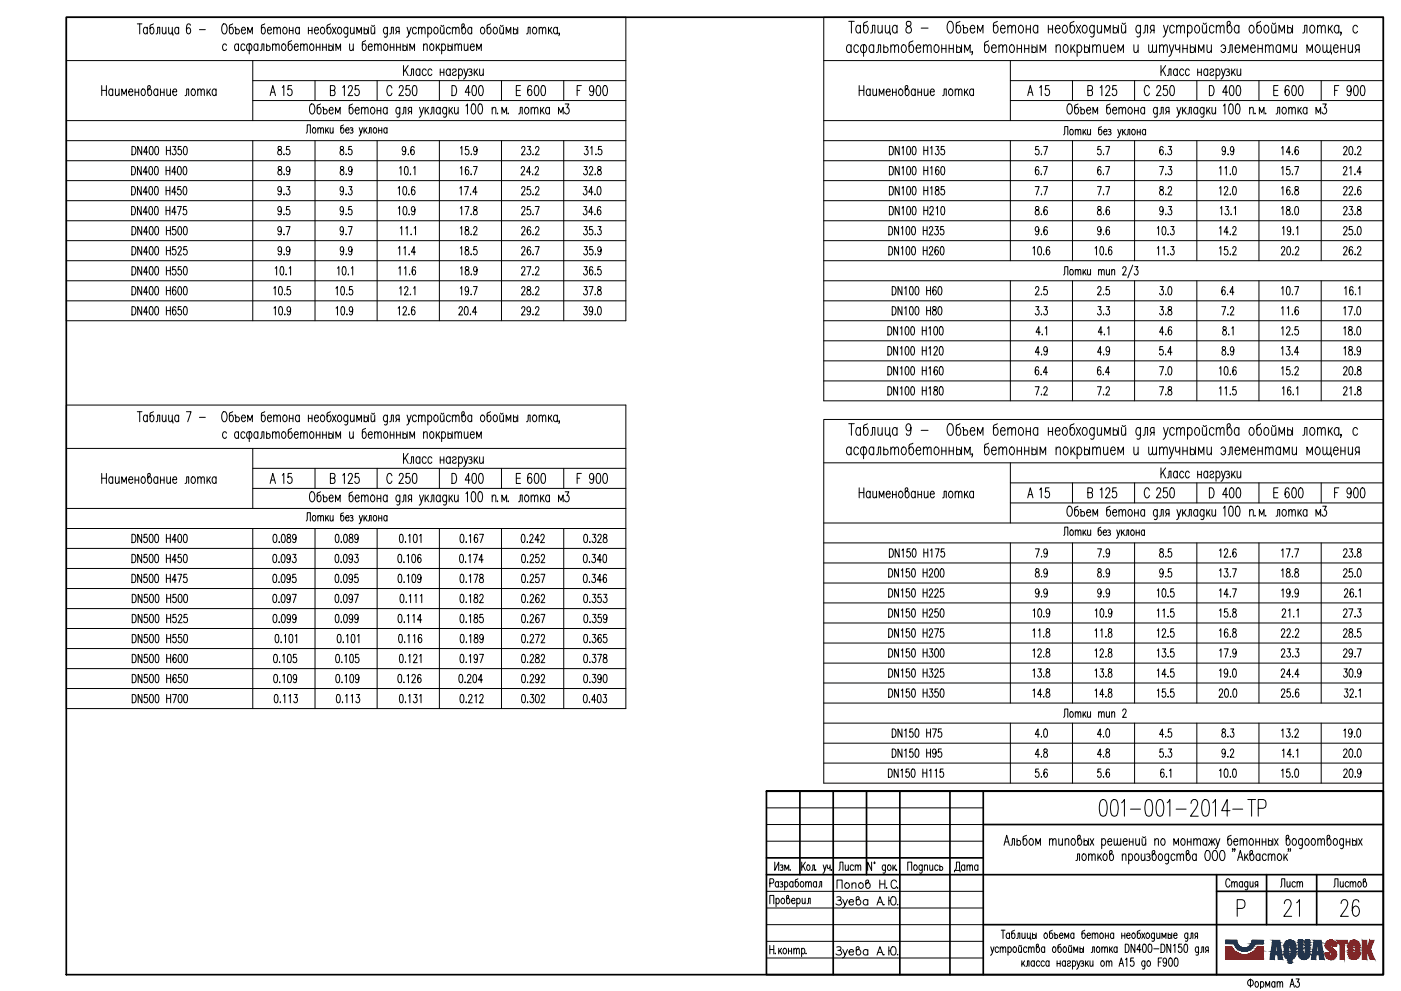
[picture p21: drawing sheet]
<svg xmlns="http://www.w3.org/2000/svg" width="420mm" height="297mm" viewBox="0 0 420 297" stroke-linecap="round" stroke-linejoin="round" font-family="sans-serif">
<!-- layer: 0 -->
<g fill="none" stroke="#000" stroke-width=".3">
<path d="M19.9 5.2h167.8v90.9h-167.8zM19.9 18.2h167.8M41.2 7.2h1.4M41.9 7.2v3M44.2 8.6l-.2-.3a.89 .89 0 0 0-1 .5 .89 .89 0 0 0 .2 1.1l.6 .3 .4-.5M44.2 8.2v2M46 7.2l-.9 .4-.1 2a.55 .55 0 0 0 .3 .5 .55 .55 0 0 0 .6-.1 1.05 1.05 0 0 0 .4-1.1 1.05 1.05 0 0 0-.9-.7l-.4 .4M46.8 10.2l.4-.2 .1-1.8h.6v2M48.7 8.2l.1 1.8 .5 .2 .5-.6M49.8 8.2v2M50.6 8.2l.1 1.8 .5 .2 .5-.6M51.7 8.2v2h.2v.4"/>
<path d="M53.6 8.6l-.2-.3a.89 .89 0 0 0-1 .5 .89 .89 0 0 0 .2 1.1l.6 .3 .4-.5M53.6 8.2v2M57.1 7.6l-.1-.3-.5-.1a2.02 2.02 0 0 0-.5 2.5l.2 .3a.89 .89 0 0 0 1.1-.6 .89 .89 0 0 0-.7-1.1l-.4 .1-.3 .7M59.8 8.9h1.8M66.9 7.3l.2-.1a1.31 1.31 0 0 1 1 1.8l-.1 .4a.7 .7 0 0 1-.4 .7 .7 .7 0 0 1-.7-.1l-.4-1 .1-1.1zM67.9 13.6l-.1-.3a.95 .95 0 0 0-1.1 .6 .95 .95 0 0 0 .3 1.1l.5 .2 .4-.5M69.8 7.2l-.7 .3-.3 .4v1.7a.57 .57 0 0 0 .3 .5 .57 .57 0 0 0 .6-.1 1.07 1.07 0 0 0 .3-1.1 1.07 1.07 0 0 0-.8-.7l-.4 .4M70.4 8.2h.3v2M70.7 9a.7 .7 0 0 1 1.1 .1 .7 .7 0 0 1-.4 1.1h-.4l-.3-.3M71.5 13.6l-.1-.3a.95 .95 0 0 0-1.1 .6 .95 .95 0 0 0 .3 1.1l.5 .2 .4-.5M71.5 13.2v2M72.4 9h1.2l-.1-.6-.3-.2a1.01 1.01 0 0 0-.8 1 1.01 1.01 0 0 0 .8 1l.4-.5"/>
<path d="M73.4 13.6l-.3-.4a1.01 1.01 0 0 0-.9 1 1.01 1.01 0 0 0 .9 1l.3-.5M74.2 13.3a1.01 1.01 0 0 1 1.4 .5 1.01 1.01 0 0 1-.6 1.4h-.5l-.5-.5-.1-.7zM74.3 10.2v-2l.7 1.5 .7-1.5v2M74.7 13.2v3M75.8 18.2v18M77.3 13.6l-.1-.3a.95 .95 0 0 0-1.1 .6 .95 .95 0 0 0 .3 1.1l.5 .2 .4-.5M77.3 13.2v2M78 15.2l.4-.2 .2-.4v-1.4h.5v2M79.4 7.2l-.9 .4-.1 2a.55 .55 0 0 0 .3 .5 .55 .55 0 0 0 .6-.1 1.04 1.04 0 0 0 .3-1.1 1.04 1.04 0 0 0-.8-.7l-.4 .4M80 14a.64 .64 0 0 1 .9 0 .64 .64 0 0 1 0 .9 .64 .64 0 0 1-.9 0M80 13.2v2M80.2 9h1.2l-.1-.6-.3-.2a1.03 1.03 0 0 0-.8 1 1.03 1.03 0 0 0 .8 1l.4-.5"/>
<path d="M81.7 13.7l.5-.5 .4 .1 .1 1.9M81.7 13.2v2M82.1 8.7l.5-.5 .4 .1 .1 1.9M82.1 8.2v2M82.7 13.7l.6-.5 .3 .1 .1 1.9M83.1 8.7l.5-.5 .4 .1 .1 1.9M84.7 13.3l.2-.1a1.01 1.01 0 0 1 .9 1 1.01 1.01 0 0 1-.9 1l-.5-.9zM85.1 8.3a.95 .95 0 0 1 1.1 .6 .95 .95 0 0 1-.4 1.1l-.5 .2-.4-.5-.1-.7zM86.8 9.1h1.1M86.8 8.2v2M87.4 12.1l-.7 .3-.3 .5v1.7l.5 .6a1.01 1.01 0 0 0 .8-1 1.01 1.01 0 0 0-.8-1l-.5 .4M87.9 8.2v2"/>
<path d="M88.3 14h1.1l-.3-.8a1.01 1.01 0 0 0-.9 1 1.01 1.01 0 0 0 .9 1l.3-.5M89.8 8.6l-.2-.3a.95 .95 0 0 0-1.1 .6 .95 .95 0 0 0 .4 1.1l.5 .2 .4-.5M89.8 8.2v2M90.2 13.7l.4-.5 .4 .1 .1 1.9M90.2 13.2v2M91.1 13.7l.5-.5 .5 .1v1.9M92.5 9.1h1.1M92.5 8.2v2M93.1 13.3a.95 .95 0 0 1 1.1 .6 .95 .95 0 0 1-.4 1.1l-.5 .2-.4-.5-.1-.7zM93.6 8.2v2M94.3 9h1.2l-.1-.6-.3-.2a1.03 1.03 0 0 0-.8 1 1.03 1.03 0 0 0 .8 1l.4-.5M94.9 14.1h1.1"/>
<path d="M94.9 13.2v2M96 13.2v2M96.4 8.3l.2-.1a1.01 1.01 0 0 1 .8 1 1.01 1.01 0 0 1-.8 1l-.5-.9zM96.8 14.1h1.1M96.8 13.2v2M97.9 13.2v2M98.6 14a.71 .71 0 0 1 1.2 .1 .71 .71 0 0 1-.5 1.1h-.4l-.3-.3M98.6 13.2v2M99.1 7.2l-.7 .3-.3 .4v1.7a.57 .57 0 0 0 .3 .5 .57 .57 0 0 0 .6-.1 1.07 1.07 0 0 0 .3-1.1 1.07 1.07 0 0 0-.8-.7l-.4 .4M99.7 8.2l1.1 2M99.9 13.2v2M100.7 15.2v-2l.8 1.5 .6-1.5v2"/>
<path d="M100.8 8.2l-1.1 2M101.5 8.3l.2-.1a1.01 1.01 0 0 1 .8 1 1.01 1.01 0 0 1-.8 1l-.5-.9zM104.3 8.6l-.4-.4a1.01 1.01 0 0 0-.8 1 1.01 1.01 0 0 0 .8 1l.4-.5M104.3 8.2l-.1 2.7-.3 .3-.5-.2M104.8 13.2l.1 1.8 .5 .2 .5-.6M105.1 8.2l.1 1.8 .5 .2 .5-.6M105.9 13.2v2M106.2 8.2v2M107 10.2v-2l.7 1.5 .7-1.5v2M109.2 9a.62 .62 0 0 1 .9 0 .62 .62 0 0 1 0 .9 .62 .62 0 0 1-.9 0M109.2 8.2v2M109.6 12.1l-.9 .5v.3l.1 2.1a.95 .95 0 0 0 1.1-.5 .95 .95 0 0 0-.4-1.2l-.5-.1-.3 .4"/>
<path d="M110.4 14h1.2l-.2-.7a.95 .95 0 0 0-1 .6 .95 .95 0 0 0 .3 1.1l.5 .2 .4-.5M110.5 8.2v2M111.3 8.2l.1 1.8 .5 .2 .5-.6M111.5 7.6l.3 .3 .5-.3M112.3 13.7l.5-.5 .4 .1 .2 1.9M112.3 13.2v2M112.4 8.2v2M113.4 13.7l.4-.5 .4 .1 .1 1.9M115.3 13.3l.3-.1a1.03 1.03 0 0 1 .7 1 1.03 1.03 0 0 1-.7 1l-.6-.9zM116.2 8.6l-.4-.4a1.01 1.01 0 0 0-.8 1 1.01 1.01 0 0 0 .8 1l.4-.5M116.2 8.2l-.1 2.7-.3 .3-.5-.2M116.9 10.2l.4-.2 .1-1.8h.6v2"/>
<path d="M117 14.1h1.1M117 13.2v2M118.1 13.2v2M118.9 14.1h1.1M118.9 13.2v2M119.1 9.4l-.4 .8M119.7 9.4h-.6l-.3-.3v-.7l.3-.2h.6v2M120 13.2v2M120.8 14a.64 .64 0 0 1 1 0 .64 .64 0 0 1 0 .9 .64 .64 0 0 1-1 0M120.8 13.2v2M121 19.6v3M122.1 8.2l.6 2 .6-2"/>
<path d="M122.1 13.2v2M122.4 19.6l-1.4 2.1M122.7 10.2l-.2 .5-.5 .5M122.9 15.2v-2l.7 1.5 .7-1.5v2M124.9 8.6l-.2-.3a.95 .95 0 0 0-1.1 .6 .95 .95 0 0 0 .4 1.1l.5 .2 .4-.5M125.5 8.7l.5-.5 .4 .1 .1 1.9M125.5 8.2v2M126.5 8.7l.5-.5 .4 .1 .1 1.9M127 13.7l.5-.5 .5 .1 .1 1.9M127 13.2v2M128.3 8.6l.2-.3a.95 .95 0 0 1 1.1 .6 .95 .95 0 0 1-.4 1.1l-.5 .2-.4-.5M128.3 8.2v3"/>
<path d="M129.1 13.3l.3-.1a1.03 1.03 0 0 1 .7 1 1.03 1.03 0 0 1-.7 1l-.6-.9zM130.4 8.3a.95 .95 0 0 1 1.1 .6 .95 .95 0 0 1-.4 1.1l-.5 .2-.4-.5-.1-.7zM130.8 13.2v2M131.2 14l.7 1.2M131.9 13.2l-1.1 1.4M132.1 8.2l.1 1.8 .5 .2 .5-.6M132.3 7.6l.3 .3 .5-.3M132.4 13.6l.2-.3a.95 .95 0 0 1 1.1 .6 .95 .95 0 0 1-.4 1.1l-.5 .2-.4-.5M132.4 13.2v3M133.2 8.2v2M134.4 14a.64 .64 0 0 1 .9 0 .64 .64 0 0 1 0 .9 .64 .64 0 0 1-.9 0M134.4 13.2v2"/>
<path d="M135.1 8.6l-.2-.3a.95 .95 0 0 0-1.1 .6 .95 .95 0 0 0 .4 1.1l.5 .2 .4-.5M135.6 13.2v2M135.7 8.7l.5-.5 .4 .1 .1 1.9M135.7 8.2v2M136.4 13.7l.5-.5 .5 .1v1.9M136.4 13.2v2M136.7 8.7l.5-.5 .4 .1 .1 1.9M137.4 13.7l.6-.5 .3 .1 .1 1.9M138.9 8.2a1.01 1.01 0 0 1 .8 1 1.01 1.01 0 0 1-.8 1l-.4-.6v-2.1l.3-.3 .4 .1a.74 .74 0 0 1-.5 1l-.2 .3M139.2 13.2l.1 1.8 .6 .2 .4-.6M140.3 13.2v2M141 14h1.2l-.1-.7a.95 .95 0 0 0-1.1 .6 .95 .95 0 0 0 .3 1.1l.5 .2 .4-.5"/>
<path d="M141.5 8.6l-.2-.3a.95 .95 0 0 0-1.1 .6 .95 .95 0 0 0 .4 1.1l.5 .2 .4-.5M141.5 8.2v2M142.9 15.2v-2l.7 1.5 .7-1.5v2M144.4 8.3l.2-.1a1.01 1.01 0 0 1 .8 1 1.01 1.01 0 0 1-.8 1l-.5-.9zM147.1 7.2l-.9 .4-.1 2a.55 .55 0 0 0 .3 .5 .55 .55 0 0 0 .6-.1 1.05 1.05 0 0 0 .3-1.1 1.05 1.05 0 0 0-.8-.7l-.4 .4M148.2 8.3l.2-.1a1.01 1.01 0 0 1 .8 1 1.01 1.01 0 0 1-.8 1l-.5-.9zM149.9 8.2l.1 1.8 .5 .2 .5-.6M150.1 7.6l.3 .3 .5-.3M151 8.2v2M151.8 10.2v-2l.7 1.5 .7-1.5v2M154 9a.64 .64 0 0 1 .9 0 .64 .64 0 0 1 0 .9 .64 .64 0 0 1-.9 0M154 8.2v2"/>
<path d="M155.3 8.2v2M157.9 10.2l.4-.2 .1-.4v-1.4h.6v2M160 8.3a.95 .95 0 0 1 1.1 .6 .95 .95 0 0 1-.4 1.1l-.5 .2-.4-.5-.1-.7zM161.7 8.7l.5-.5 .4 .1 .1 1.9M161.7 8.2v2M162.7 8.7l.5-.5 .4 .1 .1 1.9M164.5 8.2v2M164.9 9l.7 1.2M165.5 8.2l-1 1.4M167.2 8.6l-.2-.3a.95 .95 0 0 0-1.1 .6 .95 .95 0 0 0 .4 1.1l.5 .2 .4-.5M167.2 8.2v2M167.8 10l-.1 .2v-.3l.1 .4-.2 .4"/>
<path d="M254.5 6.4h1.7M255.3 13.9l-.5-.5a1.19 1.19 0 0 0-1 1.2 1.19 1.19 0 0 0 1 1.1l.5-.5M255.3 13.4v2.3M255.3 6.4v3.5M257.5 13.9l-.5-.5a1.19 1.19 0 0 0-1 1.2 1.19 1.19 0 0 0 1 1.1l.5-.5M258 8.1l-.4-.5a1.19 1.19 0 0 0-1 1.1 1.19 1.19 0 0 0 1 1.2l.4-.5M258 7.6v2.3M258.4 13.6a1.18 1.18 0 0 1 1.5 .6 1.18 1.18 0 0 1-.6 1.5h-.7a1.49 1.49 0 0 1-.2-2.1zM259 13.4v3.5M260.1 6.4l-1 .5-.1 2.3a.64 .64 0 0 0 .3 .6 .64 .64 0 0 0 .7-.1 1.23 1.23 0 0 0 .4-1.2 1.23 1.23 0 0 0-1-.9l-.4 .5M261.1 9.9l.5-.2v-2.1h.8v2.3M262 13.9l-.4-.5a1.19 1.19 0 0 0-1 1.2 1.19 1.19 0 0 0 1 1.1l.4-.5"/>
<path d="M262 13.4v2.3M262.8 15.7l.5-.1 .1-2.2h.7v2.3M263.3 7.6l.1 2.1 .6 .2 .6-.7M264.6 7.6v2.3M265 14.4a.84 .84 0 0 1 1.4 .1 .84 .84 0 0 1-.5 1.2h-.5l-.4-.3M265 13.4v2.3M265.5 7.6l.1 2.1 .6 .2 .6-.7M266.8 7.6v2.3h.2v.5M267.2 14.1l.5-.7 .5 .2 .1 2.1M267.2 13.4v2.3M268.3 14.1l.6-.7 .5 .2 .1 2.1M269 8.1l-.5-.5a1.19 1.19 0 0 0-.9 1.1 1.19 1.19 0 0 0 .9 1.2l.5-.5"/>
<path d="M269 7.6v2.3M270.6 13.6l.3-.2a1.19 1.19 0 0 1 .9 1.2 1.19 1.19 0 0 1-.9 1.1 1.49 1.49 0 0 1-.3-2.1zM271.9 6.6a.87 .87 0 0 0 .7 1.3 .98 .98 0 0 1 .8 1.4 .98 .98 0 0 1-1.6 .3 1.42 1.42 0 0 1 1.3-2 .77 .77 0 0 0-.4-1.2zM273.8 12.2l-1.1 .5-.1 2.4a.66 .66 0 0 0 .4 .6 .66 .66 0 0 0 .7-.1 1.21 1.21 0 0 0 .4-1.3 1.21 1.21 0 0 0-1-.9l-.5 .5M274.7 14.4h1.4l-.1-.6-.3-.4a1.19 1.19 0 0 0-1 1.2 1.19 1.19 0 0 0 1 1.1l.4-.5M276.3 8.4h2M276.9 14.1l.6-.7 .5 .2 .1 2.1M276.9 13.4v2.3M278.1 14.1l.6-.7 .5 .2 .1 2.1M280.4 13.6l.3-.2a1.18 1.18 0 0 1 .9 1.2 1.18 1.18 0 0 1-.9 1.1 1.54 1.54 0 0 1-.3-2.1zM282.4 14.6h1.3M282.4 13.4v2.3"/>
<path d="M283.7 13.4v2.3M284.5 6.6l.3-.2a1.09 1.09 0 0 1 1.1 1.3 1.51 1.51 0 0 1-1.1 2.2 2.52 2.52 0 0 1-.3-3.3zM284.6 14.6h1.3M284.6 13.4v2.3M285.9 13.4v2.3M286.9 14.4a.74 .74 0 0 1 1 0 .74 .74 0 0 1 0 1 .74 .74 0 0 1-1 0M286.9 13.4v2.3M287.9 6.4l-1 .5-.1 2.3a.64 .64 0 0 0 .3 .6 .64 .64 0 0 0 .7-.1 1.23 1.23 0 0 0 .4-1.2 1.23 1.23 0 0 0-1-.9l-.4 .5M288.4 13.4v2.3M288.6 7.6h.4v2.3M289 8.6a.74 .74 0 0 1 1-.1 .74 .74 0 0 1 0 1.1 .74 .74 0 0 1-1 0M289.3 15.7v-2.3l.8 1.8 .8-1.8v2.3"/>
<path d="M290.9 8.6h1.4v-.3a.64 .64 0 0 0-.3-.7 .64 .64 0 0 0-.7 .1 1.31 1.31 0 0 0 .6 2.2l.4-.5M291.7 15.6l-.2 .1-.1-.1 .1-.2 .2 .2-.3 .8M293.1 9.9v-2.3l.9 1.8 .8-1.8v2.3M296.4 12.2a1.29 1.29 0 0 0-1.1 .9v2a.64 .64 0 0 0 .3 .6 .64 .64 0 0 0 .7-.1 1.23 1.23 0 0 0 .4-1.3 1.23 1.23 0 0 0-1-.9l-.4 .5M297.4 14.4h1.4l-.2-.6-.3-.4a1.19 1.19 0 0 0-.9 1.2 1.19 1.19 0 0 0 .9 1.1l.5-.5M299.1 6.4l-1 .5-.2 2.3a.66 .66 0 0 0 .4 .6 .66 .66 0 0 0 .7-.1 1.21 1.21 0 0 0 .4-1.2 1.21 1.21 0 0 0-1-.9l-.5 .5M299.6 14.1l.6-.7 .4 .2 .1 2.1M299.6 13.4v2.3M300 8.6h1.4v-.3a.66 .66 0 0 0-.3-.6 .66 .66 0 0 0-.7 0 1.31 1.31 0 0 0 .6 2.2l.4-.5M300.7 14.1l.6-.7 .5 .2 .1 2.1M302.2 8.3l.6-.7 .5 .1 .1 2.2M302.2 7.6v2.3"/>
<path d="M303.1 13.6l.2-.2a1.19 1.19 0 0 1 1 1.2 1.19 1.19 0 0 1-1 1.1 1.44 1.44 0 0 1-.2-2.1zM303.4 8.3l.6-.7 .5 .1 .1 2.2M305 14.6h1.4M305 13.4v2.3M305.8 7.7l.2-.1a1.18 1.18 0 0 1 1 1.1 1.18 1.18 0 0 1-1 1.2 1.54 1.54 0 0 1-.2-2.2zM306.4 13.4v2.3M307.3 14.6h1.3M307.3 13.4v2.3M307.7 8.7h1.3M307.7 7.6v2.3M308.6 13.4v2.3M309 7.6v2.3"/>
<path d="M309.5 14.4a.74 .74 0 0 1 1.1 0 .74 .74 0 0 1 0 1 .74 .74 0 0 1-1.1 0M309.5 13.4v2.3M311 13.4v2.3M311.2 8.1l-.4-.5a1.19 1.19 0 0 0-1 1.1 1.19 1.19 0 0 0 1 1.2l.4-.5M311.2 7.6v2.3M311.9 15.7v-2.3l.8 1.8 .9-1.8v2.3M314.4 8.7h1.3M314.4 7.6v2.3M315.7 7.6v2.3M316.5 8.6h1.4v-.3a.66 .66 0 0 0-.4-.6 .66 .66 0 0 0-.6 0 1.27 1.27 0 0 0 .5 2.2l.5-.5M316.7 14.1l.6-.7 .6 .2 .1 2.1M316.7 13.4v2.3"/>
<path d="M318.9 7.7l.3-.1a1.19 1.19 0 0 1 .9 1.1 1.19 1.19 0 0 1-.9 1.2l-.3-.2a1.6 1.6 0 0 1 0-2zM319.2 13.6l.2-.2a1.19 1.19 0 0 1 .9 1.2 1.19 1.19 0 0 1-.9 1.1 1.54 1.54 0 0 1-.2-2.1zM321.2 13.4v2.3M321.6 14.4l.8 1.3M322.1 6.4a1.29 1.29 0 0 0-1.2 .8v2a.66 .66 0 0 0 .4 .6 .66 .66 0 0 0 .7-.1 1.21 1.21 0 0 0 .4-1.2 1.21 1.21 0 0 0-1-.9l-.5 .5M322.3 13.4l-1.1 1.7M322.8 7.6l1.3 2.3M323 13.9l.5-.5a1.19 1.19 0 0 1 .9 1.2 1.19 1.19 0 0 1-.9 1.1l-.5-.5M323 13.4v3.5M324.1 7.6l-1.3 2.3M324.9 7.7l.2-.1a1.19 1.19 0 0 1 .9 1.1 1.19 1.19 0 0 1-.9 1.2 1.54 1.54 0 0 1-.2-2.2zM325.2 14.4a.74 .74 0 0 1 1.1 0 .74 .74 0 0 1 0 1 .74 .74 0 0 1-1.1 0"/>
<path d="M325.2 13.4v2.3M326.8 13.4v2.3M327.7 14.1l.6-.7 .4 .2 .2 2.1M327.7 13.4v2.3M328.2 8.1l-.5-.5a1.19 1.19 0 0 0-1 1.1 1.19 1.19 0 0 0 1 1.2l.5-.5M328.2 7.6l-.2 3.2-.3 .3-.6-.2M328.9 14.1l.5-.7 .5 .2 .1 2.1M329.1 7.6l.1 2.1 .6 .2 .6-.7M330.4 7.6v2.3M330.9 13.4l.2 2.2 .6 .1 .5-.6M331.3 9.9v-2.3l.8 1.8 .8-1.8v2.3M332.2 13.4v2.3"/>
<path d="M333.1 14.4h1.4l-.2-.6-.3-.4a1.19 1.19 0 0 0-1 1.2 1.19 1.19 0 0 0 1 1.1l.5-.5M333.9 8.6a.74 .74 0 0 1 1-.1 .74 .74 0 0 1 0 1.1 .74 .74 0 0 1-1 0M333.9 7.6v2.3M335.3 15.7v-2.3l.8 1.8 .8-1.8v2.3M335.4 7.6v2.3M336.3 7.6l.2 2.1 .5 .2 .6-.7M336.5 6.9l.4 .3 .6-.3M337.6 7.6v2.3M340 13.4l.2 2.2 .6 .1 .5-.6M341.3 13.4v2.3M342 8.1l-.4-.5a1.19 1.19 0 0 0-1 1.1 1.19 1.19 0 0 0 1 1.2l.4-.5M342 7.6l-.1 3.2-.3 .3-.6-.2"/>
<path d="M342.8 9.9l.5-.2 .1-2.1h.8v2.3M344.5 13.4l.1 2.2 .5 .1 .5-.6M345.4 9.1l-.4 .8M345.6 13.4l.2 2.2 .4 .1 .6-.6M346.1 9.1h-.7l-.3-.4-.1-.4 .4-.7h.7v2.3M346.8 13.4v2.3M347.8 14.1l.5-.7 .5 .2 .1 2.1M347.8 13.4v2.3M348.9 7.6l.7 2.3 .7-2.3M348.9 14.1l.6-.7 .5 .2 .1 2.1M349.6 9.9l-.2 .7-.6 .5M350.7 13.4l.7 2.3 .7-2.3"/>
<path d="M351.4 15.7l-.3 .7-.6 .5M352.2 8.1l-.5-.5a1.19 1.19 0 0 0-.9 1.1 1.19 1.19 0 0 0 .9 1.2l.5-.5M352.5 13.4v.8l.4 .7h.4l.5-.7M352.9 8.3l.6-.7 .4 .1 .2 2.2M352.9 7.6v2.3M353.8 13.4v2.3M354.1 8.3l.6-.7 .4 .1 .1 2.2M354.7 14.6h1.4M354.7 13.4v2.3M356.1 13.4v2.3M356.1 8.1l.5-.5a1.19 1.19 0 0 1 .9 1.1 1.19 1.19 0 0 1-.9 1.2l-.5-.5M356.1 7.6v3.5"/>
<path d="M357 14.4a.74 .74 0 0 1 1 0 .74 .74 0 0 1 0 1 .74 .74 0 0 1-1 0M357 13.4v2.3M358.5 13.4v2.3M358.6 7.7l.2-.1a1.19 1.19 0 0 1 1 1.1 1.19 1.19 0 0 1-1 1.2l-.2-.2a1.6 1.6 0 0 1 0-2zM359.4 15.7v-2.3l.8 1.8 .8-1.8v2.3M360.6 7.6l.1 2.1 .6 .2 .6-.7M360.8 6.9l.4 .3 .6-.3M361.9 7.6v2.3M362 13.4l.1 2.2 .6 .1 .6-.6M363.3 13.4v2.3M364.1 8.1l-.5-.5a1.19 1.19 0 0 0-.9 1.1 1.19 1.19 0 0 0 .9 1.2l.5-.5M364.8 8.3l.6-.7 .4 .1 .2 2.2"/>
<path d="M364.8 7.6v2.3M366 8.3l.6-.7 .4 .1 .1 2.2M366.2 13.9l.4-.5a1.19 1.19 0 0 1 1 1.2 1.19 1.19 0 0 1-1 1.1l-.4-.5M366.9 14.6h.7M368.3 15.7l.5-.1 .1-2.2h.7v2.3M368.5 7.6a1.19 1.19 0 0 1 1 1.1 1.19 1.19 0 0 1-1 1.2l-.5-.7v-2.5l.4-.3 .5 .2a.87 .87 0 0 1-.6 1.1l-.3 .4M370.4 14.4h1.4l-.1-.6-.4-.4a1.19 1.19 0 0 0-.9 1.2 1.19 1.19 0 0 0 .9 1.1l.5-.5M371.5 8.1l-.4-.5a1.19 1.19 0 0 0-1 1.1 1.19 1.19 0 0 0 1 1.2l.4-.5M371.5 7.6v2.3M372.6 15.7v-2.3l.8 1.8 .9-1.8v2.3M374.9 7.7l.3-.1a1.19 1.19 0 0 1 .9 1.1 1.19 1.19 0 0 1-.9 1.2l-.3-.2a1.6 1.6 0 0 1 0-2zM375.1 14.4h1.4l-.2-.6-.3-.4a1.19 1.19 0 0 0-1 1.2 1.19 1.19 0 0 0 1 1.1l.5-.5"/>
<path d="M377.3 14.6h1.3M377.3 13.4v2.3M378.1 6.4l-1.1 .5-.1 2.3a.64 .64 0 0 0 .4 .6 .64 .64 0 0 0 .7-.1 1.23 1.23 0 0 0 .4-1.2 1.23 1.23 0 0 0-1-.9l-.5 .5M378.6 13.4v2.3M379.4 7.7l.2-.1a1.19 1.19 0 0 1 .9 1.1 1.19 1.19 0 0 1-.9 1.2 1.54 1.54 0 0 1-.2-2.2zM379.5 14.1l.6-.7 .4 .2 .1 2.1M379.5 13.4v2.3M380.6 14.1l.6-.7 .5 .2 .1 2.1M381.4 7.6l.1 2.1 .5 .2 .6-.7M381.6 6.9l.3 .3 .6-.3M382.6 7.6v2.3M383.6 9.9v-2.3l.8 1.8 .8-1.8v2.3"/>
<path d="M384 13.9l-.4-.5a1.19 1.19 0 0 0-1 1.2 1.19 1.19 0 0 0 1 1.1l.4-.5M384 13.4v2.3M385 15.7v-2.3l.8 1.8 .8-1.8v2.3M386.2 8.6a.74 .74 0 0 1 1-.1 .74 .74 0 0 1 0 1.1 .74 .74 0 0 1-1 0M386.2 7.6v2.3M387.5 13.4l.1 2.2 .6 .1 .6-.6M387.6 7.6v2.3M388.8 13.4v2.3M390.7 9.9l.4-.2 .2-2.1h.7v2.3M392 15.7v-2.3l.8 1.8 .8-1.8v2.3M393.1 7.7l.2-.1a1.18 1.18 0 0 1 1 1.1 1.18 1.18 0 0 1-1 1.2 1.54 1.54 0 0 1-.2-2.2zM394.8 13.6l.2-.2a1.19 1.19 0 0 1 .9 1.2 1.19 1.19 0 0 1-.9 1.1 1.44 1.44 0 0 1-.2-2.1z"/>
<path d="M395.1 8.3l.6-.7 .5 .1 .1 2.2M395.1 7.6v2.3M396.3 8.3l.6-.7 .4 .1 .2 2.2M396.7 13.4l.2 2.2 .4 .1 .6-.6M397.9 13.4l.1 2.2 .5 .1 .6-.6M398.4 7.6v2.3M398.9 8.6l.8 1.3M399.1 13.4v2.3h.2v.6M399.6 7.6l-1.2 1.6M399.9 14.4h1.4l-.1-.6-.4-.4a1.19 1.19 0 0 0-.9 1.2 1.19 1.19 0 0 0 .9 1.1l.5-.5M401.5 8.1l-.4-.5a1.19 1.19 0 0 0-1 1.1 1.19 1.19 0 0 0 1 1.2l.4-.5M401.5 7.6v2.3"/>
<path d="M402.1 14.6h1.3M402.1 13.4v2.3M402.2 9.7l-.1 .2-.1-.2 .1-.1 .1 .1-.2 .9M403.4 13.4v2.3M404.4 13.4v2.2l.6 .1 .6-.6M405.6 13.4v2.3M406.9 14.9l-.5 .8M407.1 8.1l-.4-.5a1.19 1.19 0 0 0-1 1.1 1.19 1.19 0 0 0 1 1.2l.4-.5M407.6 14.9h-.7l-.3-.3-.2-.5 .5-.7h.7v2.3M19.9 36.2h167.8M30.5 27.1h1.4M30.5 25.7v3"/>
<path d="M31.9 25.7v3M33.8 27.1l-.4-.4a1.03 1.03 0 0 0-.8 1 1.03 1.03 0 0 0 .8 1l.4-.5M33.8 26.7v2M34.6 26.7l.1 1.8 .5 .2 .5-.6M35.7 26.7v2M36.5 28.7v-2l.7 1.5 .7-1.5v2M38.6 27.5h1.2l-.1-.6-.3-.2a1.01 1.01 0 0 0-.8 1 1.01 1.01 0 0 0 .8 1l.4-.5M40.5 27.6h1.1M40.5 26.7v2M41.6 26.7v2M42.6 26.8l.2-.1a1.03 1.03 0 0 1 .8 1 1.03 1.03 0 0 1-.8 1l-.5-.9zM44.7 26.7a1.01 1.01 0 0 1 .8 1 1.01 1.01 0 0 1-.8 1l-.4-.6v-2.1l.3-.3 .4 .1a.76 .76 0 0 1-.5 1l-.2 .3"/>
<path d="M47.3 27.1l-.4-.4a1.01 1.01 0 0 0-.8 1 1.01 1.01 0 0 0 .8 1l.4-.5M47.3 26.7v2M48.1 27.6h1.1M48.1 26.7v2M49.2 26.7v2M50 26.7l.1 1.8 .5 .2 .5-.6M51.1 26.7v2M51.8 27.5h1.2l-.2-.7a.95 .95 0 0 0-1.1 .6 .95 .95 0 0 0 .4 1.1l.5 .2 .4-.5M55.5 28.7l.4-.2 .1-1.8h.6v2M57.6 26.8l.2-.1a1.01 1.01 0 0 1 .8 1 1.01 1.01 0 0 1-.8 1l-.5-.9zM59.3 27.2l.5-.5 .4 .1 .1 1.9M59.3 26.7v2"/>
<path d="M60.3 27.2l.5-.5 .4 .1 .1 1.9M62.1 26.7v2M62.5 27.5l.7 1.2M63.1 26.7l-1 1.4M64.8 27.1l-.2-.3a.89 .89 0 0 0-1 .5 .89 .89 0 0 0 .2 1.1l.6 .3 .4-.5M64.8 26.7v2M75.8 24.2h111.9M75.8 30.1h111.9M81 28.7l.8-3 .8 3M81.4 27.6h.9M84.7 26.2l.4-.5v3M87.4 25.7h-1l-.1 1.2 .1-.1a.98 .98 0 0 1 1.3 .6 .98 .98 0 0 1-.7 1.3 .62 .62 0 0 1-.8-.6"/>
<path d="M91.8 39.9l.3-.4v-2.1h1v2.5M93.2 31.3l.2-.1a1.31 1.31 0 0 1 1 1.8l-.1 .4a.7 .7 0 0 1-.7 .8 .7 .7 0 0 1-.7-.8l-.1-1.1zM93.9 38.4a.77 .77 0 0 1 .9 .4 .77 .77 0 0 1-.3 1 .77 .77 0 0 1-.9-.4 .77 .77 0 0 1 .3-1zM94.5 24.2v5.9M95.3 38.7l.4-.4 .4 .1 .1 1.5M95.3 38.3v1.6M96.1 31.2l-.9 .4-.1 .3v1.7l.4 .6a1.03 1.03 0 0 0 .8-1 1.03 1.03 0 0 0-.8-1l-.4 .4M96.2 38.7l.4-.4 .3 .1 .1 1.5M96.7 32.2h.3v2M97 33a.64 .64 0 0 1 .9 0 .64 .64 0 0 1 0 .9 .64 .64 0 0 1-.9 0M97.6 38.3v1.6M98 39l.6 .9"/>
<path d="M98.5 38.3l-.9 1.2M98.7 33h1.2l-.2-.7a.93 .93 0 0 0-1.1 .5 .93 .93 0 0 0 .4 1.2l.5 .2 .4-.5M99 38.3l.1 1.5 .4 .1 .4-.4M99.1 27.1l1.2 .1 .2 .9-.5 .6h-.9v-3l1.2 .1 .2 .7-.5 .6M99.9 38.3v1.6M100.6 34.2v-2l.7 1.5 .7-1.5v2M102.8 26.2l.5-.5v3M103 37.4l-.7 .4-.1 .2 .1 1.8a.76 .76 0 0 0 .9-.5 .76 .76 0 0 0-.3-.9l-.4-.1-.3 .3M103.7 39h1l-.2-.6a.79 .79 0 0 0-1 .6 .79 .79 0 0 0 .6 .9l.6-.3M104.5 26.4l.1-.4a.65 .65 0 0 1 .9-.2 .65 .65 0 0 1 .1 1l-1.2 1.9h1.4M105 38.4a.48 .48 0 0 1 .8 .2l-.2 .4h-.3M105.6 39l.3 .5-.2 .3h-.7"/>
<path d="M105.7 31.2l-.9 .4-.1 .3v1.7l.4 .6a1.01 1.01 0 0 0 .8-1 1.01 1.01 0 0 0-.8-1l-.4 .4M106.5 33h1.2l-.1-.6-.3-.2a1.01 1.01 0 0 0-.8 1 1.01 1.01 0 0 0 .8 1l.4-.5M107.6 25.7h-1l-.1 1.2 .1-.1a.98 .98 0 0 1 1.3 .6 .98 .98 0 0 1-.7 1.3 .62 .62 0 0 1-.8-.6M107.7 38.3l.5 1.6 .5-1.6M108.2 39.9l-.5 .9M108.4 32.7l.5-.5 .4 .1 .1 1.9M108.4 32.2v2M109.2 38.3v1.6M109.4 32.7l.5-.5 .4 .1 .1 1.9M109.5 39l.6 .9M110 38.3l-.8 1.2M110.4 39.9l.3-.1 .1-1.5h.5v1.6"/>
<path d="M111.4 32.3l.2-.1a1.01 1.01 0 0 1 .8 1 1.01 1.01 0 0 1-.8 1l-.5-.9zM112.2 38.4l.1-.1a.85 .85 0 0 1 .7 .8 .85 .85 0 0 1-.7 .8l-.4-.7zM113.1 33.1h1.1M113.1 24.2v5.9M113.1 32.2v2M113.6 39.1h.9M113.6 38.3v1.6M114.2 32.2v2M114.5 38.3v1.6M116.1 38.6l-.2-.2a.76 .76 0 0 0-.9 .5 .76 .76 0 0 0 .3 .9l.4 .1 .4-.3M116.1 38.3v1.6M116.1 32.6l-.2-.3a.93 .93 0 0 0-1.1 .6 .93 .93 0 0 0 .4 1.1l.5 .2 .4-.5"/>
<path d="M116.1 32.2v2M117.5 26.4a.7 .7 0 0 0-.7-.8 .7 .7 0 0 0-.7 .8v1.5a.7 .7 0 0 0 .4 .7 .7 .7 0 0 0 .7-.1l.3-.6M119.7 26.4l.1-.4a.66 .66 0 0 1 1-.2 .66 .66 0 0 1 0 1l-1.2 1.9h1.4M119.9 32.6l-.4-.4a1.03 1.03 0 0 0-.8 1 1.03 1.03 0 0 0 .8 1l.4-.5M119.9 32.2l-.1 2.7-.3 .2-.5-.1M120.6 34.2l.4-.2 .1-1.8h.6v2M121.5 21l.9 1.6M122.8 33.4l-.4 .8M122.8 25.7h-1l-.1 1.2 .1-.1a.98 .98 0 0 1 1.3 .6 .98 .98 0 0 1-.6 1.3l-.7-.2-.1-.4M122.9 22.6l.4-.1 .1-.4v-1.4h.6v1.9M123.4 33.4h-.6l-.3-.3v-.7l.3-.2h.6v2M123.9 25.8l.5-.1a1.89 1.89 0 0 1 .6 2.4l-.3 .4-.5 .2a1.89 1.89 0 0 1-.5-2.5z"/>
<path d="M125.8 32.2l.6 2 .6-2M125.9 21.1l-.4-.4a1.03 1.03 0 0 0-.8 1 1.03 1.03 0 0 0 .8 .9l.4-.4M125.9 20.7v1.9M126.4 34.2l-.2 .5-.5 .4M127.5 32.2v2M127.8 21.1l-.4-.4a1.01 1.01 0 0 0-.8 1 1.01 1.01 0 0 0 .8 .9l.4-.4M127.9 33l.7 1.2M128.5 32.2l-1 1.4M129 34.2l.4-.2 .1-.4v-1.4h.6v2M129.5 21.1l-.4-.4a1.03 1.03 0 0 0-.8 1 1.03 1.03 0 0 0 .8 .9l.4-.4M131.8 24.2v5.9M132 32.6l-.4-.4a1.01 1.01 0 0 0-.8 1 1.01 1.01 0 0 0 .8 1l.4-.5"/>
<path d="M132 21.7h1.1M132 20.7v1.9M132 32.2v2M133.1 20.7v1.9M133.9 32.6l-.4-.4a1.01 1.01 0 0 0-.8 1 1.01 1.01 0 0 0 .8 1l.4-.5M133.9 32.2l-.1 2.7-.3 .2-.5-.1M134.7 32.2v2M135 21.1l-.4-.4a1.01 1.01 0 0 0-.8 1 1.01 1.01 0 0 0 .8 .9l.4-.4M135 20.7v1.9M135.1 33l.7 1.2M135.5 25.7h.7a1.87 1.87 0 0 1 0 3h-.7zM135.7 21.1a.56 .56 0 0 1 .6-.5 .56 .56 0 0 1 .5 .5l-.1 .3-.9 .4-.1 .4a.56 .56 0 0 0 .6 .5 .56 .56 0 0 0 .5-.5"/>
<path d="M135.7 32.2l-1 1.4M136.3 32.2l.1 1.8 .5 .2 .5-.6M137.4 32.2v2M137.5 21.1l.4-.4a1.01 1.01 0 0 1 .8 1 1.01 1.01 0 0 1-.8 .9l-.4-.4M137.5 20.7v3M139.1 20.7l.6 1.9 .6-1.9M139.7 22.6l-.2 .6-.5 .5M139.7 31.8l.5-.6v3M140.5 20.8a.59 .59 0 0 1 1 .3l-.1 .3-.5 .1M141 27.6h-1.5l1-1.9v3M141.2 21.5l.4 .6-.2 .4h-.9M141.6 31.3l.5-.1a1.89 1.89 0 0 1 .5 2.4l-.2 .4-.5 .2a2.49 2.49 0 0 1-.3-2.9z"/>
<path d="M141.8 25.8l.5-.1a1.89 1.89 0 0 1 .5 2.4l-.2 .4-.5 .2a1.99 1.99 0 0 1-.5-2.5zM142.2 20.7v1.9M142.6 21.5l.7 1.1M143.2 20.7l-1 1.4M143.6 31.3l.5-.1a1.89 1.89 0 0 1 .5 2.4l-.2 .4-.5 .2a2.49 2.49 0 0 1-.3-2.9zM143.8 20.7l.1 1.8 .5 .1 .5-.5M143.8 25.8l.5-.1a2.07 2.07 0 0 1 0 3h-.2a2.33 2.33 0 0 1-.3-2.9zM144.9 20.7v1.9M147.6 32.7l.5-.5 .5 .1 .1 1.9M147.6 32.2v2M149.2 33.9v.3l.1-.2M150.4 24.2v5.9"/>
<path d="M150.5 34.2v-2l.7 1.5 .7-1.5v2M152.4 33.9v.3l.1-.2M154.8 27.1h1.2M155.5 34.2l.4-.2 .1-.4v-1.4h.6v2M156.1 25.7h-1.3v3h1.3M157.6 32.3a.93 .93 0 0 1 1.1 .5 .93 .93 0 0 1-.4 1.2l-.2 .2a1.07 1.07 0 0 1-.8-.8 1.07 1.07 0 0 1 .3-1.1zM159.3 32.7l.5-.5 .4 .1 .1 1.9M159.3 32.2v2M159.4 26.1l-.1-.3-.5-.1a2.02 2.02 0 0 0-.5 2.5l.2 .3a.89 .89 0 0 0 1.1-.6 .89 .89 0 0 0-.7-1.1l-.4 .1-.3 .7M160.3 32.7l.5-.5 .4 .1 .1 1.9M160.5 25.8l.5-.1a1.89 1.89 0 0 1 .5 2.4l-.2 .4-.5 .2a1.99 1.99 0 0 1-.5-2.5zM162.1 32.2v2"/>
<path d="M162.5 25.8l.5-.1a1.89 1.89 0 0 1 .5 2.4l-.2 .4-.5 .2a1.89 1.89 0 0 1-.5-2.5zM162.5 33l.7 1.2M163.1 32.2l-1 1.4M164.8 32.6l-.2-.3a.93 .93 0 0 0-1.1 .5 .93 .93 0 0 0 .4 1.2l.5 .2 .4-.5M164.8 32.2v2M167.5 34.2v-2l.7 1.5 .7-1.5v2M169.1 24.2v5.9M169.5 31.2h1.1l-.6 1.1a.89 .89 0 0 1 .7 1.1 .89 .89 0 0 1-1.2 .6l-.2-.4M173.1 27.1h.7M174.4 25.7h-1.3v3M178.1 26.7l-.3 .7a.89 .89 0 0 1-1.1-.7 .89 .89 0 0 1 .7-1h.1a2.06 2.06 0 0 1 0 3l-.5-.2-.1-.3M179.1 25.8l.5-.1a1.89 1.89 0 0 1 .5 2.4l-.2 .4-.5 .2a1.99 1.99 0 0 1-.5-2.5z"/>
<path d="M181.1 25.8l.5-.1a2.07 2.07 0 0 1 0 3h-.2a2.33 2.33 0 0 1-.3-2.9zM19.9 54.1h167.8M19.9 42.2h167.8M19.9 48.2h167.8M39.5 49.9a1.34 1.34 0 0 1 1.2 .9 1.34 1.34 0 0 1-.4 1.5l-.8 .1zM39.5 55.9h.5a1.56 1.56 0 0 1 0 2.5h-.5zM39.6 43.9a1.34 1.34 0 0 1 1.2 .9 1.34 1.34 0 0 1-.4 1.5l-.8 .1zM42.4 49.9v2.5l-1.2-2.5v2.5M42.4 55.9v2.5l-1.2-2.5v2.5M42.5 43.9v2.5l-1.2-2.5v2.5M44.2 51.6h-1.2l.8-1.7v2.5M44.2 57.6h-1.2l.8-1.7v2.5"/>
<path d="M44.3 45.6h-1.2l.8-1.7v2.5M44.9 50l.4-.1a1.76 1.76 0 0 1 0 2.5h-.2a2.09 2.09 0 0 1-.2-2.4zM44.9 56l.4-.1a1.76 1.76 0 0 1 0 2.5l-.4-.1-.2-.4-.1-.9zM45 44l.4-.1a1.76 1.76 0 0 1 0 2.5h-.2a2 2 0 0 1-.2-2.4zM46.6 50l.4-.1a1.76 1.76 0 0 1 0 2.5h-.2a2 2 0 0 1-.2-2.4zM46.6 56l.4-.1a1.76 1.76 0 0 1 0 2.5h-.2a2.08 2.08 0 0 1-.2-2.4zM46.6 44l.5-.1a1.76 1.76 0 0 1 0 2.5h-.2a2 2 0 0 1-.3-2.4zM49.8 49.9v2.5M49.8 55.9v2.5M49.8 51.1h1.2M49.8 57.1h1.2M49.9 43.9v2.5"/>
<path d="M49.9 45.1h1.2M51 49.9v2.5M51 55.9v2.5M51.1 43.9v2.5M51.8 43.9h.9l-.5 1a.7 .7 0 0 1 .6 1 .7 .7 0 0 1-1.2 0M52.8 51.6h-1.3l.9-1.7v2.5M52.8 57.6h-1.3l.9-1.7v2.5M53.5 50l.4-.1a1.76 1.76 0 0 1 0 2.5h-.2a2 2 0 0 1-.2-2.4zM54.2 55.9h-.8l-.1 1.1a.79 .79 0 0 1 1.2 .5 .79 .79 0 0 1-.9 .9l-.4-.5M54.3 43.9h-.8v1a.57 .57 0 0 1 .9 .2v1a.55 .55 0 0 1-.6 .3 .55 .55 0 0 1-.5-.5M55.1 50l.4-.1a1.76 1.76 0 0 1 0 2.5h-.1a2 2 0 0 1-.3-2.4zM55.1 56l.4-.1a1.76 1.76 0 0 1 0 2.5h-.1a2.08 2.08 0 0 1-.3-2.4z"/>
<path d="M55.2 44l.5-.1a1.76 1.76 0 0 1 0 2.5h-.2a2 2 0 0 1-.3-2.4zM75.8 42.2v53.9M83.5 44v.7a.84 .84 0 0 1 1 .7 .84 .84 0 0 1-.8 1 .9 .9 0 0 1-.4-1.1 .9 .9 0 0 1 1-.6v-.7zM83.5 50v.8a.84 .84 0 0 1 1 .6 .84 .84 0 0 1-.7 1 .9 .9 0 0 1-.4-1.1 .9 .9 0 0 1 1-.5 .54 .54 0 0 0-.3-.9zM84.4 56.7l-.1 .4-.4 .3a.73 .73 0 0 1-.6-.8 .73 .73 0 0 1 .8-.6l.3 .7a1.28 1.28 0 0 1-.7 1.7l-.3-.4M85.1 46.3h.1zM85.2 58.2v.2zM85.2 52.2v.2zM86 55.9h.9l-.5 1a.75 .75 0 0 1 .6 .9 .75 .75 0 0 1-1 .5l-.2-.4M86.8 43.9h-.8l-.1 1.1a.72 .72 0 0 1 1.1 .6 .72 .72 0 0 1-1.1 .6l-.1-.3M86.9 50.8l-.2 .6a.68 .68 0 0 1-.9-.7 .68 .68 0 0 1 .9-.7l.2 .8a1.21 1.21 0 0 1-.6 1.6l-.4-.3M94.5 42.2v53.9"/>
<path d="M102.1 44v.7a.84 .84 0 0 1 1 .7 .84 .84 0 0 1-.7 1 .89 .89 0 0 1-.4-1 .89 .89 0 0 1 .9-.7v-.7zM102.2 50v.8a.84 .84 0 0 1 .9 .7 .84 .84 0 0 1-.7 .9 .89 .89 0 0 1-.3-1 .89 .89 0 0 1 .9-.6 .54 .54 0 0 0-.1-.8 .54 .54 0 0 0-.7 0zM103 56.7l-.4 .7a.73 .73 0 0 1-.6-.8 .73 .73 0 0 1 .8-.6l.2 .7a1.32 1.32 0 0 1-.6 1.7l-.3-.4M103.7 46.3h.2zM103.8 58.2v.2zM103.8 52.2v.2zM104.6 55.9h.9l-.4 1a.75 .75 0 0 1 .5 .9 .75 .75 0 0 1-1 .5l-.1-.4M105.4 43.9h-.8v1a.55 .55 0 0 1 .9 .2v1a.55 .55 0 0 1-.6 .3 .55 .55 0 0 1-.4-.5M105.6 50.8l-.2 .6a.68 .68 0 0 1-.9-.7 .68 .68 0 0 1 .9-.7l.2 .8a1.24 1.24 0 0 1-.7 1.6l-.3-.3M113.1 42.2v53.9M119.4 56.4l.4-.5v2.5M119.8 50.4l.5-.5v2.5"/>
<path d="M121.1 56l.4-.1a1.76 1.76 0 0 1 0 2.5h-.2a2.08 2.08 0 0 1-.2-2.4zM121.5 50l.4-.1a1.88 1.88 0 0 1 0 2.5h-.1a2 2 0 0 1-.3-2.4zM121.7 44.7l-.3 .6a.68 .68 0 0 1-.8-.6 .68 .68 0 0 1 .8-.7l.3 .7a1.21 1.21 0 0 1-.7 1.7l-.3-.3M122.4 46.3h.1zM122.6 58.2v.2zM123.1 52.2v.2zM124 50.4l.4-.5v2.5M124.2 44.3l-.1-.3-.4-.1a1.56 1.56 0 0 0 .1 2.5 .74 .74 0 0 0 .5-.9 .74 .74 0 0 0-.9-.5l-.2 .6M124.4 56.3l-.1-.3-.4-.1a1.58 1.58 0 0 0 .1 2.5 .74 .74 0 0 0 .5-.9 .74 .74 0 0 0-.9-.5l-.2 .6M131.8 42.2v53.9M137.9 56.4l.4-.5v2.5M138 50.4l.5-.5v2.5"/>
<path d="M138.1 44.4l.4-.5v2.5M139.3 55.9h1.2l-.9 2.5M140.5 43.9h-.9v1.1a.72 .72 0 0 1 1.1 .6 .72 .72 0 0 1-1.1 .6l-.1-.3M140.5 50.2l-.5-.3a2.19 2.19 0 0 0-.2 2.4 .68 .68 0 0 0 .8-.7 .68 .68 0 0 0-.8-.6l-.2 .6M141.1 58.2v.2zM141.3 46.3h.1zM141.3 52.2v.2zM142 49.9h1.1l-.8 2.5M143.1 44.7l-.3 .6a.74 .74 0 0 1-.9-.5 .74 .74 0 0 1 .6-.9 1.58 1.58 0 0 1 .1 2.5l-.5-.3M143.1 57.6h-1.3l.8-1.7v2.5M150.4 42.2v53.9M156.3 50.5l.1-.3a.54 .54 0 0 1 .8-.1 .54 .54 0 0 1 .1 .7l-1.1 1.6h1.2"/>
<path d="M156.4 44.5l.1-.3a.54 .54 0 0 1 .8-.1 .54 .54 0 0 1 0 .8l-.9 1.5h1.1M156.4 56.5l.4-.6 .5 .1 .1 .4-.2 .8-.8 1.2h1.1M158.2 43.9h.9l-.5 1a.7 .7 0 0 1 .6 1 .7 .7 0 0 1-1.2 0M159 55.9h-.8l-.1 1.1a.79 .79 0 0 1 1.2 .5 .79 .79 0 0 1-.9 .9l-.4-.5M159.2 51.6h-1.3l.9-1.7v2.5M159.8 52.2v.2zM159.8 46.2v.2zM159.8 58.2v.2zM160.5 50.5l.1-.3a.53 .53 0 0 1 .8-.1 .53 .53 0 0 1 0 .7l-1 1.6h1.2M160.6 44.5l.1-.3a.56 .56 0 0 1 .8-.1 .56 .56 0 0 1 0 .8l-1 1.5h1.2M160.6 56.5l.3-.6 .5 .1 .2 .4a3 3 0 0 1-1.1 2h1.2M169.1 42.2v53.9"/>
<path d="M175.1 55.9h.9l-.5 1a.75 .75 0 0 1 .5 .9 .75 .75 0 0 1-.9 .5l-.2-.4M175.2 49.9h.9l-.5 .9a.75 .75 0 0 1 .6 1 .75 .75 0 0 1-1 .5l-.2-.4M175.4 43.9h.9l-.5 1a.7 .7 0 0 1 .6 1 .7 .7 0 0 1-1.2 0M176.8 50.5l.1-.3a.53 .53 0 0 1 .7-.1 .53 .53 0 0 1 .1 .7l-1 1.6h1.1M177.1 44.4l.4-.5v2.5M177.8 57.6h-1.2l.8-1.7v2.5M178.4 58.2v.2zM178.5 52.2v.2zM178.6 46.3h.2zM179.3 56l.4-.1a1.76 1.76 0 0 1 0 2.5h-.1a2.08 2.08 0 0 1-.3-2.4zM179.4 50v.8a.84 .84 0 0 1 .9 .7 .84 .84 0 0 1-.7 .9 .89 .89 0 0 1-.4-1 .89 .89 0 0 1 1-.6 .54 .54 0 0 0-.1-.8 .54 .54 0 0 0-.7 0zM180.4 43.9h-.9l-.1 1.1a.72 .72 0 0 1 1.1 .6 .72 .72 0 0 1-1.1 .6v-.3"/>
<path d="M19.9 60.2h167.8M19.9 66.2h167.8M19.9 72.1h167.8M19.9 78.1h167.8M39.5 61.9a1.37 1.37 0 0 1 1.2 .9 1.37 1.37 0 0 1-.4 1.5l-.8 .1zM39.6 67.9a1.34 1.34 0 0 1 1.2 .9 1.34 1.34 0 0 1-.4 1.5l-.8 .1zM39.6 73.9a1.34 1.34 0 0 1 1.2 .9 1.34 1.34 0 0 1-.4 1.5l-.8 .1zM39.6 79.9h.6a1.56 1.56 0 0 1 0 2.5h-.6zM42.4 61.9v2.5l-1.2-2.5v2.5M42.5 67.9v2.5l-1.2-2.5v2.5M42.5 73.9v2.5l-1.2-2.5v2.5M42.5 79.9v2.5l-1.2-2.5v2.5"/>
<path d="M44.2 63.6h-1.2l.8-1.7v2.5M44.3 69.6h-1.2l.8-1.7v2.5M44.3 75.6h-1.2l.8-1.7v2.5M44.9 62l.4-.1a1.77 1.77 0 0 1 0 2.5h-.2a2.09 2.09 0 0 1-.2-2.4zM45 68l.4-.1a1.76 1.76 0 0 1 0 2.5h-.2a2 2 0 0 1-.2-2.4zM45 74l.4-.1a1.76 1.76 0 0 1 0 2.5h-.2a2 2 0 0 1-.2-2.4zM46.6 62l.4-.1a1.77 1.77 0 0 1 0 2.5h-.2a2 2 0 0 1-.2-2.4zM46.6 68l.5-.1a1.76 1.76 0 0 1 0 2.5h-.2a2 2 0 0 1-.3-2.4zM46.6 74l.5-.1a1.76 1.76 0 0 1 0 2.5h-.2a2 2 0 0 1-.3-2.4zM49.8 61.9v2.5M49.8 63.1h1.2M49.9 67.9v2.5"/>
<path d="M49.9 73.9v2.5M49.9 79.9v2.5M49.9 69.1h1.2M49.9 75.1h1.2M51 61.9v2.5M51.1 67.9v2.5M51.1 73.9v2.5M51.1 79.9v2.5M52.6 67.9h-.8l-.1 1.1a.72 .72 0 0 1 1.1 .6 .72 .72 0 0 1-1.1 .6l-.1-.3M52.6 73.9h-.8l-.1 1.1a.79 .79 0 0 1 1.2 .4 .79 .79 0 0 1-.8 1l-.5-.5M52.6 79.9h-.8l-.1 1.1a.79 .79 0 0 1 1.2 .5 .79 .79 0 0 1-.8 .9l-.5-.5M52.8 63.6h-1.3l.9-1.7v2.5"/>
<path d="M53.2 61.9h1.2l-.9 2.5M53.4 74.5v-.1a.54 .54 0 0 1 .8-.4 .54 .54 0 0 1 .1 .8l-1 1.6h1.2M53.6 68l.4-.1a1.76 1.76 0 0 1 0 2.5h-.2a2 2 0 0 1-.2-2.4zM54.3 79.9h-.8l-.1 1.1 .1-.1a.76 .76 0 0 1 1 .7 .76 .76 0 0 1-1 .7l-.2-.4M55.2 68l.5-.1a1.76 1.76 0 0 1 0 2.5h-.2a2 2 0 0 1-.3-2.4zM55.9 61.9h-.8l-.1 1.1 .1-.1a.57 .57 0 0 1 .9 .2v.6l-.2 .6h-.7l-.2-.4M56 73.9h-.9v1.1a.79 .79 0 0 1 1.2 .4 .79 .79 0 0 1-.9 1l-.4-.5M84.4 62.7l-.3 .6a.68 .68 0 0 1-.8-.6 .68 .68 0 0 1 .8-.7l.3 .7a1.21 1.21 0 0 1-.7 1.7l-.3-.3M84.4 68.7l-.3 .6a.68 .68 0 0 1-.8-.6 .68 .68 0 0 1 .8-.7l.3 .7a1.21 1.21 0 0 1-.7 1.7l-.3-.3M84.4 74.7l-.2 .7a.68 .68 0 0 1-.9-.7 .68 .68 0 0 1 .9-.7l.2 .7a1.23 1.23 0 0 1-.6 1.7l-.4-.4M85.1 70.3h.1zM85.2 64.2v.2z"/>
<path d="M85.2 76.2v.2zM85.8 67.9h1.2l-.9 2.5M86.8 61.9h-.8l-.1 1.1 .1-.1a.6 .6 0 0 1 .9 .2l.1 .6-.3 .6h-.7l-.2-.4M86.9 74.7l-.2 .7a.68 .68 0 0 1-.9-.7 .68 .68 0 0 1 .9-.7l.2 .7a1.23 1.23 0 0 1-.6 1.7l-.4-.4M103 62.7l-.2 .6a.67 .67 0 0 1-.8-.6 .67 .67 0 0 1 .8-.7l.2 .7a1.24 1.24 0 0 1-.6 1.7l-.3-.3M103 68.7l-.2 .6a.67 .67 0 0 1-.8-.6 .67 .67 0 0 1 .8-.7l.2 .7a1.24 1.24 0 0 1-.6 1.7l-.3-.3M103.1 74.7l-.3 .7a.67 .67 0 0 1-.8-.7 .67 .67 0 0 1 .8-.7l.3 .7a1.26 1.26 0 0 1-.7 1.7l-.3-.4M103.7 70.3h.2zM103.8 64.2v.2zM103.8 76.2v.2zM104.5 67.9h1.1l-.8 2.5M105.4 61.9h-.8l-.1 1.1 .1-.1a.55 .55 0 0 1 .9 .2l.1 .6-.2 .6h-.8l-.1-.4"/>
<path d="M105.6 74.7l-.2 .7a.68 .68 0 0 1-.9-.7 .68 .68 0 0 1 .9-.7l.2 .7a1.26 1.26 0 0 1-.7 1.7l-.3-.4M119.5 62.4l.3-.5v2.5M119.5 74.4l.4-.5v2.5M120 68.4l.5-.5v2.5M121.1 62l.4-.1a1.77 1.77 0 0 1 0 2.5h-.1a2 2 0 0 1-.3-2.4zM121.1 74.4l.4-.5v2.5M121.7 68.4l.4-.5v2.5M122.7 64.2v.2zM122.7 76.2v.2zM123.2 70.3h.2zM124.2 68.4l.4-.5v2.5M124.4 62.7l-.2 .6a.68 .68 0 0 1-.9-.6 .68 .68 0 0 1 .9-.7l.2 .7a1.21 1.21 0 0 1-.6 1.7l-.4-.3"/>
<path d="M124.6 75.6h-1.2l.8-1.7v2.5M138 62.4l.5-.5v2.5M138 68.4l.5-.5v2.5M138 74.4l.5-.5v2.5M139.5 61.9h1.1l-.8 2.5M139.6 68v.7a.84 .84 0 0 1 1 .7 .84 .84 0 0 1-.7 1 .91 .91 0 0 1-.4-1.1 .91 .91 0 0 1 .9-.6v-.7zM139.6 74v.7a.94 .94 0 0 1 .9 .6 .94 .94 0 0 1-.3 1.1 .79 .79 0 0 1-.8-.8 .79 .79 0 0 1 .9-.8l.2-.3-.1-.5zM141.2 70.3h.2zM141.3 64.2v.2zM141.3 76.2v.2zM142.1 68.5v-.3a.54 .54 0 0 1 .8-.1 .54 .54 0 0 1 0 .8l-.9 1.5h1.1M142.1 62v.7a.9 .9 0 0 1 .9 .7 .9 .9 0 0 1-.3 1 .77 .77 0 0 1-.8-.8 .77 .77 0 0 1 .9-.7l.2-.4-.1-.5z"/>
<path d="M142.9 73.9h-.8v1.1v-.2a.76 .76 0 0 1 1 .8 .76 .76 0 0 1-1 .7l-.1-.4M156.4 62.5l.1-.4a.54 .54 0 0 1 .8 0 .54 .54 0 0 1 0 .8l-.9 1.5h1.1M156.4 68.5l.1-.3a.54 .54 0 0 1 .8-.1 .54 .54 0 0 1 0 .8l-.9 1.5h1.1M156.4 74.5l.1-.4a.54 .54 0 0 1 .8 0 .54 .54 0 0 1 0 .7l-.9 1.6h1.1M158 79.9h1.2l-.8 2.5M159 61.9h-.8l-.1 1.1 .1-.1a.6 .6 0 0 1 .9 .2l.1 .6-.3 .6h-.7l-.2-.4M159.1 68.3l-.1-.3-.4-.1a1.58 1.58 0 0 0 .1 2.5 .74 .74 0 0 0 .5-.9 .74 .74 0 0 0-.8-.5l-.3 .6M159.1 74.3l-.5-.4a1.58 1.58 0 0 0 .1 2.5 .74 .74 0 0 0 .5-.9 .74 .74 0 0 0-.8-.5l-.3 .6M159.8 64.2v.2zM159.8 70.2v.2zM159.8 76.2v.2zM160.5 61.9h1.2l-.8 2.5"/>
<path d="M160.5 73.9h1.2l-.8 2.5M160.6 68.5l.1-.3a.56 .56 0 0 1 .8-.1 .56 .56 0 0 1 0 .8l-1 1.5h1.2M175.1 61.9h.9l-.5 1a.75 .75 0 0 1 .5 .9 .75 .75 0 0 1-.9 .5l-.2-.4M175.2 67.9h.9l-.5 1a.7 .7 0 0 1 .6 1 .7 .7 0 0 1-1.2 0M175.2 79.9h.9l-.5 1a.75 .75 0 0 1 .6 .9 .75 .75 0 0 1-1 .5l-.2-.4M175.2 73.9h.9l-.5 .9a.75 .75 0 0 1 .6 1 .75 .75 0 0 1-1 .5l-.2-.4M177.7 67.9h-.8v1a.57 .57 0 0 1 .8 .2v1a.55 .55 0 0 1-.5 .3 .55 .55 0 0 1-.5-.5M177.7 73.9h-.8l-.1 1.1 .1-.2a.76 .76 0 0 1 1 .8 .76 .76 0 0 1-1 .7l-.2-.4M177.8 63.6h-1.2l.8-1.7v2.5M178.4 64.2v.2zM178.4 70.3h.2zM178.5 76.2v.2z"/>
<path d="M179.4 67.9h.8l-.5 1a.71 .71 0 0 1 .6 .9 .71 .71 0 0 1-1 .4l-.1-.3M180.2 62.3l-.1-.3-.5-.1a1.77 1.77 0 0 0 0 2.5 .71 .71 0 0 0 .6-.8 .71 .71 0 0 0-.8-.6l-.3 .6M180.2 79.9h-.8l-.1 1.1 .1-.1a.76 .76 0 0 1 .9 .7 .76 .76 0 0 1-.9 .7l-.2-.4M180.3 74.7l-.3 .7a.67 .67 0 0 1-.8-.7 .67 .67 0 0 1 .8-.7l.3 .7a1.26 1.26 0 0 1-.7 1.7l-.3-.4M19.9 84.2h167.8M19.9 90.2h167.8M39.6 85.9a1.36 1.36 0 0 1 1.2 .9 1.36 1.36 0 0 1-.4 1.5l-.8 .1zM39.6 91.9a1.34 1.34 0 0 1 1.2 .9 1.34 1.34 0 0 1-.4 1.5l-.8 .1zM42.5 85.9v2.5l-1.2-2.5v2.5M42.5 91.9v2.5l-1.2-2.5v2.5M44.3 81.6h-1.2l.8-1.7v2.5M44.3 87.6h-1.2l.8-1.7v2.5"/>
<path d="M44.3 93.6h-1.2l.8-1.7v2.5M45 80l.4-.1a1.76 1.76 0 0 1 0 2.5h-.2a2.08 2.08 0 0 1-.2-2.4zM45 86l.4-.1a1.77 1.77 0 0 1 0 2.5h-.2a2 2 0 0 1-.2-2.4zM45 92l.4-.1a1.76 1.76 0 0 1 0 2.5h-.2a2 2 0 0 1-.2-2.4zM46.6 80l.5-.1a1.76 1.76 0 0 1 0 2.5h-.2a2.08 2.08 0 0 1-.3-2.4zM46.6 86l.5-.1a1.77 1.77 0 0 1 0 2.5h-.2a2 2 0 0 1-.3-2.4zM46.6 92l.5-.1a1.76 1.76 0 0 1 0 2.5h-.2a2 2 0 0 1-.3-2.4zM49.9 85.9v2.5M49.9 91.9v2.5M49.9 81.1h1.2M49.9 87.1h1.2M49.9 93.1h1.2"/>
<path d="M51.1 85.9v2.5M51.1 91.9v2.5M52.7 86.3l-.1-.3-.4-.1a1.77 1.77 0 0 0 0 2.5 .71 .71 0 0 0 .6-.8 .71 .71 0 0 0-.8-.6l-.3 .6M52.7 92.2l-.5-.3a1.58 1.58 0 0 0 .1 2.5 .74 .74 0 0 0 .5-.9 .74 .74 0 0 0-.8-.5l-.3 .6M53.6 86l.4-.1a1.77 1.77 0 0 1 0 2.5h-.2a2 2 0 0 1-.2-2.4zM54.3 91.9h-.8l-.1 1.1 .1-.2a.75 .75 0 0 1 1 .8 .75 .75 0 0 1-1 .7l-.2-.4M55.2 80l.5-.1a1.76 1.76 0 0 1 0 2.5h-.2a2.08 2.08 0 0 1-.3-2.4zM55.2 86l.5-.1a1.77 1.77 0 0 1 0 2.5h-.2a2 2 0 0 1-.3-2.4zM55.2 92l.5-.1a1.76 1.76 0 0 1 0 2.5h-.2a2 2 0 0 1-.3-2.4zM82.1 86.4l.4-.5v2.5M82.2 92.4l.4-.5v2.5M82.5 80.4l.5-.5v2.5"/>
<path d="M83.8 86l.4-.1a1.77 1.77 0 0 1 0 2.5h-.2a2 2 0 0 1-.2-2.4zM83.8 92l.4-.1a1.76 1.76 0 0 1 0 2.5h-.1a2 2 0 0 1-.3-2.4zM84.2 80l.5-.1a1.6 1.6 0 0 1 .3 2l-.1 .4-.4 .1a2.08 2.08 0 0 1-.3-2.4zM85.4 88.2v.2zM85.4 94.1v.3zM85.8 82.2v.2zM86.7 80.4l.5-.5v2.5M87 85.9h-.8l-.1 1.1 .1-.1a.6 .6 0 0 1 .9 .2l.1 .6-.3 .6h-.7l-.2-.4M87.2 92.8l-.3 .5a.68 .68 0 0 1-.9-.6 .68 .68 0 0 1 .9-.7l.3 .8a1.21 1.21 0 0 1-.7 1.6l-.4-.3M100.7 86.4l.5-.5v2.5M100.8 92.4l.4-.5v2.5M101.2 80.4l.4-.5v2.5"/>
<path d="M102.4 86l.4-.1a1.77 1.77 0 0 1 0 2.5h-.2a2.09 2.09 0 0 1-.2-2.4zM102.5 92l.4-.1a1.76 1.76 0 0 1 0 2.5h-.2a2.09 2.09 0 0 1-.2-2.4zM102.9 80l.4-.1a1.76 1.76 0 0 1 0 2.5h-.2a2.08 2.08 0 0 1-.2-2.4zM104 88.2v.2zM104 94.1v.3zM104.5 82.2v.2zM105.4 80.4l.4-.5v2.5M105.6 85.9h-.8v1.1v-.1a.57 .57 0 0 1 .9 .2l.1 .6-.2 .6h-.8l-.1-.4M105.8 92.8l-.3 .5a.67 .67 0 0 1-.8-.6 .67 .67 0 0 1 .8-.7l.3 .8a1.24 1.24 0 0 1-.7 1.6l-.3-.3M119.4 92.4l.4-.5v2.5M119.6 80.4l.4-.5v2.5M119.8 86.4l.5-.5v2.5"/>
<path d="M120.9 92.5l.1-.3a.54 .54 0 0 1 .8-.2 .54 .54 0 0 1 0 .8l-1 1.6h1.2M121.3 80.4l.4-.5v2.5M121.4 86.5v-.1a.51 .51 0 0 1 .6-.5 .51 .51 0 0 1 .3 .7l-1 1.8h1.1M122.6 94.1v.3zM122.8 82.2v.2zM123.1 88.2v.2zM124 86.4l.4-.5v2.5M124.4 92.2l-.5-.3a1.58 1.58 0 0 0 .1 2.5 .74 .74 0 0 0 .5-.9 .74 .74 0 0 0-.9-.5l-.2 .6M124.6 80.3l-.1-.3-.4-.1a1.58 1.58 0 0 0 .1 2.5 .86 .86 0 0 0 .5-.8 .86 .86 0 0 0-.6-.7l-.4 .3-.1 .4M137.7 92.5v-.3a.54 .54 0 0 1 .8-.2 .54 .54 0 0 1 .1 .8l-1 1.6h1.2M138 86.4l.5-.5v2.5M138.1 80.4l.4-.5v2.5"/>
<path d="M139.5 92l.4-.1a1.76 1.76 0 0 1 0 2.5h-.2a2 2 0 0 1-.2-2.4zM139.6 80v.7a.93 .93 0 0 1 1 .7 .93 .93 0 0 1-.4 1 .78 .78 0 0 1-.7-.8 .78 .78 0 0 1 .8-.7l.3-.6a.6 .6 0 0 0-1-.3zM140.5 86.7l-.2 .6a.74 .74 0 0 1-.9-.5 .74 .74 0 0 1 .5-.9 1.58 1.58 0 0 1 .1 2.5l-.4-.1v-.2M141.1 94.1v.3zM141.3 88.2v.2zM141.3 82.2v.2zM142 85.9h1.1l-.8 2.5M143 93.6h-1.3l.9-1.7v2.5M143.1 80.7l-.3 .6a.72 .72 0 0 1-.9-.5 .72 .72 0 0 1 .6-.9l.3 .1 .3 .7a1.28 1.28 0 0 1-.7 1.7l-.3-.4M156.4 80.5l.2-.5a.66 .66 0 0 1 .9 .3 .66 .66 0 0 1-.3 .9l-.8 1.2h1.1M156.4 86.5l.1-.4a.54 .54 0 0 1 .8 0 .54 .54 0 0 1 0 .8l-.9 1.5h1.1M156.4 92.5l.1-.3a.53 .53 0 0 1 .8-.1 .53 .53 0 0 1 0 .7l-.9 1.6h1.1"/>
<path d="M158.2 86v.7a.91 .91 0 0 1 .9 .6 .91 .91 0 0 1-.3 1.1 .77 .77 0 0 1-.8-.8 .77 .77 0 0 1 .9-.7l.2-.4-.1-.5zM159.1 92.8l-.2 .5a.68 .68 0 0 1-.9-.6 .68 .68 0 0 1 .9-.7l.2 .8a1.21 1.21 0 0 1-.7 1.6l-.3-.3M159.8 82.2v.2zM159.8 88.2v.2zM159.8 94.1v.3zM160.6 80.5l.3-.6 .5 .1 .2 .4-.2 .8-.9 1.2h1.2M160.6 86.5l.1-.4a.56 .56 0 0 1 .8 0 .56 .56 0 0 1 0 .8l-1 1.5h1.2M160.6 92.5l.1-.3a.54 .54 0 0 1 .8-.2 .54 .54 0 0 1 0 .8l-1 1.6h1.2M175.2 85.9h.9l-.5 1a.72 .72 0 0 1 .5 .9 .72 .72 0 0 1-1 .4l-.1-.3M175.2 91.9h.9l-.5 .9a.75 .75 0 0 1 .6 1 .75 .75 0 0 1-1 .5l-.2-.4M176.7 85.9h1.1l-.8 2.5M177.7 80.3v-.3l-.5-.1a1.7 1.7 0 0 0-.3 2.1l.1 .3a.68 .68 0 0 0 .8-.7 .68 .68 0 0 0-.8-.6l-.2 .6"/>
<path d="M177.7 92.8l-.2 .5a.74 .74 0 0 1-.9-.5 .74 .74 0 0 1 .6-.9 1.58 1.58 0 0 1 0 2.5l-.4-.3M178.5 82.2v.2zM178.5 88.2v.2zM178.5 94.1v.3zM179.4 86v.7a.9 .9 0 0 1 .9 .7 .9 .9 0 0 1-.4 1 .77 .77 0 0 1-.8-.8 .77 .77 0 0 1 .9-.7l.2-.6a.53 .53 0 0 0-.8-.3zM179.4 92l.4-.1a1.76 1.76 0 0 1 0 2.5h-.2a2.09 2.09 0 0 1-.2-2.4zM19.9 121.4h167.8v91h-167.8zM19.9 134.4h167.8M41.2 123.4h1.4M41.9 123.4v3M44.2 124.8l-.2-.3a.93 .93 0 0 0-1.1 .6 .93 .93 0 0 0 .4 1.1l.5 .2 .4-.4M44.2 124.4v2"/>
<path d="M46 123.4l-.9 .4-.1 .3v1.7l.4 .6a1.03 1.03 0 0 0 .8-1 1.03 1.03 0 0 0-.8-1l-.4 .4M46.8 126.4l.4-.2 .1-1.8h.6v2M48.7 124.4l.1 1.8 .5 .2 .5-.6M49.8 124.4v2M50.6 124.4l.1 1.8 .5 .2 .5-.6M51.7 124.4v2h.2v.4M53.6 124.8l-.2-.3a.93 .93 0 0 0-1.1 .6 .93 .93 0 0 0 .4 1.1l.5 .2 .4-.4M53.6 124.4v2M55.9 123.4h1.4l-1 3M59.8 125.1h1.8M66.9 123.5l.2-.1a1.31 1.31 0 0 1 1 1.9l-.1 .4a.7 .7 0 0 1-1.1 .5l-.4-.9 .1-1.2zM67.9 129.8l-.1-.3a.93 .93 0 0 0-1.1 .6 .93 .93 0 0 0 .3 1.1l.5 .2 .4-.4"/>
<path d="M69.8 123.4l-.7 .3-.3 .4v1.7l.4 .6a1.01 1.01 0 0 0 .8-1 1.01 1.01 0 0 0-.8-1l-.4 .4M70.4 124.4h.3v2M70.7 125.3a.71 .71 0 0 1 1.1 0 .71 .71 0 0 1-.4 1.1h-.4l-.3-.3M71.5 129.8l-.1-.3a.93 .93 0 0 0-1.1 .6 .93 .93 0 0 0 .3 1.1l.5 .2 .4-.4M71.5 129.4v2M72.4 125.3h1.2l-.1-.6-.3-.3a1.01 1.01 0 0 0-.8 1 1.01 1.01 0 0 0 .8 1l.4-.4M73.4 129.8l-.2-.3a.93 .93 0 0 0-1 .6 .93 .93 0 0 0 .3 1.1l.6 .2 .3-.4M74.2 129.5a1.01 1.01 0 0 1 1.4 .6 1.01 1.01 0 0 1-.6 1.3h-.5l-.5-.4-.1-.7zM74.3 126.4v-2l.7 1.6 .7-1.6v2M74.7 129.4v3M75.8 134.4v18M77.3 129.8l-.1-.3a.93 .93 0 0 0-1.1 .6 .93 .93 0 0 0 .3 1.1l.5 .2 .4-.4"/>
<path d="M77.3 129.4v2M78 131.4l.4-.2 .2-.4v-1.4h.5v2M79.4 123.4l-.9 .4-.1 .3v1.7l.4 .6a1.01 1.01 0 0 0 .8-1 1.01 1.01 0 0 0-.8-1l-.4 .4M80 130.3a.64 .64 0 0 1 .9-.1 .64 .64 0 0 1 0 .9 .64 .64 0 0 1-.9 0M80 129.4v2M80.2 125.3h1.2l-.1-.6-.3-.3a1.03 1.03 0 0 0-.8 1 1.03 1.03 0 0 0 .8 1l.4-.4M81.7 130l.5-.6 .4 .1 .1 1.9M81.7 129.4v2M82.1 125l.5-.6 .4 .1 .1 1.9M82.1 124.4v2M82.7 130l.6-.6 .3 .1 .1 1.9M83.1 125l.5-.6 .4 .1 .1 1.9"/>
<path d="M84.7 129.5l.2-.1a1.01 1.01 0 0 1 .9 1 1.01 1.01 0 0 1-.9 1l-.5-.8zM85.1 124.5a.93 .93 0 0 1 1.1 .6 .93 .93 0 0 1-.4 1.1l-.2 .2a1.07 1.07 0 0 1-.9-.8 1.07 1.07 0 0 1 .4-1.1zM86.8 124.4v2M86.8 125.4h1.1M87.4 128.4l-.7 .3-.3 .4v1.7l.5 .6a1.01 1.01 0 0 0 .8-1 1.01 1.01 0 0 0-.8-1l-.5 .4M87.9 124.4v2M88.3 130.3h1.1l-.2-.8a.93 .93 0 0 0-1 .6 .93 .93 0 0 0 .3 1.1l.6 .2 .3-.4M89.8 124.8l-.2-.3a.93 .93 0 0 0-1.1 .6 .93 .93 0 0 0 .4 1.1l.5 .2 .4-.4M89.8 124.4v2M90.2 130l.4-.6 .4 .1 .1 1.9M90.2 129.4v2M91.1 130l.5-.6 .5 .1v1.9"/>
<path d="M92.5 124.4v2M92.5 125.4h1.1M93.1 129.5a.93 .93 0 0 1 1.1 .6 .93 .93 0 0 1-.4 1.1l-.2 .2a1.07 1.07 0 0 1-.8-.8 1.07 1.07 0 0 1 .3-1.1zM93.6 124.4v2M94.3 125.3h1.2l-.1-.6-.3-.3a1.03 1.03 0 0 0-.8 1 1.03 1.03 0 0 0 .8 1l.4-.4M94.9 129.4v2M94.9 130.4h1.1M96 129.4v2M96.4 124.5l.2-.1a1.01 1.01 0 0 1 .8 1 1.01 1.01 0 0 1-.8 1l-.5-.8zM96.8 129.4v2M96.8 130.4h1.1M97.9 129.4v2"/>
<path d="M98.6 130.3a.71 .71 0 0 1 1.2 0 .71 .71 0 0 1-.5 1.1h-.4l-.3-.3M98.6 129.4v2M99.1 123.4l-.7 .3-.3 .4v1.7l.4 .6a1.01 1.01 0 0 0 .8-1 1.01 1.01 0 0 0-.8-1l-.4 .4M99.7 124.4l1.1 2M99.9 129.4v2M100.7 131.4v-2l.8 1.6 .6-1.6v2M100.8 124.4l-1.1 2M101.5 124.5a.93 .93 0 0 1 1.1 .6 .93 .93 0 0 1-.4 1.1l-.2 .2a1.05 1.05 0 0 1-.9-.8 1.05 1.05 0 0 1 .4-1.1zM104.3 124.8l-.4-.4a1.01 1.01 0 0 0-.8 1 1.01 1.01 0 0 0 .8 1l.4-.4M104.3 124.4l-.1 2.7-.3 .3-.5-.1M104.8 129.4l.1 1.8 .5 .2 .5-.6M105.1 124.4l.1 1.8 .5 .2 .5-.6"/>
<path d="M105.9 129.4v2M106.2 124.4v2M107 126.4v-2l.7 1.6 .7-1.6v2M109.2 125.3a.62 .62 0 0 1 .9-.1 .62 .62 0 0 1 0 .9 .62 .62 0 0 1-.9 0M109.2 124.4v2M109.6 128.4l-.9 .4v.3v1.7l.3 .6a1.01 1.01 0 0 0 .9-1 1.01 1.01 0 0 0-.9-1l-.3 .4M110.4 130.3h1.2l-.2-.8a.93 .93 0 0 0-1 .6 .93 .93 0 0 0 .3 1.1l.5 .2 .4-.4M110.5 124.4v2M111.3 124.4l.1 1.8 .5 .2 .5-.6M111.5 123.8l.3 .3 .5-.3M112.3 130l.5-.6 .4 .1 .2 1.9M112.3 129.4v2"/>
<path d="M112.4 124.4v2M113.4 130l.4-.6 .4 .1 .1 1.9M115.3 129.5l.3-.1a1.03 1.03 0 0 1 .7 1 1.03 1.03 0 0 1-.7 1l-.6-.8zM116.2 124.8l-.4-.4a1.01 1.01 0 0 0-.8 1 1.01 1.01 0 0 0 .8 1l.4-.4M116.2 124.4l-.1 2.7-.3 .3-.5-.1M116.9 126.4l.4-.2 .1-1.8h.6v2M117 129.4v2M117 130.4h1.1M118.1 129.4v2M118.9 129.4v2M118.9 130.4h1.1M119.1 125.7l-.4 .7"/>
<path d="M119.7 125.7h-.6l-.3-.3v-.7l.3-.3h.6v2M120 129.4v2M120.8 130.3a.64 .64 0 0 1 1-.1 .64 .64 0 0 1 0 .9 .64 .64 0 0 1-1 0M120.8 129.4v2M121 135.9v3M121.5 137.2l.9 1.7M122.1 124.4l.6 2 .6-2M122.1 129.4v2M122.4 135.9l-1.4 2M122.7 126.4l-.2 .6-.5 .4M122.9 138.9l.4-.1 .1-.5v-1.4h.6v2M122.9 131.4v-2l.7 1.6 .7-1.6v2"/>
<path d="M124.9 124.8l-.2-.3a.93 .93 0 0 0-1.1 .6 .93 .93 0 0 0 .4 1.1l.5 .2 .4-.4M125.5 125l.5-.6 .4 .1 .1 1.9M125.5 124.4v2M125.9 137.3l-.4-.4a1.03 1.03 0 0 0-.8 1 1.03 1.03 0 0 0 .8 1l.4-.4M125.9 136.9v2M126.5 125l.5-.6 .4 .1 .1 1.9M127 130l.5-.6 .5 .1 .1 1.9M127 129.4v2M127.8 137.3l-.4-.4a1.01 1.01 0 0 0-.8 1 1.01 1.01 0 0 0 .8 1l.4-.4M128.3 124.8l.2-.3a.93 .93 0 0 1 1.1 .6 .93 .93 0 0 1-.4 1.1l-.5 .2-.4-.4M128.3 124.4v3M129.1 129.5l.3-.1a1.03 1.03 0 0 1 .7 1 1.03 1.03 0 0 1-.7 1l-.6-.8z"/>
<path d="M129.5 137.3l-.4-.4a1.03 1.03 0 0 0-.8 1 1.03 1.03 0 0 0 .8 1l.4-.4M130.4 124.5a.93 .93 0 0 1 1.1 .6 .93 .93 0 0 1-.4 1.1l-.2 .2a1.07 1.07 0 0 1-.9-.8 1.07 1.07 0 0 1 .4-1.1zM130.8 129.4v2M131.2 130.3l.7 1.1M131.9 129.4l-1.1 1.4M132 136.9v2M132 137.9h1.1M132.1 124.4l.1 1.8 .5 .2 .5-.6M132.3 123.8l.3 .3 .5-.3M132.4 129.8l.2-.3a.93 .93 0 0 1 1.1 .6 .93 .93 0 0 1-.4 1.1l-.5 .2-.4-.4M132.4 129.4v3M133.1 136.9v2"/>
<path d="M133.2 124.4v2M134.4 130.3a.64 .64 0 0 1 .9-.1 .64 .64 0 0 1 0 .9 .64 .64 0 0 1-.9 0M134.4 129.4v2M135 137.3l-.4-.4a1.01 1.01 0 0 0-.8 1 1.01 1.01 0 0 0 .8 1l.4-.4M135 136.9v2M135.1 124.8l-.2-.3a.93 .93 0 0 0-1.1 .6 .93 .93 0 0 0 .4 1.1l.5 .2 .4-.4M135.6 129.4v2M135.7 125l.5-.6 .4 .1 .1 1.9M135.7 124.4v2M135.7 137.3a.56 .56 0 0 1 .6-.4 .56 .56 0 0 1 .5 .4l-.1 .3-.9 .4-.1 .5a.56 .56 0 0 0 .6 .4 .56 .56 0 0 0 .5-.4M136.4 130l.5-.6 .5 .1v1.9M136.4 129.4v2"/>
<path d="M136.7 125l.5-.6 .4 .1 .1 1.9M137.4 130l.6-.6 .3 .1 .1 1.9M137.5 137.3l.4-.4a1.01 1.01 0 0 1 .8 1 1.01 1.01 0 0 1-.8 1l-.4-.4M137.5 136.9v3M138.9 124.4a1.01 1.01 0 0 1 .8 1 1.01 1.01 0 0 1-.8 1l-.4-.6v-2.1l.3-.3 .4 .1a.74 .74 0 0 1-.5 1l-.2 .3M139.1 136.9l.6 2 .6-2M139.2 129.4l.1 1.8 .6 .2 .4-.6M139.7 138.9l-.2 .6-.5 .4M140.3 129.4v2M140.5 137a.59 .59 0 0 1 1 .3l-.1 .3-.5 .2M141 130.3h1.2l-.1-.8a.93 .93 0 0 0-1.1 .6 .93 .93 0 0 0 .3 1.1l.5 .2 .4-.4M141.2 137.8l.4 .5-.2 .5h-.9"/>
<path d="M141.5 124.8l-.2-.3a.93 .93 0 0 0-1.1 .6 .93 .93 0 0 0 .4 1.1l.5 .2 .4-.4M141.5 124.4v2M142.2 136.9v2M142.6 137.8l.7 1.1M142.9 131.4v-2l.7 1.6 .7-1.6v2M143.2 136.9l-1 1.4M143.8 136.9l.1 1.9 .5 .1 .5-.6M144.4 124.5l.2-.1a1.01 1.01 0 0 1 .8 1 1.01 1.01 0 0 1-.8 1l-.5-.8zM144.9 136.9v2M147.1 123.4l-.9 .4-.1 .3v1.7l.4 .6a1.03 1.03 0 0 0 .8-1 1.03 1.03 0 0 0-.8-1l-.4 .4M148.2 124.5a.93 .93 0 0 1 1 .6 .93 .93 0 0 1-.3 1.1l-.2 .2a1.05 1.05 0 0 1-.9-.8 1.05 1.05 0 0 1 .4-1.1zM149.9 124.4l.1 1.8 .5 .2 .5-.6"/>
<path d="M150.1 123.8l.3 .3 .5-.3M151 124.4v2M151.8 126.4v-2l.7 1.6 .7-1.6v2M154 125.3a.64 .64 0 0 1 .9-.1 .64 .64 0 0 1 0 .9 .64 .64 0 0 1-.9 0M154 124.4v2M155.3 124.4v2M157.9 126.4l.4-.2 .1-.4v-1.4h.6v2M160 124.5a.93 .93 0 0 1 1 .6 .93 .93 0 0 1-.3 1.1l-.2 .2a1.07 1.07 0 0 1-.9-.8 1.07 1.07 0 0 1 .4-1.1zM161.7 125l.5-.6 .4 .1 .1 1.9M161.7 124.4v2M162.7 125l.5-.6 .4 .1 .1 1.9M164.5 124.4v2"/>
<path d="M164.9 125.3l.7 1.1M165.5 124.4l-1 1.4M167.2 124.8l-.2-.3a.93 .93 0 0 0-1.1 .6 .93 .93 0 0 0 .4 1.1l.5 .2 .4-.4M167.2 124.4v2M167.8 126.2l-.1 .2-.1-.2h.2l-.2 .8M254.5 127h1.7M255.3 134.5l-.5-.5a1.19 1.19 0 0 0-1 1.1 1.19 1.19 0 0 0 1 1.2l.5-.5M255.3 134v2.3M255.3 127v3.5M257.5 134.5l-.5-.5a1.19 1.19 0 0 0-.9 1.1 1.19 1.19 0 0 0 .9 1.2l.5-.5M258 128.7l-.4-.6a1.19 1.19 0 0 0-1 1.2 1.19 1.19 0 0 0 1 1.2l.4-.5M258 128.1v2.4"/>
<path d="M258.4 134.2a1.18 1.18 0 0 1 1.5 .6 1.18 1.18 0 0 1-.6 1.5l-.9-.2a1.59 1.59 0 0 1 0-1.9zM259 134v3.5M260.1 127l-.8 .3-.3 .5 .1 2.4a.59 .59 0 0 0 .9 .1 1.26 1.26 0 0 0 .4-1.2 1.26 1.26 0 0 0-1-1l-.4 .6M261.1 130.5l.5-.2v-2.2h.8v2.4M262 134.5l-.4-.5a1.19 1.19 0 0 0-1 1.1 1.19 1.19 0 0 0 1 1.2l.4-.5M262 134v2.3M262.8 136.3l.5-.2 .1-.4v-1.7h.7v2.3M263.3 128.1l.1 2.2 .6 .2 .6-.7M264.6 128.1v2.4M265 135a.82 .82 0 0 1 1.3 .1 .82 .82 0 0 1-.4 1.2h-.5l-.4-.3M265 134v2.3M265.5 128.1l.1 2.2 .6 .2 .6-.7"/>
<path d="M266.8 128.1v2.4h.2v.5M267.2 134.7l.5-.7 .5 .2 .1 2.1M267.2 134v2.3M268.3 134.7l.6-.7 .5 .2 .1 2.1M269 128.7l-.5-.6a1.19 1.19 0 0 0-.9 1.2 1.19 1.19 0 0 0 .9 1.2l.5-.5M269 128.1v2.4M270.6 134.2l.3-.2a1.19 1.19 0 0 1 .9 1.1 1.19 1.19 0 0 1-.9 1.2l-.3-.2a1.59 1.59 0 0 1 0-1.9zM273.2 128.1l-.3 .9a1 1 0 0 1-1.2-.6 1 1 0 0 1 .4-1.2l.4-.2a2.65 2.65 0 0 1 .4 3.3 .66 .66 0 0 1-1.1-.3M273.8 132.8l-1.1 .5-.1 .3v2.1l.5 .6a1.19 1.19 0 0 0 .9-1.2 1.19 1.19 0 0 0-.9-1.1l-.5 .5M274.7 135h1.4v-.3a.66 .66 0 0 0-.3-.6 .66 .66 0 0 0-.7 .1 1.3 1.3 0 0 0 .6 2.1l.4-.5M276.3 129h2M276.9 134.7l.6-.7 .5 .2 .1 2.1"/>
<path d="M276.9 134v2.3M278.1 134.7l.6-.7 .5 .2 .1 2.1M280.4 134.2l.3-.2a1.18 1.18 0 0 1 .9 1.1 1.18 1.18 0 0 1-.9 1.2 1.52 1.52 0 0 1-.3-2.1zM282.4 134v2.3M282.4 135.2h1.3M283.7 134v2.3M284.5 127.2l.3-.2a1.51 1.51 0 0 1 1.1 2.2l-.1 .5a.83 .83 0 0 1-.8 .8 .83 .83 0 0 1-.8-.8l-.2-1.4zM284.6 134v2.3M284.6 135.2h1.3M285.9 134v2.3M286.9 135a.73 .73 0 0 1 1 0 .73 .73 0 0 1 0 1 .73 .73 0 0 1-1 0M286.9 134v2.3"/>
<path d="M287.9 127l-.8 .3-.3 .5 .1 2.4a.59 .59 0 0 0 .9 .1 1.26 1.26 0 0 0 .4-1.2 1.26 1.26 0 0 0-1-1l-.4 .6M288.4 134v2.3M288.6 128.1h.4v2.4M289 129.2a.74 .74 0 0 1 1-.1 .74 .74 0 0 1 0 1.1 .74 .74 0 0 1-1 0M289.3 136.3v-2.3l.8 1.8 .8-1.8v2.3M290.9 129.2h1.4v-.4a.64 .64 0 0 0-.3-.6 .64 .64 0 0 0-.7 .1 1.48 1.48 0 0 0 .2 2.2l.6-.2 .2-.3M291.7 136.1l-.2 .2-.1-.2 .1-.1 .2 .1-.3 .9M293.1 130.5v-2.4l.9 1.9 .8-1.9v2.4M296.4 132.8l-1 .5-.1 2.4a.64 .64 0 0 0 .3 .6 .64 .64 0 0 0 .7-.2 1.23 1.23 0 0 0 .4-1.2 1.23 1.23 0 0 0-1-.9l-.4 .5M297.4 135h1.4v-.3a.66 .66 0 0 0-.4-.6 .66 .66 0 0 0-.7 .1l-.3 .8a1.01 1.01 0 0 0 .9 1.3l.5-.5M299.1 127l-1 .5-.2 .3v2a.66 .66 0 0 0 .4 .6 .66 .66 0 0 0 .7-.1 1.23 1.23 0 0 0 .4-1.3 1.23 1.23 0 0 0-1-.9l-.5 .6M299.6 134.7l.6-.7 .4 .2 .1 2.1"/>
<path d="M299.6 134v2.3M300 129.2h1.4v-.4a.66 .66 0 0 0-.3-.6 .66 .66 0 0 0-.7 .1 1.48 1.48 0 0 0 .2 2.2h.4l.4-.5M300.7 134.7l.6-.7 .5 .2 .1 2.1M302.2 128.8l.6-.7 .5 .2 .1 2.2M302.2 128.1v2.4M303.1 134.2l.2-.2a1.19 1.19 0 0 1 .9 1.1 1.19 1.19 0 0 1-.9 1.2l-.2-.2a1.45 1.45 0 0 1 0-1.9zM303.4 128.8l.6-.7 .5 .2 .1 2.2M305 134v2.3M305 135.2h1.4M305.8 128.3l.2-.2a1.18 1.18 0 0 1 1 1.2 1.18 1.18 0 0 1-1 1.2 1.52 1.52 0 0 1-.2-2.2zM306.4 134v2.3M307.3 134v2.3"/>
<path d="M307.3 135.2h1.3M307.7 128.1v2.4M307.7 129.3h1.3M308.6 134v2.3M309 128.1v2.4M309.5 135a.73 .73 0 0 1 1 0 .73 .73 0 0 1 0 1 .73 .73 0 0 1-1 0M309.5 134v2.3M311 134v2.3M311.2 128.7l-.4-.6a1.19 1.19 0 0 0-1 1.2 1.19 1.19 0 0 0 1 1.2l.4-.5M311.2 128.1v2.4M311.9 136.3v-2.3l.8 1.8 .9-1.8v2.3M314.4 128.1v2.4"/>
<path d="M314.4 129.3h1.3M315.7 128.1v2.4M316.5 129.2h1.4v-.4a.66 .66 0 0 0-.4-.6 .66 .66 0 0 0-.6 .1 1.26 1.26 0 0 0 .5 2.2l.5-.5M316.7 134.7l.6-.7 .6 .2 .1 2.1M316.7 134v2.3M318.9 128.3l.3-.2a1.19 1.19 0 0 1 .9 1.2 1.19 1.19 0 0 1-.9 1.2 1.48 1.48 0 0 1-.3-2.2zM319.2 134.2l.2-.2a1.19 1.19 0 0 1 .9 1.1 1.19 1.19 0 0 1-.9 1.2 1.52 1.52 0 0 1-.2-2.1zM321.2 134v2.3M321.6 135l.8 1.3M322.1 127l-.8 .3-.4 .5v2a.66 .66 0 0 0 .4 .6 .66 .66 0 0 0 .7-.1 1.23 1.23 0 0 0 .4-1.3 1.23 1.23 0 0 0-1-.9l-.5 .6M322.3 134l-1.1 1.7M322.8 128.1l1.3 2.4"/>
<path d="M323 134.5l.5-.5a1.19 1.19 0 0 1 .9 1.1 1.19 1.19 0 0 1-.9 1.2l-.5-.5M323 134v3.5M324.1 128.1l-1.3 2.4M324.9 128.3l.2-.2a1.19 1.19 0 0 1 .9 1.2 1.19 1.19 0 0 1-.9 1.2 1.52 1.52 0 0 1-.2-2.2zM325.2 135a.73 .73 0 0 1 1.1 0 .73 .73 0 0 1 0 1 .73 .73 0 0 1-1.1 0M325.2 134v2.3M326.8 134v2.3M327.7 134.7l.6-.7 .4 .2 .2 2.1M327.7 134v2.3M328.2 128.7l-.5-.6a1.19 1.19 0 0 0-1 1.2 1.19 1.19 0 0 0 1 1.2l.5-.5M328.2 128.1l-.2 3.2-.3 .4-.6-.2M328.9 134.7l.5-.7 .5 .2 .1 2.1"/>
<path d="M329.1 128.1l.1 2.2 .6 .2 .6-.7M330.4 128.1v2.4M330.9 134l.2 2.1 .6 .2 .5-.6M331.3 130.5v-2.4l.8 1.9 .8-1.9v2.4M332.2 134v2.3M333.1 135h1.4v-.3a.66 .66 0 0 0-.4-.6 .66 .66 0 0 0-.7 .1 1.3 1.3 0 0 0 .6 2.1l.5-.5M333.9 129.2a.74 .74 0 0 1 1-.1 .74 .74 0 0 1 0 1.1 .74 .74 0 0 1-1 0M333.9 128.1v2.4M335.3 136.3v-2.3l.8 1.8 .8-1.8v2.3M335.4 128.1v2.4M336.3 128.1l.2 2.2 .5 .2 .6-.7M336.5 127.5l.4 .3 .6-.3"/>
<path d="M337.6 128.1v2.4M340 134l.2 2.1 .6 .2 .5-.6M341.3 134v2.3M342 128.7l-.4-.6a1.19 1.19 0 0 0-1 1.2 1.19 1.19 0 0 0 1 1.2l.4-.5M342 128.1l-.1 3.2-.3 .4-.6-.2M342.8 130.5l.5-.2 .1-2.2h.8v2.4M344.5 134l.1 2.1 .5 .2 .5-.6M345.4 129.7l-.4 .8M345.6 134l.2 2.1 .4 .2 .6-.6M346.1 129.7h-.7l-.3-.4-.1-.5 .4-.7h.7v2.4M346.8 134v2.3M347.8 134.7l.5-.7 .5 .2 .1 2.1"/>
<path d="M347.8 134v2.3M348.9 128.1l.7 2.4 .7-2.4M348.9 134.7l.6-.7 .5 .2 .1 2.1M349.6 130.5l-.2 .6-.6 .6M350.7 134l.7 2.3 .7-2.3M351.4 136.3l-.3 .7-.6 .5M352.2 128.7l-.5-.6a1.19 1.19 0 0 0-.9 1.2 1.19 1.19 0 0 0 .9 1.2l.5-.5M352.5 134v.8l.4 .7h.4l.5-.7M352.9 128.8l.6-.7 .4 .2 .2 2.2M352.9 128.1v2.4M353.8 134v2.3M354.1 128.8l.6-.7 .4 .2 .1 2.2"/>
<path d="M354.7 134v2.3M354.7 135.2h1.4M356.1 134v2.3M356.1 128.7l.5-.6a1.19 1.19 0 0 1 .9 1.2 1.19 1.19 0 0 1-.9 1.2l-.5-.5M356.1 128.1v3.6M357 135a.73 .73 0 0 1 1 0 .73 .73 0 0 1 0 1 .73 .73 0 0 1-1 0M357 134v2.3M358.5 134v2.3M358.6 128.3l.2-.2a1.19 1.19 0 0 1 1 1.2 1.19 1.19 0 0 1-1 1.2 1.48 1.48 0 0 1-.2-2.2zM359.4 136.3v-2.3l.8 1.8 .8-1.8v2.3M360.6 128.1l.1 2.2 .6 .2 .6-.7M360.8 127.5l.4 .3 .6-.3"/>
<path d="M361.9 128.1v2.4M362 134l.1 2.1 .6 .2 .6-.6M363.3 134v2.3M364.1 128.7l-.5-.6a1.19 1.19 0 0 0-.9 1.2 1.19 1.19 0 0 0 .9 1.2l.5-.5M364.8 128.8l.6-.7 .4 .2 .2 2.2M364.8 128.1v2.4M366 128.8l.6-.7 .4 .2 .1 2.2M366.2 134.5l.4-.5a1.19 1.19 0 0 1 1 1.1 1.19 1.19 0 0 1-1 1.2l-.4-.5M366.9 135.2h.7M368.3 136.3l.5-.2 .1-.4v-1.7h.7v2.3M368.5 128.1a1.19 1.19 0 0 1 1 1.2 1.19 1.19 0 0 1-1 1.2l-.5-.7v-2.5l.4-.3 .5 .2a.85 .85 0 0 1-.6 1.1l-.3 .4M370.4 135h1.4v-.3a.66 .66 0 0 0-.4-.6 .66 .66 0 0 0-.7 .1l-.3 .8a1.01 1.01 0 0 0 .9 1.3l.5-.5"/>
<path d="M371.5 128.7l-.4-.6a1.19 1.19 0 0 0-1 1.2 1.19 1.19 0 0 0 1 1.2l.4-.5M371.5 128.1v2.4M372.6 136.3v-2.3l.8 1.8 .9-1.8v2.3M374.9 128.3l.3-.2a1.19 1.19 0 0 1 .9 1.2 1.19 1.19 0 0 1-.9 1.2 1.48 1.48 0 0 1-.3-2.2zM375.1 135h1.4v-.3a.66 .66 0 0 0-.4-.6 .66 .66 0 0 0-.7 .1 1.3 1.3 0 0 0 .6 2.1l.5-.5M377.3 134v2.3M377.3 135.2h1.3M378.1 127l-.8 .3-.4 .5 .1 2.4a.59 .59 0 0 0 1 .1 1.26 1.26 0 0 0 .4-1.2 1.26 1.26 0 0 0-1-1l-.5 .6M378.6 134v2.3M379.4 128.3l.2-.2a1.19 1.19 0 0 1 .9 1.2 1.19 1.19 0 0 1-.9 1.2 1.52 1.52 0 0 1-.2-2.2zM379.5 134.7l.6-.7 .4 .2 .1 2.1M379.5 134v2.3"/>
<path d="M380.6 134.7l.6-.7 .5 .2 .1 2.1M381.4 128.1l.1 2.2 .5 .2 .6-.7M381.6 127.5l.3 .3 .6-.3M382.6 128.1v2.4M383.6 130.5v-2.4l.8 1.9 .8-1.9v2.4M384 134.5l-.4-.5a1.19 1.19 0 0 0-1 1.1 1.19 1.19 0 0 0 1 1.2l.4-.5M384 134v2.3M385 136.3v-2.3l.8 1.8 .8-1.8v2.3M386.2 129.2a.74 .74 0 0 1 1-.1 .74 .74 0 0 1 0 1.1 .74 .74 0 0 1-1 0M386.2 128.1v2.4M387.5 134l.1 2.1 .6 .2 .6-.6M387.6 128.1v2.4"/>
<path d="M388.8 134v2.3M390.7 130.5l.4-.2 .2-2.2h.7v2.4M392 136.3v-2.3l.8 1.8 .8-1.8v2.3M393.1 128.3l.2-.2a1.18 1.18 0 0 1 1 1.2 1.18 1.18 0 0 1-1 1.2 1.52 1.52 0 0 1-.2-2.2zM394.8 134.2l.2-.2a1.19 1.19 0 0 1 .9 1.1 1.19 1.19 0 0 1-.9 1.2l-.2-.2a1.45 1.45 0 0 1 0-1.9zM395.1 128.8l.6-.7 .5 .2 .1 2.2M395.1 128.1v2.4M396.3 128.8l.6-.7 .4 .2 .2 2.2M396.7 134l.2 2.1 .4 .2 .6-.6M397.9 134l.1 2.1 .5 .2 .6-.6M398.4 128.1v2.4M398.9 129.2l.8 1.3"/>
<path d="M399.1 134v2.3h.2v.5M399.6 128.1l-1.2 1.7M399.9 135h1.4v-.3a.66 .66 0 0 0-.4-.6 .66 .66 0 0 0-.7 .1 1.3 1.3 0 0 0 .6 2.1l.5-.5M401.5 128.7l-.4-.6a1.19 1.19 0 0 0-1 1.2 1.19 1.19 0 0 0 1 1.2l.4-.5M401.5 128.1v2.4M402.1 134v2.3M402.1 135.2h1.3M402.2 130.3h-.2l.1-.1 .1 .1-.2 .8M403.4 134v2.3M404.4 134v2.1l.6 .2 .6-.6M405.6 134v2.3M406.9 135.5l-.5 .8"/>
<path d="M407.1 128.7l-.4-.6a1.19 1.19 0 0 0-1 1.2 1.19 1.19 0 0 0 1 1.2l.4-.5M407.6 135.5h-.7l-.3-.3-.2-.5 .5-.7h.7v2.3M19.9 152.4h167.8M19.9 158.4h167.8M30.5 141.9v3M30.5 143.3h1.4M31.9 141.9v3M33.8 143.3l-.4-.4a1.03 1.03 0 0 0-.8 1 1.03 1.03 0 0 0 .8 1l.4-.4M33.8 142.9v2M34.6 142.9l.1 1.8 .5 .2 .5-.6M35.7 142.9v2M36.5 144.9v-2l.7 1.6 .7-1.6v2"/>
<path d="M38.6 143.8h1.2l-.1-.6-.3-.3a1.01 1.01 0 0 0-.8 1 1.01 1.01 0 0 0 .8 1l.4-.4M40.5 142.9v2M40.5 143.9h1.1M41.6 142.9v2M42.6 143l.2-.1a1.03 1.03 0 0 1 .8 1 1.03 1.03 0 0 1-.8 1l-.5-.8zM44.7 142.9a1.01 1.01 0 0 1 .8 1 1.01 1.01 0 0 1-.8 1l-.4-.6v-2.1l.3-.3 .4 .1a.76 .76 0 0 1-.5 1l-.2 .3M47.3 143.3l-.4-.4a1.01 1.01 0 0 0-.8 1 1.01 1.01 0 0 0 .8 1l.4-.4M47.3 142.9v2M48.1 142.9v2M48.1 143.9h1.1M49.2 142.9v2M50 142.9l.1 1.8 .5 .2 .5-.6"/>
<path d="M51.1 142.9v2M51.8 143.8h1.2l-.2-.8a.93 .93 0 0 0-1.1 .6 .93 .93 0 0 0 .4 1.1l.5 .2 .4-.4M55.5 144.9l.4-.2 .1-1.8h.6v2M57.6 143l.2-.1a1.01 1.01 0 0 1 .8 1 1.01 1.01 0 0 1-.8 1l-.5-.8zM59.3 143.5l.5-.6 .4 .1 .1 1.9M59.3 142.9v2M60.3 143.5l.5-.6 .4 .1 .1 1.9M62.1 142.9v2M62.5 143.8l.7 1.1M63.1 142.9l-1 1.4M64.8 143.3l-.2-.3a.93 .93 0 0 0-1.1 .6 .93 .93 0 0 0 .4 1.1l.5 .2 .4-.4M64.8 142.9v2"/>
<path d="M75.8 158.4v54M75.8 140.4h111.9M75.8 146.4h111.9M81 144.9l.8-3 .8 3M81.4 143.9h.9M84.7 142.5l.4-.6v3M87.4 141.9h-1l-.1 1.3 .1-.2a.98 .98 0 0 1 1.3 .7 .98 .98 0 0 1-.7 1.2l-.6-.2-.2-.4M91.8 156.2l.3-.5v-2h1v2.5M93.2 147.5l.2-.1a1.31 1.31 0 0 1 1 1.9l-.1 .4a.7 .7 0 0 1-.7 .7 .7 .7 0 0 1-.7-.7l-.1-1.2zM93.9 154.6a.82 .82 0 0 1 .9 .6 .82 .82 0 0 1-.5 1 .89 .89 0 0 1-.7-.7 .89 .89 0 0 1 .3-.9zM94.5 140.4v6M94.5 158.4v54"/>
<path d="M95.3 155l.3-.4h.5l.1 1.6M95.3 154.5v1.7M96.1 147.4l-.9 .4-.1 .3v1.7l.4 .6a1.06 1.06 0 0 0 .8-1 1.06 1.06 0 0 0-.8-1l-.4 .4M96.2 155l.2-.4h.5l.1 1.6M96.7 148.4h.3v2M97 149.3a.64 .64 0 0 1 .9-.1 .64 .64 0 0 1 0 1 .64 .64 0 0 1-.9-.1M97.6 154.5v1.7M98 155.2l.6 1M98.5 154.5l-.9 1.2M98.7 149.3h1.2l-.1-.6-.3-.3a1.04 1.04 0 0 0-.8 1 1.04 1.04 0 0 0 .8 1l.4-.4M99 154.5l.1 1.5 .4 .2 .4-.5M99.1 143.3h.9a.84 .84 0 0 1 .5 .8 .84 .84 0 0 1-.5 .8h-.9v-3l1.2 .1 .2 .7-.5 .6"/>
<path d="M99.9 154.5v1.7M100.6 150.4v-2l.7 1.6 .7-1.6v2M102.8 142.5l.5-.6v3M103 153.7l-.6 .2-.2 .4 .1 1.7a.79 .79 0 0 0 .9-.5 .79 .79 0 0 0-.3-.9l-.4-.1-.3 .4M103.7 155.2h1l-.2-.6a.79 .79 0 0 0-.9 .7 .79 .79 0 0 0 .7 .9l.4-.4M104.5 142.6l.1-.4a.65 .65 0 0 1 .9-.1 .65 .65 0 0 1 .1 .9l-1.2 1.9h1.4M105 154.6h.7v.5l-.4 .1M105.6 155.2l.2 .2v.5l-.2 .3-.6-.2M105.7 147.4l-.9 .4-.1 .3v1.7l.4 .6a1.04 1.04 0 0 0 .8-1 1.04 1.04 0 0 0-.8-1l-.4 .4M106.5 149.3h1.2l-.4-.9a1.04 1.04 0 0 0-.8 1 1.04 1.04 0 0 0 .8 1l.4-.4M107.6 141.9h-1l-.1 1.3 .1-.2a.98 .98 0 0 1 1.3 .7 .98 .98 0 0 1-.7 1.2l-.6-.2-.2-.4M107.7 154.5l.5 1.7 .5-1.7"/>
<path d="M108.2 156.2l-.5 .8M108.4 149l.5-.6 .4 .1 .1 1.9M108.4 148.4v2M109.2 154.5v1.7M109.4 149l.5-.6 .4 .1 .1 1.9M109.5 155.2l.6 1M110 154.5l-.8 1.2M110.4 156.2l.3-.2 .1-1.5h.5v1.7M111.4 148.5l.2-.1a1.04 1.04 0 0 1 .8 1 1.04 1.04 0 0 1-.8 1l-.4-.4-.1-.5zM112.2 154.6a.79 .79 0 0 1 .9 .5 .79 .79 0 0 1-.3 .9 .79 .79 0 0 1-.9-.4 .79 .79 0 0 1 .3-1zM113.1 140.4v6M113.1 148.4v2"/>
<path d="M113.1 158.4v54M113.1 149.4h1.1M113.6 154.5v1.7M113.6 155.3h.9M114.2 148.4v2M114.5 154.5v1.7M116.1 154.9l-.2-.3a.79 .79 0 0 0-.9 .5 .79 .79 0 0 0 .3 .9l.4 .2 .4-.4M116.1 154.5v1.7M116.1 148.8l-.4-.4a1.04 1.04 0 0 0-.8 1 1.04 1.04 0 0 0 .8 1l.4-.4M116.1 148.4v2M117.5 142.6a.7 .7 0 0 0-.7-.7 .7 .7 0 0 0-.7 .7v1.6a.7 .7 0 0 0 .7 .7 .7 .7 0 0 0 .7-.7M119.7 142.6l.1-.4a.66 .66 0 0 1 1-.1 .66 .66 0 0 1 0 .9l-1.2 1.9h1.4"/>
<path d="M119.9 148.8l-.4-.4a1.06 1.06 0 0 0-.8 1 1.06 1.06 0 0 0 .8 1l.4-.4M119.9 148.4l-.1 2.7-.3 .3-.5-.1M120.6 150.4l.4-.2 .1-1.8h.6v2M122.8 149.7l-.4 .7M122.8 141.9h-1l-.1 1.3 .1-.2a.98 .98 0 0 1 1.3 .6 .98 .98 0 0 1-.6 1.3 .62 .62 0 0 1-.8-.6M123.4 149.7h-.6l-.3-.3v-.7l.3-.3h.6v2M123.9 142l.5-.1a1.44 1.44 0 0 1 .6 1.7l-.3 1.1-.5 .2a2.52 2.52 0 0 1-.3-2.9zM125.8 148.4l.6 2 .6-2M126.4 150.4l-.2 .6-.5 .4M127.5 148.4v2M127.9 149.3l.7 1.1M128.5 148.4l-1 1.4"/>
<path d="M129 150.4l.4-.2 .1-.4v-1.4h.6v2M131.8 140.4v6M131.8 158.4v54M132 148.8l-.4-.4a1.04 1.04 0 0 0-.8 1 1.04 1.04 0 0 0 .8 1l.4-.4M132 148.4v2M133.9 148.8l-.4-.4a1.04 1.04 0 0 0-.8 1 1.04 1.04 0 0 0 .8 1l.4-.4M133.9 148.4l-.1 2.7-.3 .3-.5-.1M134.7 148.4v2M135.1 149.3l.7 1.1M135.5 141.9h.7a1.87 1.87 0 0 1 0 3h-.7zM135.7 148.4l-1 1.4M136.3 148.4l.1 1.8 .5 .2 .5-.6"/>
<path d="M137.4 148.4v2M139.7 148l.5-.6v3M141 143.9h-1.5l1-2v3M141.6 147.5l.5-.1a1.44 1.44 0 0 1 .6 1.7l-.3 1.1-.5 .2a2.52 2.52 0 0 1-.3-2.9zM141.8 142l.5-.1a1.44 1.44 0 0 1 .6 1.7l-.3 1.1-.5 .2a2.52 2.52 0 0 1-.3-2.9zM143.6 147.5l.5-.1a1.82 1.82 0 0 1 .5 2.4l-.2 .4-.5 .2a2.52 2.52 0 0 1-.3-2.9zM143.8 142l.5-.1a2.07 2.07 0 0 1 0 3h-.2a2.35 2.35 0 0 1-.3-2.9zM147.6 149l.5-.6 .5 .1 .1 1.9M147.6 148.4v2M149.2 150.1v.3l.1-.2M150.4 140.4v6M150.4 158.4v54"/>
<path d="M150.5 150.4v-2l.7 1.6 .7-1.6v2M152.4 150.1v.3l.1-.2M154.8 143.3h1.2M155.5 150.4l.4-.2 .1-.4v-1.4h.6v2M156.1 141.9h-1.3v3h1.3M157.6 148.5l.2-.1a1.04 1.04 0 0 1 .8 1 1.04 1.04 0 0 1-.8 1l-.5-.9zM159.3 149l.5-.6 .4 .1 .1 1.9M159.3 148.4v2M159.4 142.3l-.1-.3-.5-.1a1.64 1.64 0 0 0-.6 2l.3 .8a.87 .87 0 0 0 1.1-.6 .87 .87 0 0 0-.7-1.1l-.4 .2-.3 .7M160.3 149l.5-.6 .4 .1 .1 1.9M160.5 142l.5-.1a1.44 1.44 0 0 1 .6 1.7l-.3 1.1-.5 .2a2.52 2.52 0 0 1-.3-2.9zM162.1 148.4v2"/>
<path d="M162.5 142l.5-.1a1.44 1.44 0 0 1 .6 1.7l-.3 1.1-.5 .2a1.93 1.93 0 0 1-.5-2.4zM162.5 149.3l.7 1.1M163.1 148.4l-1 1.4M164.8 148.8l-.4-.4a1.04 1.04 0 0 0-.8 1 1.04 1.04 0 0 0 .8 1l.4-.4M164.8 148.4v2M167.5 150.4v-2l.7 1.6 .7-1.6v2M169.1 140.4v6M169.1 158.4v54M169.5 147.4h1.1l-.6 1.1a.89 .89 0 0 1 .7 1.2 .89 .89 0 0 1-1.2 .5l-.2-.4M173.1 143.3h.7M174.4 141.9h-1.3v3M178.1 142.9a.79 .79 0 0 1-.7 .9 .99 .99 0 0 1-.6-1 .99 .99 0 0 1 .7-.9 2.06 2.06 0 0 1 0 3l-.6-.4"/>
<path d="M179.1 142l.5-.1a1.44 1.44 0 0 1 .6 1.7l-.3 1.1-.5 .2a2.52 2.52 0 0 1-.3-2.9zM181.1 142l.5-.1a2.07 2.07 0 0 1 0 3h-.2a2.35 2.35 0 0 1-.3-2.9zM19.9 170.4h167.8M19.9 164.4h167.8M19.9 176.4h167.8M39.6 160.1a1.34 1.34 0 0 1 1.2 .9 1.34 1.34 0 0 1-.4 1.5l-.8 .1zM39.6 166.2a1.34 1.34 0 0 1 1.2 .8 1.34 1.34 0 0 1-.4 1.5l-.8 .2zM39.6 172.1a1.36 1.36 0 0 1 1.2 .9 1.36 1.36 0 0 1-.4 1.5l-.8 .1zM39.7 178.1a1.34 1.34 0 0 1 1.2 .9 1.34 1.34 0 0 1-.4 1.5l-.8 .1zM42.5 160.1v2.5l-1.2-2.5v2.5M42.5 166.2v2.5l-1.2-2.5v2.5M42.5 172.1v2.5l-1.2-2.5v2.5"/>
<path d="M42.6 178.1v2.5l-1.2-2.5v2.5M44.1 160.1h-.8l-.1 1.1 .1-.1a.75 .75 0 0 1 .9 .7 .75 .75 0 0 1-.9 .7l-.2-.3M44.1 166.2h-.8l-.1 1 .1-.1a.76 .76 0 0 1 .9 .7 .76 .76 0 0 1-.9 .7l-.2-.3M44.1 172.1h-.8l-.1 1.1 .1-.1a.76 .76 0 0 1 .9 .7 .76 .76 0 0 1-.9 .7l-.2-.3M44.2 178.1h-.9v1.1a.72 .72 0 0 1 1.1 .6 .72 .72 0 0 1-1.1 .6l-.1-.2M45 160.3l.4-.2a1.76 1.76 0 0 1 0 2.5h-.2a2 2 0 0 1-.2-2.3zM45 166.3l.4-.1a1.76 1.76 0 0 1 0 2.5h-.2a2.02 2.02 0 0 1-.2-2.4zM45 172.3l.4-.2a1.77 1.77 0 0 1 0 2.5h-.2a2 2 0 0 1-.2-2.3zM45.1 178.3l.4-.2a1.76 1.76 0 0 1 0 2.5h-.2a2 2 0 0 1-.2-2.3zM46.6 160.3l.5-.2a1.76 1.76 0 0 1 0 2.5h-.2a2 2 0 0 1-.3-2.3zM46.6 166.3l.5-.1a1.76 1.76 0 0 1 0 2.5h-.2a2.02 2.02 0 0 1-.3-2.4zM46.6 172.3l.5-.2a1.77 1.77 0 0 1 0 2.5h-.2a2 2 0 0 1-.3-2.3z"/>
<path d="M46.8 178.3l.3-.2a1.76 1.76 0 0 1 0 2.5h-.1a2 2 0 0 1-.2-2.3zM49.9 160.1v2.5M49.9 166.2v2.5M49.9 172.1v2.5M49.9 161.3h1.2M49.9 167.3h1.2M49.9 173.4h1.2M50 178.1v2.5M50 179.3h1.2M51.1 160.1v2.5M51.1 166.2v2.5M51.1 172.1v2.5"/>
<path d="M51.2 178.1v2.5M52.7 178.1h-.8v1a.57 .57 0 0 1 .9 .2v1a.55 .55 0 0 1-.6 .3 .55 .55 0 0 1-.4-.4M52.9 161.8h-1.3l.9-1.7v2.5M52.9 167.8h-1.3l.9-1.6v2.5M52.9 173.8h-1.3l.9-1.7v2.5M53.3 172.1h1.2l-.8 2.5M53.6 160.3l.4-.2a1.76 1.76 0 0 1 0 2.5h-.2a2 2 0 0 1-.2-2.3zM53.7 178.3l.4-.2a1.76 1.76 0 0 1 0 2.5h-.2a2 2 0 0 1-.2-2.3zM54.3 166.2h-.8l-.1 1 .1-.1a.76 .76 0 0 1 1 .7 .76 .76 0 0 1-1 .7l-.2-.3M55.2 160.3l.5-.2a1.76 1.76 0 0 1 0 2.5h-.2a2 2 0 0 1-.3-2.3zM55.2 166.3l.5-.1a1.76 1.76 0 0 1 0 2.5h-.2a2.02 2.02 0 0 1-.3-2.4zM55.3 178.3l.4-.2a1.76 1.76 0 0 1 0 2.5h-.1a2 2 0 0 1-.3-2.3z"/>
<path d="M56 172.1h-.9v1.1a.77 .77 0 0 1 1.1 .5 .77 .77 0 0 1-.8 .9l-.4-.4M82.1 166.3l.4-.1a1.76 1.76 0 0 1 0 2.5h-.2a2.02 2.02 0 0 1-.2-2.4zM82.1 172.3l.4-.2a1.77 1.77 0 0 1 0 2.5h-.2a2 2 0 0 1-.2-2.3zM82.1 178.3l.4-.2a1.76 1.76 0 0 1 0 2.5h-.2a2 2 0 0 1-.2-2.3zM82.1 160.3l.4-.2a1.76 1.76 0 0 1 0 2.5h-.1a2 2 0 0 1-.3-2.3zM83.7 168.4v.3zM83.7 174.4v.2zM83.7 162.4v.2zM84.6 166.3l.4-.1a1.76 1.76 0 0 1 0 2.5h-.2a2.02 2.02 0 0 1-.2-2.4zM84.6 172.3l.4-.2a1.77 1.77 0 0 1 0 2.5h-.2a2 2 0 0 1-.2-2.3zM84.6 178.3l.4-.2a1.76 1.76 0 0 1 0 2.5h-.2a2 2 0 0 1-.2-2.3zM84.6 160.3l.4-.2a1.76 1.76 0 0 1 0 2.5h-.1a2 2 0 0 1-.3-2.3z"/>
<path d="M86.2 160.3v.7a.84 .84 0 0 1 1 .7 .84 .84 0 0 1-.7 .9 .89 .89 0 0 1-.4-1 .89 .89 0 0 1 .9-.6 .54 .54 0 0 0 0-.8 .54 .54 0 0 0-.8 .1zM87.1 167l-.5 .7a.71 .71 0 0 1-.6-.8 .71 .71 0 0 1 .8-.6l.3 .7a1.26 1.26 0 0 1-.7 1.7l-.3-.4M87.1 173l-.3 .6a.67 .67 0 0 1-.8-.7 .67 .67 0 0 1 .8-.6l.3 .7a1.24 1.24 0 0 1-.7 1.6l-.3-.3M87.1 179l-.3 .6a.67 .67 0 0 1-.8-.7 .67 .67 0 0 1 .8-.6l.3 .7a1.24 1.24 0 0 1-.7 1.6l-.3-.3M87.7 178.1h1.1l-.8 2.5M87.8 166.2h1l-.5 .9a.75 .75 0 0 1 .5 .9 .75 .75 0 0 1-1 .5l-.1-.3M88.7 172.1h-.9l-.1 1.1a.77 .77 0 0 1 1.2 .5 .77 .77 0 0 1-.8 .9l-.4-.4M88.8 161l-.3 .6a.68 .68 0 0 1-.8-.7 .68 .68 0 0 1 .8-.6l.3 .7a1.21 1.21 0 0 1-.7 1.6l-.3-.3M100.7 166.3l.4-.1a1.76 1.76 0 0 1 0 2.5h-.1a2.02 2.02 0 0 1-.3-2.4zM100.7 172.3l.4-.2a1.77 1.77 0 0 1 0 2.5h-.1a2 2 0 0 1-.3-2.3zM100.7 178.3l.4-.2a1.76 1.76 0 0 1 0 2.5h-.1a2 2 0 0 1-.3-2.3zM100.8 160.3l.4-.2a1.76 1.76 0 0 1 0 2.5h-.2a2 2 0 0 1-.2-2.3z"/>
<path d="M102.3 168.4v.3zM102.3 174.4v.2zM102.3 162.4v.2zM103.2 166.3l.5-.1a1.88 1.88 0 0 1 0 2.5h-.2a2.02 2.02 0 0 1-.3-2.4zM103.2 172.3h.7l.2 .9a1.09 1.09 0 0 1-.6 1.4 2 2 0 0 1-.3-2.3zM103.2 178.3l.5-.2a1.88 1.88 0 0 1 0 2.5h-.2a2 2 0 0 1-.3-2.3zM103.3 160.3l.4-.2a1.88 1.88 0 0 1 0 2.5h-.2a2 2 0 0 1-.2-2.3zM104.8 160.3v.7a.84 .84 0 0 1 1.1 .7 .84 .84 0 0 1-.8 .9 .9 .9 0 0 1-.4-1 .9 .9 0 0 1 1-.6 .54 .54 0 0 0-.3-.9zM105.7 167l-.1 .3-.4 .4a.71 .71 0 0 1-.6-.8 .71 .71 0 0 1 .9-.6l.2 .7a1.23 1.23 0 0 1-.6 1.7l-.4-.4M105.7 173l-.2 .6a.68 .68 0 0 1-.9-.7 .68 .68 0 0 1 .9-.6l.2 .7a1.21 1.21 0 0 1-.6 1.6l-.4-.3M105.7 179l-.2 .6a.68 .68 0 0 1-.9-.7 .68 .68 0 0 1 .9-.6l.2 .7a1.21 1.21 0 0 1-.6 1.6l-.4-.3M106.3 178.1h1.2l-.9 2.5"/>
<path d="M106.5 166.2h.9l-.5 .9a.75 .75 0 0 1 .5 .9 .75 .75 0 0 1-.9 .5l-.2-.3M107.3 172.1h-.8v1a.77 .77 0 0 1 1 .7 .77 .77 0 0 1-1 .7l-.2-.3M107.4 161l-.2 .6a.74 .74 0 0 1-.9-.6 .74 .74 0 0 1 .5-.9 1.58 1.58 0 0 1 .1 2.5l-.5-.3M119.6 166.3l.4-.1a1.88 1.88 0 0 1 0 2.5h-.2a2.02 2.02 0 0 1-.2-2.4zM119.6 172.3h.7l.2 .9a1.09 1.09 0 0 1-.6 1.4 2 2 0 0 1-.3-2.3zM120 160.3l.4-.2a1.76 1.76 0 0 1 0 2.5h-.1a2.19 2.19 0 0 1-.3-2.3zM120.2 178.3l.4-.2a1.76 1.76 0 0 1 0 2.5h-.1a2 2 0 0 1-.3-2.3zM121.1 168.4v.3zM121.2 174.4v.2zM121.6 162.4v.2zM122.1 166.6l.4-.4v2.5M122.1 172.6l.4-.5v2.5"/>
<path d="M122.5 160.6l.4-.5v2.5M122.7 178.6l.4-.5v2.5M123.7 166.3l.4-.1a1.76 1.76 0 0 1 0 2.5h-.1a2.02 2.02 0 0 1-.3-2.4zM123.8 172.3l.4-.2a1.77 1.77 0 0 1 0 2.5h-.2a2 2 0 0 1-.2-2.3zM124.2 160.3l.4-.2a1.76 1.76 0 0 1 0 2.5h-.2a2 2 0 0 1-.2-2.3zM124.4 178.6l.4-.5v2.5M125.8 160.6l.5-.5v2.5M126.1 178.6l.4-.5v2.5M126.2 166.5l-.5-.3a1.66 1.66 0 0 0 .1 2.5 .74 .74 0 0 0 .5-.9 .74 .74 0 0 0-.8-.6l-.2 .6M126.3 173l-.3 .6a.74 .74 0 0 1-.9-.6 .74 .74 0 0 1 .6-.9 1.58 1.58 0 0 1 .1 2.5l-.4-.1-.1-.2M138.1 166.3l.4-.1a1.76 1.76 0 0 1 0 2.5h-.2a2.02 2.02 0 0 1-.2-2.4zM138.2 160.3l.4-.2a1.76 1.76 0 0 1 0 2.5h-.1a2 2 0 0 1-.3-2.3z"/>
<path d="M138.2 172.3l.4-.2a1.77 1.77 0 0 1 0 2.5h-.1a2 2 0 0 1-.3-2.3zM138.2 178.3l.4-.2a1.76 1.76 0 0 1 0 2.5h-.1a2 2 0 0 1-.3-2.3zM139.6 168.4v.3zM139.8 162.4v.2zM139.8 174.4v.2zM140.6 166.6l.4-.4v2.5M140.7 160.6l.4-.5v2.5M140.7 172.6l.4-.5v2.5M140.7 178.6l.4-.5v2.5M142 166.2h1.2l-.9 2.5M142.1 172.1h1.2l-.8 2.5M142.3 178.3v.7a.84 .84 0 0 1 1 .7 .84 .84 0 0 1-.7 .9 .89 .89 0 0 1-.4-1 .89 .89 0 0 1 .9-.6l.1-.5a.53 .53 0 0 0-.9-.2z"/>
<path d="M143.2 160.5l-.5-.4a1.58 1.58 0 0 0 .1 2.5 .86 .86 0 0 0 .5-.8 .86 .86 0 0 0-.6-.7l-.5 .7M143.8 160.1h1.2l-.9 2.5M143.9 178.7l.1-.3a.56 .56 0 0 1 .8-.1 .56 .56 0 0 1 0 .8l-1 1.5h1.2M144 172.3v.7a.91 .91 0 0 1 .9 .6 .91 .91 0 0 1-.3 1 .77 .77 0 0 1-.9-.8 .77 .77 0 0 1 .9-.7l.3-.4-.1-.4zM144.9 167.8h-1.2l.8-1.6v2.5M156.6 160.3l.4-.2a1.76 1.76 0 0 1 0 2.5h-.2a2.09 2.09 0 0 1-.2-2.3zM156.7 166.3l.4-.1a1.76 1.76 0 0 1 0 2.5h-.2a2.02 2.02 0 0 1-.2-2.4zM156.7 172.3l.4-.2a1.77 1.77 0 0 1 0 2.5h-.2a2 2 0 0 1-.2-2.3zM156.7 178.3l.4-.2a1.76 1.76 0 0 1 0 2.5h-.2a2 2 0 0 1-.2-2.3zM158.1 162.4v.2zM158.2 168.4v.3zM158.2 174.4v.2z"/>
<path d="M158.9 160.7v-.1a.54 .54 0 0 1 .8-.4 .54 .54 0 0 1 .1 .9l-1 1.5h1.2M159 166.8l.1-.4a.56 .56 0 0 1 .8-.1 .56 .56 0 0 1 0 .8l-1 1.6h1.2M159 172.7l.1-.3a.56 .56 0 0 1 .8-.1 .56 .56 0 0 1 0 .8l-1 1.5h1.2M159 178.7l.1-.3a.56 .56 0 0 1 .8-.1 .56 .56 0 0 1 0 .8l-1 1.5h1.2M161.6 166.2h-.9l-.1 1a.79 .79 0 0 1 1.2 .5 .79 .79 0 0 1-.8 1l-.4-.5M161.6 172.1h-.9l-.1 1.1a.77 .77 0 0 1 1.2 .5 .77 .77 0 0 1-.8 .9l-.4-.4M161.7 178.5l-.1-.2-.5-.2a1.56 1.56 0 0 0 .1 2.5 .74 .74 0 0 0 .5-.8 .74 .74 0 0 0-.8-.6l-.3 .6M161.7 161.8h-1.2l.8-1.7v2.5M162.2 160.7l.1-.3a.54 .54 0 0 1 .8-.1 .54 .54 0 0 1 0 .8l-1 1.5h1.2M162.2 172.1h1.2l-.8 2.5M162.3 166.8l.1-.4a.54 .54 0 0 1 .8-.1 .54 .54 0 0 1 0 .8l-1 1.6h1.2M162.3 178.7l.1-.3a.54 .54 0 0 1 .8-.1 .54 .54 0 0 1 0 .8l-1 1.5h1.2"/>
<path d="M175.2 166.3l.4-.1a1.76 1.76 0 0 1 0 2.5h-.1a2.02 2.02 0 0 1-.3-2.4zM175.2 172.3l.4-.2a1.77 1.77 0 0 1 0 2.5h-.1a2 2 0 0 1-.3-2.3zM175.3 160.3l.4-.2a1.76 1.76 0 0 1 0 2.5h-.2a2 2 0 0 1-.2-2.3zM175.3 178.3l.4-.2a1.76 1.76 0 0 1 0 2.5h-.2a2 2 0 0 1-.2-2.3zM176.8 168.4v.3zM176.8 174.4v.2zM176.9 162.4v.2zM177.6 166.2h.9l-.5 .9a.75 .75 0 0 1 .6 .9 .75 .75 0 0 1-1 .5l-.2-.3M177.6 172.1h.9l-.5 1a.72 .72 0 0 1 .6 1 .72 .72 0 0 1-1.1 .3l-.1-.2M177.7 160.1h.9l-.5 1a.75 .75 0 0 1 .6 .9 .75 .75 0 0 1-1 .5l-.1-.3M177.7 178.1h.9l-.5 1a.71 .71 0 0 1 .6 .9 .71 .71 0 0 1-1 .4l-.1-.2M179.3 160.7l.1-.3a.54 .54 0 0 1 .8-.1 .54 .54 0 0 1 0 .8l-1 1.5h1.2"/>
<path d="M180.2 178.1h-.8v1a.55 .55 0 0 1 .9 .2v1a.55 .55 0 0 1-.6 .3 .55 .55 0 0 1-.5-.4M180.4 167.8h-1.3l.8-1.6v2.5M180.4 173.8h-1.3l.8-1.7v2.5M181 160.3v.7a.84 .84 0 0 1 1.1 .7 .84 .84 0 0 1-.8 .9 .9 .9 0 0 1-.4-1 .9 .9 0 0 1 1-.6 .54 .54 0 0 0-.3-.9zM181 166.3l.5-.1a1.88 1.88 0 0 1 0 2.5h-.2a2.02 2.02 0 0 1-.3-2.4zM181 178.1h1l-.5 1a.7 .7 0 0 1 .6 1.1 .7 .7 0 0 1-1.2 0M181.8 172.5v-.2l-.4-.2a1.77 1.77 0 0 0 0 2.5 .8 .8 0 0 0 .5-.7 .8 .8 0 0 0-.5-.8l-.4 .3-.1 .4M19.9 182.4h167.8M19.9 188.4h167.8M19.9 194.4h167.8M39.7 184.2a1.34 1.34 0 0 1 1.2 .8 1.34 1.34 0 0 1-.4 1.5l-.8 .1zM39.7 190.2h.5a1.56 1.56 0 0 1 0 2.5h-.5z"/>
<path d="M39.7 196.1a1.36 1.36 0 0 1 1.2 .9 1.36 1.36 0 0 1-.4 1.5l-.8 .1zM42.6 184.2v2.4l-1.2-2.4v2.4M42.6 190.2v2.5l-1.2-2.5v2.5M42.6 196.1v2.5l-1.2-2.5v2.5M44.2 184.2h-.9v1v-.1a.77 .77 0 0 1 1.1 .7 .77 .77 0 0 1-1.1 .7l-.1-.3M44.2 190.2h-.9v1a.79 .79 0 0 1 1.2 .5 .79 .79 0 0 1-.9 1l-.4-.5M44.2 196.1h-.9v1.1v-.1a.6 .6 0 0 1 1 .2l.1 .7-.3 .5h-.8l-.1-.3M45.1 184.3l.4-.1a1.76 1.76 0 0 1 0 2.4h-.2a2 2 0 0 1-.2-2.3zM45.1 190.2h.4a1.76 1.76 0 0 1 0 2.5h-.2a2.08 2.08 0 0 1-.2-2.5zM45.1 196.3l.4-.2a1.77 1.77 0 0 1 0 2.5h-.2a2 2 0 0 1-.2-2.3zM46.8 184.3l.3-.1a1.76 1.76 0 0 1 0 2.4h-.1a2 2 0 0 1-.2-2.3zM46.8 190.2h.3a1.76 1.76 0 0 1 0 2.5h-.1a2.08 2.08 0 0 1-.2-2.5z"/>
<path d="M46.8 196.3l.3-.2a1.77 1.77 0 0 1 0 2.5h-.1a2 2 0 0 1-.2-2.3zM50 184.2v2.4M50 190.2v2.5M50 196.1v2.5M50 185.3h1.2M50 191.3h1.2M50 197.3h1.2M51.2 184.2v2.4M51.2 190.2v2.5M51.2 196.1v2.5M52.7 184.2h-.8l-.1 1 .1-.1a.76 .76 0 0 1 1 .7 .76 .76 0 0 1-1 .7l-.1-.3M52.7 190.2h-.8l-.1 1 .1-.1a.76 .76 0 0 1 1 .7 .76 .76 0 0 1-1 .7l-.1-.3"/>
<path d="M52.8 196.5l-.4-.4a1.61 1.61 0 0 0 0 2.5 .72 .72 0 0 0 .5-.8 .72 .72 0 0 0-.8-.6l-.3 .6M53.5 184.7l.1-.3a.54 .54 0 0 1 .8-.1 .54 .54 0 0 1 0 .8l-1 1.5h1.2M53.7 196.3l.4-.2a1.77 1.77 0 0 1 0 2.5h-.2a2 2 0 0 1-.2-2.3zM54.4 190.2h-.8l-.1 1a.79 .79 0 0 1 1.2 .5 .79 .79 0 0 1-.9 1l-.4-.5M55.3 190.2h.4a1.76 1.76 0 0 1 0 2.5h-.1a2.08 2.08 0 0 1-.3-2.5zM55.3 196.3l.4-.2a1.77 1.77 0 0 1 0 2.5h-.1a2 2 0 0 1-.3-2.3zM56.1 184.2h-.9l-.1 1 .1-.1a.77 .77 0 0 1 1.1 .7 .77 .77 0 0 1-1.1 .7l-.1-.3M82.1 184.3l.4-.1a1.76 1.76 0 0 1 0 2.4h-.1a2 2 0 0 1-.3-2.3zM82.3 196.3l.4-.2a1.77 1.77 0 0 1 0 2.5h-.2a2 2 0 0 1-.2-2.3zM82.7 190.2h.4a1.76 1.76 0 0 1 0 2.5h-.1a2.08 2.08 0 0 1-.3-2.5zM83.6 180.5h.2zM83.7 186.4v.2z"/>
<path d="M83.8 198.4v.2zM84.3 192.4v.3zM84.6 184.3l.4-.1a1.76 1.76 0 0 1 0 2.4h-.1a2 2 0 0 1-.3-2.3zM84.8 196.6l.4-.5v2.5M85.2 190.6l.4-.4v2.5M86.4 196.3l.5-.2a1.77 1.77 0 0 1 0 2.5h-.2a2 2 0 0 1-.3-2.3zM86.9 190.2h.4a1.76 1.76 0 0 1 0 2.5h-.1a2.08 2.08 0 0 1-.3-2.5zM87.1 185l-.2 .6a.67 .67 0 0 1-.9-.7 .67 .67 0 0 1 .9-.6l.2 .7a1.24 1.24 0 0 1-.6 1.6l-.4-.3M88.5 190.6l.5-.4v2.5M88.8 185l-.3 .6a.68 .68 0 0 1-.8-.7 .68 .68 0 0 1 .8-.6l.3 .7a1.21 1.21 0 0 1-.7 1.6l-.3-.3M88.8 196.1h-.8v1.1v-.1a.55 .55 0 0 1 .9 .2l.1 .7-.2 .5h-.8l-.1-.3M100.8 184.3l.4-.1a1.76 1.76 0 0 1 0 2.4h-.2a2 2 0 0 1-.2-2.3z"/>
<path d="M100.9 196.3l.4-.2a1.77 1.77 0 0 1 0 2.5h-.1a2 2 0 0 1-.3-2.3zM101.4 190.2h.4a1.76 1.76 0 0 1 0 2.5h-.2a2.08 2.08 0 0 1-.2-2.5zM102.2 180.5h.2zM102.3 186.4v.2zM102.5 198.4v.2zM102.9 192.4v.3zM103.3 184.3l.4-.1a1.88 1.88 0 0 1 0 2.4h-.2a2 2 0 0 1-.2-2.3zM103.4 196.6l.4-.5v2.5M103.9 190.6l.4-.4v2.5M105.1 196.3h.7l.2 .9a1.09 1.09 0 0 1-.6 1.4 2 2 0 0 1-.3-2.3zM105.5 190.2h.4a1.76 1.76 0 0 1 0 2.5l-.4-.2-.1-.3zM105.8 185l-.3 .6a.68 .68 0 0 1-.8-.7 .68 .68 0 0 1 .8-.6l.3 .7a1.21 1.21 0 0 1-.7 1.6l-.3-.3"/>
<path d="M107.2 190.6l.4-.4v2.5M107.4 185l-.2 .6a.74 .74 0 0 1-.9-.6 .74 .74 0 0 1 .5-.8 1.58 1.58 0 0 1 .1 2.4l-.5-.3M107.5 196.1h-.8l-.1 1.1 .1-.1a.6 .6 0 0 1 .9 .2l.1 .7-.3 .5h-.7l-.2-.3M119.6 184.3l.4-.1a1.76 1.76 0 0 1 0 2.4h-.1a2 2 0 0 1-.3-2.3zM119.8 190.2h.4a1.76 1.76 0 0 1 0 2.5l-.4-.2-.2-.3-.1-1zM120 196.3l.4-.2a1.77 1.77 0 0 1 0 2.5h-.1a1.6 1.6 0 0 1-.4-2zM121.2 186.4v.2zM121.4 192.4v.3zM121.6 198.4v.2zM121.7 180.5h.2zM122.1 184.6l.4-.4v2.4M122.3 190.6l.4-.4v2.5"/>
<path d="M122.5 196.6l.4-.5v2.5M123.8 184.6l.4-.4v2.4M123.9 190.6l.5-.4v2.5M124 196.7l.1-.3a.56 .56 0 0 1 .8-.1 .56 .56 0 0 1 .1 .8l-1.1 1.5h1.2M125.8 196.6l.5-.5v2.5M126.4 190.5v-.3h-.5a1.58 1.58 0 0 0 .1 2.5 .74 .74 0 0 0 .5-.9 .74 .74 0 0 0-.8-.6l-.3 .6M126.5 185.8h-1.3l.9-1.6v2.4M138.2 184.3l.4-.1a1.76 1.76 0 0 1 0 2.4h-.1a2 2 0 0 1-.3-2.3zM138.2 196.3l.4-.2a1.77 1.77 0 0 1 0 2.5h-.1a2 2 0 0 1-.3-2.3zM138.2 190.2h.5a1.76 1.76 0 0 1 0 2.5h-.2a2.08 2.08 0 0 1-.3-2.5zM139.7 180.5h.2zM139.8 186.4v.2z"/>
<path d="M139.8 198.4v.2zM139.9 192.4v.3zM140.7 184.6l.4-.4v2.4M140.7 196.6l.4-.5v2.5M140.7 190.6l.5-.4v2.5M142.3 184.3v.7a.84 .84 0 0 1 1 .7 .84 .84 0 0 1-.7 .9 .89 .89 0 0 1-.4-1 .89 .89 0 0 1 .9-.6 .54 .54 0 0 0 0-.8 .54 .54 0 0 0-.8 .1zM142.4 190.2v.8a.86 .86 0 0 1 .9 .7 .86 .86 0 0 1-.7 1 .92 .92 0 0 1-.4-1.1 .92 .92 0 0 1 1-.6v-.5a.57 .57 0 0 0-.8-.3zM143.2 197l-.3 .6a.67 .67 0 0 1-.8-.7 .67 .67 0 0 1 .8-.6l.3 .7a1.24 1.24 0 0 1-.6 1.6l-.4-.3M143.8 196.1h1.2l-.9 2.5M144.8 184.2h-.8l-.1 1 .1-.1a.77 .77 0 0 1 1 .7 .77 .77 0 0 1-1 .7l-.2-.3M144.9 191l-.2 .6a.68 .68 0 0 1-.9-.7 .68 .68 0 0 1 .9-.7l.2 .8a1.28 1.28 0 0 1-.6 1.7l-.4-.4M156.7 184.3l.4-.1a1.76 1.76 0 0 1 0 2.4h-.2a2 2 0 0 1-.2-2.3z"/>
<path d="M156.7 190.2h.4a1.76 1.76 0 0 1 0 2.5h-.2a2.08 2.08 0 0 1-.2-2.5zM156.7 196.3l.4-.2a1.77 1.77 0 0 1 0 2.5h-.2a2 2 0 0 1-.2-2.3zM158.1 180.5h.2zM158.2 186.4v.2zM158.2 192.4v.3zM158.2 198.4v.2zM159 184.7l.1-.3a.54 .54 0 0 1 .8-.1 .54 .54 0 0 1 0 .8l-1 1.5h1.2M159 190.8l.3-.6h.5l.2 .4a3 3 0 0 1-1.1 2.1h1.2M159 196.7l.1-.3a.56 .56 0 0 1 .8-.1 .56 .56 0 0 1 0 .8l-1 1.5h1.2M160.6 190.2h1.1l-.8 2.5M160.7 196.3v.7a.91 .91 0 0 1 1 .6 .91 .91 0 0 1-.4 1 .77 .77 0 0 1-.8-.8 .77 .77 0 0 1 .9-.7l.3-.4-.1-.4zM161.7 184.5l-.6-.3a1.58 1.58 0 0 0 .1 2.4 .74 .74 0 0 0 .5-.8 .74 .74 0 0 0-.8-.6l-.3 .6"/>
<path d="M162.2 184.2h1.2l-.8 2.4M162.3 190.8l.4-.6h.4l.2 .4-.2 .9-.9 1.2h1.2M162.3 196.7l.1-.3a.54 .54 0 0 1 .8-.1 .54 .54 0 0 1 0 .8l-1 1.5h1.2M175.3 190.2h.4a1.76 1.76 0 0 1 0 2.5h-.2a2.08 2.08 0 0 1-.2-2.5zM175.3 196.3l.4-.2a1.77 1.77 0 0 1 0 2.5h-.2a2 2 0 0 1-.2-2.3zM175.3 184.3l.5-.1a1.76 1.76 0 0 1 0 2.4h-.2a2 2 0 0 1-.3-2.3zM176.8 180.5h.2zM176.9 192.4v.3zM176.9 198.4v.2zM176.9 186.4v.2zM177.7 190.2h.9l-.5 .9a.75 .75 0 0 1 .6 .9 .75 .75 0 0 1-1 .5l-.1-.3M177.7 196.1h.9l-.5 1a.71 .71 0 0 1 .6 .9 .71 .71 0 0 1-1 .4l-.1-.2"/>
<path d="M177.7 184.2h1l-.5 .9a.75 .75 0 0 1 .5 .9 .75 .75 0 0 1-1 .5l-.1-.3M179.2 196.1h1.2l-.8 2.5M180.3 184.2h-.9v1v-.1a.82 .82 0 0 1 1.1 .5 .82 .82 0 0 1-.6 1l-.5-.1-.1-.3M180.3 190.5l-.1-.3h-.4a1.58 1.58 0 0 0 .1 2.5 .86 .86 0 0 0 .5-.9 .86 .86 0 0 0-.6-.7l-.5 .7M181 196.3v.7a.91 .91 0 0 1 1 .6 .91 .91 0 0 1-.4 1 .77 .77 0 0 1-.8-.8 .77 .77 0 0 1 .9-.7l.3-.4-.1-.4zM181.9 190.2h-.9v1a.79 .79 0 0 1 1.2 .5 .79 .79 0 0 1-.9 1l-.4-.5M182 185l-.2 .6a.68 .68 0 0 1-.9-.7 .68 .68 0 0 1 .9-.6l.2 .7a1.21 1.21 0 0 1-.7 1.6l-.3-.3M19.9 200.4h167.8M19.9 206.4h167.8M39.7 202.1a1.34 1.34 0 0 1 1.2 .9 1.34 1.34 0 0 1-.4 1.5l-.8 .1zM39.7 208.2a1.34 1.34 0 0 1 1.2 .8 1.34 1.34 0 0 1-.4 1.5l-.8 .2zM42.6 202.1v2.5l-1.2-2.5v2.5"/>
<path d="M42.6 208.2v2.5l-1.2-2.5v2.5M44.2 202.1h-.9v1.1a.72 .72 0 0 1 1.1 .6 .72 .72 0 0 1-1.1 .6l-.1-.2M44.2 208.2h-.9v1a.79 .79 0 0 1 1.2 .5 .79 .79 0 0 1-.9 1l-.4-.5M45.1 202.3l.4-.2a1.76 1.76 0 0 1 0 2.5h-.2a2 2 0 0 1-.2-2.3zM45.1 208.3l.4-.1a1.76 1.76 0 0 1 0 2.5h-.2a2 2 0 0 1-.2-2.4zM46.8 202.3l.3-.2a1.76 1.76 0 0 1 0 2.5h-.1a2 2 0 0 1-.2-2.3zM46.8 208.3l.3-.1a1.76 1.76 0 0 1 0 2.5h-.1a2 2 0 0 1-.2-2.4zM50 202.1v2.5M50 208.2v2.5M50 203.3h1.2M50 209.3h1.2M51.2 202.1v2.5"/>
<path d="M51.2 208.2v2.5M51.8 208.2h1.1l-.8 2.5M52.8 202.5l-.4-.4a1.63 1.63 0 0 0 0 2.5 .74 .74 0 0 0 .5-.8 .74 .74 0 0 0-.8-.6l-.3 .6M53.7 208.3l.4-.1a1.76 1.76 0 0 1 0 2.5h-.2a2 2 0 0 1-.2-2.4zM54.4 202.1h-.8l-.1 1.1a.72 .72 0 0 1 1.1 .6 .72 .72 0 0 1-1.1 .6l-.1-.2M55.3 202.3l.4-.2a1.76 1.76 0 0 1 0 2.5h-.1a2 2 0 0 1-.3-2.3zM55.3 208.3l.4-.1a1.76 1.76 0 0 1 0 2.5h-.1a2 2 0 0 1-.3-2.4zM82.3 202.3l.4-.2a1.76 1.76 0 0 1 0 2.5h-.1a2 2 0 0 1-.3-2.3zM82.5 208.3l.4-.1a1.88 1.88 0 0 1 0 2.5h-.2a2 2 0 0 1-.2-2.4zM83.8 204.5h.2zM84.1 210.4v.3zM84.8 202.6l.4-.5v2.5"/>
<path d="M85 208.6l.4-.4v2.5M86.5 202.3l.4-.2a1.76 1.76 0 0 1 0 2.5h-.2a2 2 0 0 1-.2-2.3zM86.6 208.6l.5-.4v2.5M88.3 208.2h.8l-.5 .9a.75 .75 0 0 1 .6 .9 .75 .75 0 0 1-.9 .5l-.2-.3M89 203l-.2 .6a.68 .68 0 0 1-.9-.7 .68 .68 0 0 1 .9-.6l.2 .7a1.24 1.24 0 0 1-.7 1.6l-.3-.3M101 202.3l.4-.2a1.76 1.76 0 0 1 0 2.5h-.2a2 2 0 0 1-.2-2.3zM101.1 208.3l.4-.1a1.76 1.76 0 0 1 0 2.5h-.1a2 2 0 0 1-.3-2.4zM102.5 204.5h.1zM102.7 210.4v.3zM103.4 202.6l.5-.5v2.5M103.6 208.6l.4-.4v2.5M105.1 202.3l.5-.2a1.88 1.88 0 0 1 0 2.5h-.2a2 2 0 0 1-.3-2.3z"/>
<path d="M105.3 208.6l.4-.4v2.5M106.9 208.2h.9l-.5 .9a.75 .75 0 0 1 .6 .9 .75 .75 0 0 1-1 .5l-.2-.3M107.6 203l-.2 .6a.68 .68 0 0 1-.9-.7 .68 .68 0 0 1 .9-.6l.2 .7a1.21 1.21 0 0 1-.6 1.6l-.4-.3M119.6 202.3l.4-.2a1.88 1.88 0 0 1 0 2.5h-.2a2 2 0 0 1-.2-2.3zM120 208.3l.4-.1a1.76 1.76 0 0 1 0 2.5h-.1a2.19 2.19 0 0 1-.3-2.4zM121.1 204.5h.1zM121.6 210.4v.3zM122.1 202.6l.4-.5v2.5M122.5 208.6l.4-.4v2.5M123.6 202.7v-.3a.56 .56 0 0 1 .8-.1 .56 .56 0 0 1 .1 .8l-1 1.5h1.2M124.1 208.2h.9l-.5 .9a.75 .75 0 0 1 .6 .9 .75 .75 0 0 1-1 .5l-.2-.3M125.8 208.6l.5-.4v2.5"/>
<path d="M126.2 202.5l-.1-.2-.4-.2a1.66 1.66 0 0 0 .1 2.5 .74 .74 0 0 0 .5-.8 .74 .74 0 0 0-.8-.6l-.2 .6M137.9 202.3l.4-.2a1.76 1.76 0 0 1 0 2.5h-.2a2 2 0 0 1-.2-2.3zM138.2 208.3l.4-.1a1.76 1.76 0 0 1 0 2.5h-.1a2 2 0 0 1-.3-2.4zM139.4 204.5h.2zM139.8 210.4v.3zM140.2 202.7l.1-.3a.56 .56 0 0 1 .8-.1 .56 .56 0 0 1 0 .8l-1 1.5h1.2M140.5 208.7l.1-.3a.56 .56 0 0 1 .8-.1 .56 .56 0 0 1 .1 .8l-1.1 1.6h1.2M142.1 202.3l.3-.2a1.76 1.76 0 0 1 0 2.5h-.1a2.09 2.09 0 0 1-.2-2.3zM142.4 208.6l.4-.4v2.5M143.9 208.7l.1-.3a.56 .56 0 0 1 .7-.1 .56 .56 0 0 1 .1 .8l-1 1.6h1.2M144.7 203.8h-1.2l.8-1.7v2.5M156.7 202.3l.4-.2a1.76 1.76 0 0 1 0 2.5h-.2a2 2 0 0 1-.2-2.3z"/>
<path d="M156.7 208.3l.4-.1a1.76 1.76 0 0 1 0 2.5h-.2a2 2 0 0 1-.2-2.4zM158.1 204.5h.2zM158.2 210.4v.3zM159 202.7l.1-.3a.56 .56 0 0 1 .8-.1 .56 .56 0 0 1 0 .8l-1 1.5h1.2M159.1 208.2h.9l-.5 .9a.75 .75 0 0 1 .6 .9 .75 .75 0 0 1-1 .5l-.2-.3M160.8 208.3l.4-.1a1.76 1.76 0 0 1 0 2.5h-.1a2 2 0 0 1-.3-2.4zM161.7 203l-.3 .6a.68 .68 0 0 1-.8-.7 .68 .68 0 0 1 .8-.6l.3 .7a1.21 1.21 0 0 1-.7 1.6l-.4-.3M162.3 202.7l.1-.3a.54 .54 0 0 1 .8-.1 .54 .54 0 0 1 0 .8l-1 1.5h1.2M162.3 208.7l.1-.3a.54 .54 0 0 1 .8-.1 .54 .54 0 0 1 0 .8l-1 1.6h1.2M175.2 208.3l.4-.1a1.76 1.76 0 0 1 0 2.5h-.1a2 2 0 0 1-.3-2.4zM175.3 202.3l.4-.2a1.76 1.76 0 0 1 0 2.5h-.2a2 2 0 0 1-.2-2.3zM176.8 210.4v.3z"/>
<path d="M176.8 204.5h.2zM177.7 202.1h.9l-.5 1a.71 .71 0 0 1 .6 1 .71 .71 0 0 1-1 .3l-.1-.2M178.7 209.8h-1.3l.9-1.6v2.5M179.4 208.3l.4-.1a1.76 1.76 0 0 1 0 2.5h-.2a2.19 2.19 0 0 1-.2-2.4zM180.3 203l-.2 .6a.68 .68 0 0 1-.9-.7 .68 .68 0 0 1 .9-.6l.2 .7a1.16 1.16 0 0 1-.7 1.6l-.3-.3M181 208.2h.8l-.4 .9a.75 .75 0 0 1 .5 .9 .75 .75 0 0 1-.9 .5l-.2-.3M181.1 202.3l.5-.2a1.76 1.76 0 0 1 0 2.5h-.2a2 2 0 0 1-.3-2.3zM402.2 270.8l.2-.7a1.1 1.1 0 0 1 1.6-.1 1.1 1.1 0 0 1 0 1.6l-2 3.1h2.4M407.5 270.4l-.1-.5-.5-.2-.9 .2a5.6 5.6 0 0 0 0 4.5l.5 .3a1.6 1.6 0 0 0 1.2-1.6 1.6 1.6 0 0 0-1.2-1.5l-.5 .2-.5 1.2"/>
</g>
<g fill="none" stroke="#000" stroke-width=".51">
<path d="M19.9 5.2h395v286.9h-395zM229.9 237.2h185v54.9h-185v-54.9h185M239.9 237.2v25M249.9 237.2v54.9M259.9 237.2v25M269.9 237.2v54.9M284.9 237.2v54.9M294.9 237.2v54.9M229.9 257.1h65M294.9 247.1h120M229.9 262.2h185M294.9 277.2h120"/>
<path d="M364.9 262.2v29.9M364.9 267.2h50M379.8 262.2v15M394.9 262.2v15"/>
</g>
<g fill="none" stroke="#000" stroke-width=".3">
<path d="M330.2 239.9l.8-.3a2.6 2.6 0 0 1 1 2.9l-.5 1.9-.5 .2-.8-.2a5.2 5.2 0 0 1 0-4.5zM333.5 239.9l.5-.3 .9 .3a5.6 5.6 0 0 1 0 4.5l-.5 .2-.9-.2a5.2 5.2 0 0 1 0-4.5zM343.9 239.9l.5-.3 .8 .3a5.6 5.6 0 0 1 0 4.5l-.5 .2-.8-.2a5.2 5.2 0 0 1 0-4.5zM347.2 239.9l.9-.3a2.68 2.68 0 0 1 .9 2.9l-.5 1.9-.4 .2-.9-.2a5.2 5.2 0 0 1 0-4.5zM360.9 239.9l.8-.3a2.6 2.6 0 0 1 1 2.9l-.5 1.9-.9 .2a2.57 2.57 0 0 1-.9-2.8zM374.2 239.6h2.3M375.4 239.6v5M232.4 258.4v2.5l1.1-2.5v2.5M234 259.3a.47 .47 0 0 1 .5 0 .47 .47 0 0 1 .2 .5l-.4 .1M234.6 259.9l.3 .5-.2 .4h-.7M240.4 258.4v2.5M240.8 259.5l.7 1.4"/>
<path d="M241.5 258.4l-1.1 1.7M242.2 259.3a.81 .81 0 0 1 .8 .7 .81 .81 0 0 1-.4 .9l-.6-.3-.1-.7zM246.9 259.2l.4 1.7 .5-1.7M248.1 259.2l.3 1.1 .5-.5M248.9 259.2v1.7M253.5 259.2l.1 1.6 .4 .1 .4-.5M254.4 259.2v1.7M256 259.6l-.2-.3a.79 .79 0 0 0-.9 .7 .79 .79 0 0 0 .7 .9l.4-.3M256.5 259.7l.4-.5 .3 .1 .1 1.6M256.5 259.2v1.7M257.3 259.7l.2-.4h.5l.1 1.6M261.4 258.4v2.5l-1.2-2.5v2.5"/>
<path d="M262.2 258.5h.2l-.1 .4zM265.5 259.6l-.1-.3a.79 .79 0 0 0-.9 .7 .79 .79 0 0 0 .7 .9l.3-.3M265.5 259.2v2.3l-.3 .2-.4-.1M266.4 259.3a.79 .79 0 0 1 .9 .7 .79 .79 0 0 1-.7 .9l-.5-.7zM267.8 259.2v1.7M268.1 259.9l.6 1M268.6 259.2l-.8 1.2M274.3 259.3a.79 .79 0 0 1 .8 .8 .79 .79 0 0 1-.7 .8l-.4-.7zM276.6 259.6l-.2-.3a.79 .79 0 0 0-.8 .7 .79 .79 0 0 0 .7 .9l.3-.3M276.6 259.2l-.1 2.3-.2 .2-.5-.1M277.2 259.7l.5-.5 .4 .1 .1 1.6M277.2 259.2v1.7"/>
<path d="M278.8 259.2l.1 1.6 .4 .1 .4-.5M279.7 259.2v1.7M281.3 259.6l-.1-.3a.79 .79 0 0 0-.9 .7 .79 .79 0 0 0 .7 .9l.3-.3M281.8 259.9a.52 .52 0 0 1 .8 0 .52 .52 0 0 1 0 .8 .52 .52 0 0 1-.8-.1M281.8 259.2v1.7M289.3 259.6l-.1-.3a.79 .79 0 0 0-.9 .5 .79 .79 0 0 0 .3 1l.4 .1 .3-.3M289.3 259.2v1.7M290 259.7l.4-.5 .4 .1 .1 1.6M290 259.2v1.7M290.9 259.7l.2-.4h.5l.1 1.6M293.3 259.6l-.2-.3a.79 .79 0 0 0-.9 .5 .79 .79 0 0 0 .3 1l.4 .1 .4-.3M293.3 259.2v1.7"/>
<path d="M301.1 253.4l.8-3 .8 3M301.4 252.3h1M303.1 253.4l.4-.2 .1-1.8h.6v2M305 252.2a.64 .64 0 0 1 .9 0 .64 .64 0 0 1 0 .9 .64 .64 0 0 1-.9 0M305 251.4v2M307.8 250.4l-.9 .4-.1 2a.55 .55 0 0 0 .3 .5 .55 .55 0 0 0 .6-.1 1.04 1.04 0 0 0 .4-1.1 1.04 1.04 0 0 0-.9-.7l-.4 .4M308.9 251.5l.2-.1a1.01 1.01 0 0 1 .8 1 1.01 1.01 0 0 1-.8 1l-.2-.2a1.26 1.26 0 0 1 0-1.7zM310.6 253.4v-2l.7 1.5 .7-1.5v2M314.7 251.9l.5-.5 .4 .1 .1 1.9M314.7 251.4v2M315.7 251.9l.5-.5 .4 .1 .1 1.9M317.5 251.4l.1 1.8 .5 .2 .5-.6"/>
<path d="M318.6 251.4v2M319.4 251.9l.5-.5 .5 .1 .1 1.9M319.4 251.4v2M321.5 251.5l.2-.1a1.01 1.01 0 0 1 .8 1 1.01 1.01 0 0 1-.8 1l-.5-.9zM322.7 257.9l.4-.1 .1-1.9h.6v2M323.6 251.4a1.01 1.01 0 0 1 .8 1 1.01 1.01 0 0 1-.8 1l-.4-.6v-2.1l.3-.3 .4 .1a.74 .74 0 0 1-.5 1l-.2 .3M324.8 256.1l.2-.2a1.01 1.01 0 0 1 .8 1 1.01 1.01 0 0 1-.8 1l-.5-.8zM325.1 252.2a.7 .7 0 0 1 1.1 .1 .7 .7 0 0 1-.4 1.1h-.4l-.3-.3M325.1 251.4v2M326.4 251.4v2M326.5 256.5l.5-.6 .3 .2 .2 1.8M326.5 255.9v2"/>
<path d="M326.9 251.4l1.1 2M327.5 256.5l.5-.6 .4 .2 .1 1.8M328 251.4l-1.1 2M329.3 255.9v2M329.7 256.8l.7 1.1M330.3 255.9l-1 1.4M330.4 251.8l.4-.4a1.01 1.01 0 0 1 .8 1 1.01 1.01 0 0 1-.8 1l-.4-.5M330.4 251.4v3M331.1 256.1l.1-.2a1.01 1.01 0 0 1 .9 1 1.01 1.01 0 0 1-.9 1l-.4-.8zM332.2 252.2h1.2l-.2-.7a.95 .95 0 0 0-1.1 .6 .95 .95 0 0 0 .4 1.1l.5 .2 .4-.5M333.1 255.9a1.01 1.01 0 0 1 .9 1 1.01 1.01 0 0 1-.9 1l-.3-.6v-2.1l.3-.3 .3 .2a.76 .76 0 0 1-.4 1l-.2 .3M334.1 251.4l.1 1.8 .4 .2 .5-.6"/>
<path d="M335.1 251.4l.1 1.8 .4 .2 .5-.6M336.1 251.4v2M336.4 240.6l.8-1v5M336.6 256.5l.4-.6 .6 .2 .1 1.8M336.6 255.9v2M336.8 252.2h1.2l-.1-.6-.3-.2a1.03 1.03 0 0 0-.8 1 1.03 1.03 0 0 0 .8 1l.4-.5M338.5 256.4l.2-.3a.95 .95 0 0 1 1 .5 .95 .95 0 0 1-.3 1.2l-.5 .1-.4-.4M338.5 255.9v3.1M338.7 252.3h1.1M338.7 251.4v2M339 242.5h3M339.8 251.4v2"/>
<path d="M340.6 256.1l.2-.2a1.01 1.01 0 0 1 .8 1 1.01 1.01 0 0 1-.8 1l-.5-.8zM340.6 251.4l.1 1.8 .5 .2 .5-.6M341.7 251.4v2M342.3 255.9l.1 1.9 .4 .1 .6-.6M342.5 251.4l.1 1.8 .5 .2 .5-.6M342.7 250.8l.3 .3 .5-.3M343.4 255.9v2M343.6 251.4v2M343.9 256.1a.63 .63 0 0 1 1 .3l-.3 .4h-.3M344.6 256.8l.3 .3v.5l-.3 .3-.7-.1M346 255.9a1.01 1.01 0 0 1 .8 1 1.01 1.01 0 0 1-.8 1l-.4-.6v-2.1l.2-.3 .5 .2a.74 .74 0 0 1-.5 1l-.2 .3M346.3 251.9l.5-.5 .5 .1 .1 1.9"/>
<path d="M346.3 251.4v2M347.7 256.1l.2-.2a1.03 1.03 0 0 1 .8 1 1.03 1.03 0 0 1-.8 1l-.5-.8zM348.4 251.5l.2-.1a1.01 1.01 0 0 1 .8 1 1.01 1.01 0 0 1-.8 1l-.2-.2a1.26 1.26 0 0 1 0-1.7zM350 240.6l.8-1v5M350.5 256.4l-.4-.5a1.01 1.01 0 0 0-.8 1 1.01 1.01 0 0 0 .8 1l.4-.4M350.5 255.9l-.1 2.8-.3 .3-.5-.2M352 253.4v-2l.7 1.5 .7-1.5v2M352.4 256.4l-.5-.5a1.03 1.03 0 0 0-.7 1 1.03 1.03 0 0 0 .7 1l.5-.4M352.7 242.5h3M353 256.5l.5-.6 .4 .2 .1 1.8M353 255.9v2M354 256.5l.4-.6 .5 .2 .1 1.8"/>
<path d="M354.4 251.5a.95 .95 0 0 1 1.1 .6 .95 .95 0 0 1-.4 1.1l-.5 .2-.4-.5-.1-.7zM356.1 252.3h1.1M356.1 251.4v2M356.2 255.9a1.01 1.01 0 0 1 .8 1 1.01 1.01 0 0 1-.8 1l-.4-.6v-2.1l.3-.3 .4 .2a.74 .74 0 0 1-.5 1l-.2 .3M357.2 240.8l.2-.7a1.1 1.1 0 0 1 1.5-.1 1.1 1.1 0 0 1 .1 1.6l-2 3h2.4M357.2 251.4v2M358 251.9l.5-.5 .4 .1 .1 1.9M358 251.4v2M358.8 256.4l-.3-.3a.91 .91 0 0 0-1 .4 .91 .91 0 0 0 .2 1.1l.7 .3 .4-.4M358.8 255.9v2M359 251.9l.5-.5 .4 .1 .1 1.9M361.8 255.1l.2-.2a1.27 1.27 0 0 1 1 1.9l-.1 .4a.7 .7 0 0 1-.7 .8 .7 .7 0 0 1-.7-.8l-.2-1.1z"/>
<path d="M361.9 251.8l-.2-.3a.95 .95 0 0 0-1.1 .6 .95 .95 0 0 0 .4 1.1l.5 .2 .4-.5M361.9 251.4v2M362.5 251.4l.9 1.2 .9-1.2M363.1 252.2l-.7 1.2M363.4 251.4v2M363.7 240.6l.8-1v5M363.7 252.2l.7 1.2M364 255.1l.2-.2a1.32 1.32 0 0 1 1 1.9l-.1 .4a.7 .7 0 0 1-.7 .8 .7 .7 0 0 1-.7-.8l-.2-1.1zM364.6 251.4l.6 2 .6-2M365.2 253.4l-.2 .5-.5 .5M366.2 255.1l.2-.2a1.32 1.32 0 0 1 1 1.9l-.1 .4a.7 .7 0 0 1-.7 .8 .7 .7 0 0 1-.7-.8l-.2-1.1zM368.9 243h-2.5l1.6-3.4v5"/>
<path d="M369.2 250.4l-.7 .3-.3 .4v1.7a.57 .57 0 0 0 .3 .5 .57 .57 0 0 0 .6-.1 1.07 1.07 0 0 0 .4-1.1 1.07 1.07 0 0 0-.9-.7l-.4 .4M369.7 242.5h3M369.8 254.5h-.2h.2l-.2 .7M370 252.2h1.2l-.1-.6-.3-.2a1.01 1.01 0 0 0-.8 1 1.01 1.01 0 0 0 .8 1l.4-.5M370.4 254.5h-.3h.3l-.3 .7M371.2 257.9l.8-3 .8 3M371.5 256.9h1M371.9 251.9l.5-.5 .4 .1 .1 1.9M371.9 251.4v2M372.9 251.9l.5-.5 .4 .1 .1 1.9M373.3 255.9v2M373.7 256.8l.7 1.1"/>
<path d="M374.3 255.9l-1 1.4M374.9 251.5l.2-.1a1.01 1.01 0 0 1 .8 1 1.01 1.01 0 0 1-.8 1l-.2-.2a1.26 1.26 0 0 1 0-1.7zM375.3 255.9a1.01 1.01 0 0 1 .8 1 1.01 1.01 0 0 1-.8 1l-.5-.6v-2.1l.3-.3 .5 .2a.74 .74 0 0 1-.5 1l-.3 .3M376.6 252.3h1.1M376.6 251.4v2M377.3 242.3h1.6a1.44 1.44 0 0 0 .8-1.3 1.44 1.44 0 0 0-.8-1.4h-1.6v5M377.7 251.4v2M377.9 256.4l-.3-.3a.89 .89 0 0 0-1 .5 .89 .89 0 0 0 .3 1l.6 .3 .4-.4M377.9 255.9v2M378.5 252.3h1.1M378.5 251.4v2M379.6 251.4v2"/>
<path d="M379.8 256.4l-.4-.5a1.01 1.01 0 0 0-.8 1 1.01 1.01 0 0 0 .8 1l.4-.4M380.4 256.5l.5-.6 .3 .2 .2 1.8M380.4 255.9v2M380.4 252.2a.64 .64 0 0 1 .9 0 .64 .64 0 0 1 0 .9 .64 .64 0 0 1-.9 0M380.4 251.4v2M381.4 256.5l.5-.6 .4 .2v1.8M381.7 251.4v2M382.2 251.4l1.1 2M383.3 251.4l-1.1 2M383.4 256.1l.2-.2a1.01 1.01 0 0 1 .8 1 1.01 1.01 0 0 1-.8 1l-.5-.8zM385 255.9v2M385.5 256.8l.7 1.1"/>
<path d="M386.1 255.9l-1.1 1.4M386.1 251.4a1.01 1.01 0 0 1 .8 1 1.01 1.01 0 0 1-.8 1l-.4-.6v-2.1l.3-.3 .4 .1a.74 .74 0 0 1-.5 1l-.2 .3M386.4 254.5h-.1h.1l-.1 .7M387 254.5h-.1h.1l-.1 .7M387.8 251.5l.2-.1a1.01 1.01 0 0 1 .8 1 1.01 1.01 0 0 1-.8 1l-.5-.9zM390.6 251.8l-.2-.3a.95 .95 0 0 0-1.1 .6 .95 .95 0 0 0 .4 1.1l.5 .2 .4-.5M390.6 251.4l-.1 2.7-.3 .3-.5-.2M391.6 251.5l.2-.1a1.01 1.01 0 0 1 .8 1 1.01 1.01 0 0 1-.8 1l-.5-.9zM393.5 251.5l.2-.1a1.03 1.03 0 0 1 .8 1 1.03 1.03 0 0 1-.8 1l-.5-.9zM395.2 251.9l.5-.5 .4 .1 .1 1.9M395.2 251.4v2M396.2 251.9l.5-.5 .4 .1 .1 1.9"/>
<path d="M398.4 251.4a1.03 1.03 0 0 1 .8 1 1.03 1.03 0 0 1-.8 1l-.4-.6v-2.1l.3-.3 .4 .1a.74 .74 0 0 1-.5 1l-.2 .3M400.1 251.5l.2-.1a1.01 1.01 0 0 1 .8 1 1.01 1.01 0 0 1-.8 1l-.5-.9zM402.9 251.8l-.4-.4a1.03 1.03 0 0 0-.8 1 1.03 1.03 0 0 0 .8 1l.4-.5M402.9 251.4l-.1 2.7-.3 .3-.5-.2M403.7 252.3h1.1M403.7 251.4v2M404.8 251.4v2M405.6 252.2a.64 .64 0 0 1 .9 0 .64 .64 0 0 1 0 .9 .64 .64 0 0 1-.9 0M405.6 251.4v2M406.9 251.4v2M407.4 251.4l1.1 2M408.5 251.4l-1.1 2"/>
<path d="M230.9 264.7l1-.1 .2-.4-.2-.7-1-.1v2.5M230.9 270.9v-2.5h1.2v2.5M232.7 269.6l.2-.2a.76 .76 0 0 1 .9 .4 .76 .76 0 0 1-.3 1l-.4 .1-.4-.3M232.7 269.2v2.5M233.5 264.6l-.2-.2a.77 .77 0 0 0-.9 .4 .77 .77 0 0 0 .3 1l.5 .1 .3-.3M233.5 264.2v1.7M233.9 264.4a.51 .51 0 0 1 .8 .2l-.1 .2-.4 .2M234.5 265l.3 .4-.2 .4h-.7M234.5 269.4a.79 .79 0 0 1 .9 .5 .79 .79 0 0 1-.5 1l-.6-.3-.1-.6zM235.3 264.6l.2-.2a.76 .76 0 0 1 .9 .4 .76 .76 0 0 1-.4 1l-.3 .1-.4-.3M235.3 264.2v2.5M235.4 260.9v-1.7l.6 1.4 .5-1.4v1.7"/>
<path d="M236.2 269.2a.84 .84 0 0 1 .7 .9 .84 .84 0 0 1-.7 .8l-.3-.5v-1.8l.5-.2 .1 .4-.6 .8M237 260.6v.3l.1-.1M237.4 270h1l-.2-.6a.79 .79 0 0 0-.9 .5 .79 .79 0 0 0 .5 1l.6-.3M237.8 264.6l-.2-.2a.77 .77 0 0 0-.9 .4 .77 .77 0 0 0 .4 1l.4 .1 .3-.3M237.8 264.2v1.7M239 269.6l.1-.2a.79 .79 0 0 1 1 .5 .79 .79 0 0 1-.5 1l-.6-.3M239 269.2v2.5M239.3 263.4l-.7 .3-.1 .3 .2 1.8a.76 .76 0 0 0 .8-.5 .76 .76 0 0 0-.3-.9l-.4-.2-.3 .4M240.2 264.4a.79 .79 0 0 1 1 .5 .79 .79 0 0 1-.5 1l-.6-.3-.1-.6zM240.6 269.2l.1 1.6 .4 .1 .4-.5M241.5 269.2v1.7M241.6 264.7l.4-.5 .4 .2 .1 1.5"/>
<path d="M241.6 264.2v1.7M242 270.9l.4-.1 .1-1.6h.5v1.7M242.5 264.7l.4-.5 .3 .2 .1 1.5M243.4 260.9l.4-.5v-1.2h.4v1.7M244.6 260.6v.3l.1-.1M244.9 264.6l-.2-.2a.73 .73 0 0 0-.8 .3 .73 .73 0 0 0 .1 .9l.5 .3 .4-.3M244.9 264.2v1.7M245.5 265.9l.3-.1 .1-1.6h.5v1.7M247.3 260.9l-.5 .8M249.4 260.6v.2M250.9 268.9a.87 .87 0 0 1 1.3 .3l-.1 .4-.4 .2a.8 .8 0 0 1 .6 1.2 .8 .8 0 0 1-1.3 .1l-.3-.2M251 266.3v-2.5h1.5v2.5"/>
<path d="M251.3 269.8h.4M251.6 260.9l.3-.5v-2h.9v2.5M252.8 269.6l.6 1.7 .8-1.7M253.4 271.3l-.4 .7-.4 .1M254.6 270.3h1.4a.68 .68 0 0 0-.7-.7 .68 .68 0 0 0-.7 .7 .75 .75 0 0 0 .5 .9 .75 .75 0 0 0 .9-.3M255.5 265.1l.6-.5 .5 .1 .1 1.6M255.5 264.6v1.7M257.2 269.6a.8 .8 0 0 1 1 .5 .8 .8 0 0 1-.4 1 .8 .8 0 0 1-1-.3v-1.8l.7-.2 .2 .4-.9 .8M257.8 264.7a.77 .77 0 0 1 1 .3 .77 .77 0 0 1-.2 1 .77 .77 0 0 1-1-.1l-.1-.6zM260.1 264.6a.79 .79 0 0 1 1 1.1 .79 .79 0 0 1-1.4 .1v-1.8l.6-.2 .2 .3-.1 .3-.7 .6M260.3 270a.79 .79 0 0 0-1.2-.1 .79 .79 0 0 0 0 1.1 .79 .79 0 0 0 1.2-.1M260.3 269.6v1.7"/>
<path d="M263 271.3l.9-2.5 .9 2.5M263.3 270.4h1.2M263.8 263.8v2.5M263.8 265h1.6M265.1 271.1h-.1h.2M265.4 263.8v2.5M265.9 266l-.1 .1h.2M266.6 270h.5M266.6 268.8v2.5M267.5 268.9l.7-.1a1.65 1.65 0 0 1 0 2.5 1.25 1.25 0 0 1-1.1-.8 1.25 1.25 0 0 1 .1-1.3zM268.9 260.6v.3l.1-.1M268.9 264.4a.84 .84 0 0 0-1-.6 .84 .84 0 0 0-.7 .9v.6a.84 .84 0 0 0 .7 1 .84 .84 0 0 0 1-.6"/>
<path d="M269.2 266v.3l.1-.2M269.2 271.1v.2l.1-.2M272.2 260.9v-2.5h1.2v2.5M286.2 261.4v-.5h1.7v.5M286.4 260.9a2.77 2.77 0 0 0 .4-2.5h1v2.5M300.3 278.8h1.1M300.8 278.8v2.5M302.8 280l-.2-.2a.77 .77 0 0 0-.9 .4 .77 .77 0 0 0 .3 1l.4 .1 .4-.3M302.8 279.7v1.6M304.2 278.8l-.8 .6 .2 1.8a.77 .77 0 0 0 .9-.5 .77 .77 0 0 0-.3-.9l-.5-.1-.3 .3M306.5 279.7l.1 1.5 .4 .1 .4-.5M307.4 279.7v1.6"/>
<path d="M308.1 279.7l.1 1.5 .4 .1 .4-.5M309 279.7l.1 2M309.7 279.7v1.6M310.8 279.7v1.6M313.3 279.8a.76 .76 0 0 1 .9 .4 .76 .76 0 0 1-.3 1 .76 .76 0 0 1-.9-.5 .76 .76 0 0 1 .3-.9zM315.6 278.8l-.9 .6 .2 1.8a.77 .77 0 0 0 .9-.5 .77 .77 0 0 0-.3-.9l-.4-.1-.4 .3M316.1 279.7h.2v1.6M322.1 280l-.2-.2a.76 .76 0 0 0-.9 .4 .76 .76 0 0 0 .3 1l.5 .1 .3-.3M322.1 279.7v1.6M325.3 278.8l-.8 .6 .1 1.8a.77 .77 0 0 0 1-.5 .77 .77 0 0 0-.4-.9l-.4-.1-.3 .3M327.6 279.7v1.6M330.1 279.8a.79 .79 0 0 1 .9 .5 .79 .79 0 0 1-.5 1l-.6-.3-.1-.6z"/>
<path d="M331.5 279.7v1.6M332.4 279.7v1.6M334 280l-.2-.2a.77 .77 0 0 0-.9 .4 .77 .77 0 0 0 .3 1l.5 .1 .3-.3M334 279.7v1.6M336.4 279.7v1.6M337.3 279.7v1.6M339.7 279.8a.76 .76 0 0 1 .8 .4 .76 .76 0 0 1-.3 1 .76 .76 0 0 1-.9-.5 .76 .76 0 0 1 .4-.9zM341.9 278.8l-.8 .6 .1 1.8a.77 .77 0 0 0 .9-.5 .77 .77 0 0 0-.3-.9l-.4-.1-.3 .3M342.4 279.7l.9 1.6M343.3 279.7l-.9 1.6M343.9 279.8a.79 .79 0 0 1 1 .5 .79 .79 0 0 1-.6 1l-.6-.3-.1-.6zM346.2 280l-.1-.2a.77 .77 0 0 0-.9 .4 .77 .77 0 0 0 .3 1l.4 .1 .3-.3"/>
<path d="M346.2 279.7l-.1 2.2-.2 .3-.4-.2M346.9 279.7l.1 1.5 .4 .1 .4-.5M347.8 279.7v1.6M350.3 279.7v1.6M351.4 279.7v1.6M356.2 280l-.1-.2a.79 .79 0 0 0-1 .6 .79 .79 0 0 0 .6 .9l.5-.3M356.2 279.7l-.1 2.2-.2 .3-.4-.2M368.9 264a.59 .59 0 0 0-.6-.6 .59 .59 0 0 0-.6 .6l-.1 1a.67 .67 0 0 0 .4 .9 .67 .67 0 0 0 .9-.6M369.4 264.7l.4-.5 .3 .2 .1 1.5M369.4 264.2v1.7M370.2 264.7l.4-.5 .4 .2v1.5M371 272.3h1.5a1.41 1.41 0 0 0 .9-1.3 1.41 1.41 0 0 0-.9-1.3h-1.5v5"/>
<path d="M372.6 264.6l-.1-.2a.77 .77 0 0 0-.9 .4 .77 .77 0 0 0 .3 1l.4 .1 .3-.3M372.6 264.2v1.7M374.2 264.6l-.2-.2a.79 .79 0 0 0-.9 .5 .79 .79 0 0 0 .5 1l.6-.3M374.2 264.2l-.1 2.3-.2 .2-.4-.1M374.9 264.2l.1 1.6 .4 .1 .4-.5M375.8 264.2v1.7M376.7 265.3l-.3 .6M377.2 265.3h-.5l-.2-.3-.1-.3 .3-.5h.5v1.7M384 265.9l.4-.5v-2h.9v2.5M385.2 270.8l.1-.7a1.11 1.11 0 0 1 1.7-.2 1.11 1.11 0 0 1 0 1.7l-2 3.1h2.4M386 264.2l.1 1.6 .3 .1 .5-.5M386.9 264.2v1.7"/>
<path d="M388.5 264.6l-.2-.2a.79 .79 0 0 0-1 .5 .79 .79 0 0 0 .6 1l.6-.3M388.9 270.6l.8-.9v5M389 264.7l.4-.5 .3 .2 .1 1.5M389 264.2v1.7M389.8 264.7l.4-.5 .4 .2v1.5M400 265.9l.3-.5v-2h1v2.5M401.9 264.2l.1 1.6 .4 .1 .4-.5M402.8 264.2v1.7M404.4 264.6l-.1-.2a.79 .79 0 0 0-1 .5 .79 .79 0 0 0 .5 1l.6-.3M404.9 264.7l.4-.5 .4 .2 .1 1.5M404.9 264.2v1.7M405.8 264.7l.4-.5 .3 .2 .1 1.5"/>
<path d="M407.6 264.2a.84 .84 0 0 1 .7 .9 .84 .84 0 0 1-.7 .8l-.4-.7zM409.2 264.2a.84 .84 0 0 1 .7 .9 .84 .84 0 0 1-.7 .8l-.4-.5v-1.7l.5-.3 .1 .6-.6 .6M230.9 283.4v2.5M230.9 284.6h1.2M232.1 283.4v2.5M232.5 285.7v.2l.1-.1M233.5 284.2v1.7M233.9 284.9l.6 1M234.4 284.2l-.9 1.2M235.1 284.4a.81 .81 0 0 1 .9 .5 .81 .81 0 0 1-.5 1 .89 .89 0 0 1-.7-.6 .89 .89 0 0 1 .3-.9zM236.5 285.1h.9M236.5 284.2v1.7"/>
<path d="M237.4 284.2v1.7M238.1 284.7l.4-.5 .3 .2 .1 1.5M238.1 284.2v1.7M238.9 284.7l.4-.5 .3 .2 .1 1.5M240.4 284.6l.3-.4a.88 .88 0 0 1 .7 .9 .88 .88 0 0 1-.7 .8l-.3-.4M240.4 284.2v2.5M241.7 285.7v.2l.1-.1M250.9 283.9a.87 .87 0 0 1 1.3 .2l-.5 .8a.73 .73 0 0 1 .7 .9 .73 .73 0 0 1-1 .5l-.7-.4M251.3 284.9h.4M252.8 284.6l.6 1.7 .8-1.7M253.4 286.3l-.2 .5-.6 .3M254.6 285.3h1.4a.71 .71 0 0 0-.9-.7 .71 .71 0 0 0-.5 1 .73 .73 0 0 0 .6 .7 .73 .73 0 0 0 .8-.4"/>
<path d="M257.2 284.6a.8 .8 0 0 1 1 .5 .8 .8 0 0 1-.4 1 .8 .8 0 0 1-1-.3v-1.8l.7-.2 .2 .3-.9 .9M260.3 285a.78 .78 0 0 0-1.2-.1 .78 .78 0 0 0 0 1.1 .78 .78 0 0 0 1.2-.1M260.3 284.6v1.7M263 286.3l.9-2.5 .9 2.5M263.3 285.5h1.2M265.1 286l-.1 .2h.2M266.6 283.8v2.5M266.6 285h.5M267.5 283.9l.2-.1a1.27 1.27 0 0 1 .9 2l-.2 .4-.7 .1a1.62 1.62 0 0 1-.2-2.4zM269.2 286l.1 .2M297.1 283.8l.5 1.7 .5-1.7M297.6 285.5l-.3 .7-.3 .1"/>
<path d="M299.5 284.2l-.2-.3a.81 .81 0 0 0-1 .6 .81 .81 0 0 0 .6 1l.6-.4M300 284.3l.4-.5 .3 .1 .1 1.6M300 283.8v1.7M300.8 284.3l.4-.5 .3 .1 .1 1.6M302.3 284.2l.2-.3a.81 .81 0 0 1 .9 .6 .81 .81 0 0 1-.5 1l-.6-.4M302.3 283.8v2.5M304 283.9a.81 .81 0 0 1 1 .6 .81 .81 0 0 1-.6 1 .89 .89 0 0 1-.7-.7 .89 .89 0 0 1 .3-.9zM304.9 281.3l.4-.1v-1.5h.5v1.6M305.5 283.8v1.6l.5 .1 .4-.5M305.6 283.3l.3 .3 .4-.3M306.4 283.8v1.7M306.4 288v1.6"/>
<path d="M306.8 288.7l.6 .9M307.3 288l-.9 1.2M307.7 289.6l.3-.1 .1-1.5h.5v1.6M308 284.2l-.2-.3a.81 .81 0 0 0-1 .6 .81 .81 0 0 0 .6 1l.6-.4M308.5 284.3l.3-.5 .4 .1 .1 1.6M308.5 283.8v1.7M309.3 284.3l.4-.5 .3 .1 .1 1.6M309.7 280.4a.58 .58 0 0 1 .9 0 .58 .58 0 0 1-.4 .9l-.5-.2M310.2 288.3l-.2-.2a.77 .77 0 0 0-.9 .5 .77 .77 0 0 0 .3 .9l.5 .1 .3-.3M310.2 288v1.6M311.1 283.8a.88 .88 0 0 1 .7 .8 .88 .88 0 0 1-.7 .9l-.3-.5v-1.8l.5-.2v.6l-.5 .6M311.8 288.3l-.2-.2a.79 .79 0 0 0-.9 .6 .79 .79 0 0 0 .5 .9l.6-.3"/>
<path d="M313.2 288.3l-.2-.2a.79 .79 0 0 0-.9 .6 .79 .79 0 0 0 .5 .9l.6-.3M313.3 284.2l-.2-.3a.79 .79 0 0 0-.9 .5 .79 .79 0 0 0 .3 1l.5 .1 .3-.4M313.3 283.8v1.7M314.6 288.3l-.2-.2a.77 .77 0 0 0-.8 .5 .77 .77 0 0 0 .2 .9l.5 .1 .3-.3M314.6 288v1.6M315.9 283.9l.1-.1a.88 .88 0 0 1 .7 .8 .88 .88 0 0 1-.7 .9l-.4-.7zM316.3 280.4a.57 .57 0 0 1 1 .1 .57 .57 0 0 1-.4 .8l-.6-.2M317 288.8h1M317 288v1.6M317.7 280.4h1.1l-.2-.6a.79 .79 0 0 0-1 .5 .79 .79 0 0 0 .6 1l.6-.3M318 288v1.6M318.1 283l-.6 .2-.2 .4 .1 1.8a.79 .79 0 0 0 .9-.5 .79 .79 0 0 0-.3-1l-.4-.1-.3 .4"/>
<path d="M319.1 283.9a.79 .79 0 0 1 .8 .5 .79 .79 0 0 1-.3 1l-.4 .1-.3-.4-.1-.6zM319.3 281.3v-1.6l.6 1.3 .6-1.3v1.6M319.5 288.3l-.2-.2a.76 .76 0 0 0-.8 .5 .76 .76 0 0 0 .3 .9l.4 .1 .3-.3M319.5 288v1.6M320.1 288.3a.48 .48 0 0 1 .5-.3 .48 .48 0 0 1 .4 .3l-.2 .4-.6 .2-.1 .4a.48 .48 0 0 0 .5 .4 .48 .48 0 0 0 .4-.4M320.4 283.8l.1 1.6 .5 .1 .4-.5M320.6 283.3l.3 .3 .4-.3M321.4 283.8v1.7M321.6 288.3l.2-.2a.79 .79 0 0 1 .9 .6 .79 .79 0 0 1-.5 .9l-.6-.3M321.6 288v2.5M322 285.5v-1.7l.6 1.3 .6-1.3v1.7M322.9 288l.6 1.6 .5-1.6"/>
<path d="M323.5 289.6l-.6 .9M323.9 284.5a.52 .52 0 0 1 .7 0 .52 .52 0 0 1 0 .8 .52 .52 0 0 1-.7-.1M323.9 283.8v1.7M324.1 288.1h.8v.5l-.5 .1M324.7 288.7l.3 .5-.1 .3h-.8M324.9 283.8v1.7M325.5 288v1.6M325.9 288.7l.6 .9M326 280.4h1l-.2-.6a.79 .79 0 0 0-.9 .5 .79 .79 0 0 0 .5 1l.6-.3M326.4 288l-.9 1.2M326.9 288l.1 1.5 .3 .1 .5-.4M327.3 285.5l.3-.1 .1-1.6h.5v1.7"/>
<path d="M327.6 280.1l.4-.4 .3 .1 .1 1.5M327.8 288v1.6M328.4 280.1l.4-.4 .4 .1 .1 1.5M329 283.9l.2-.1a.88 .88 0 0 1 .7 .8 .88 .88 0 0 1-.7 .9l-.4-.7zM330.4 288.1a.79 .79 0 0 1 .9 .6 .79 .79 0 0 1-.5 .9l-.6-.3-.1-.6zM330.4 284.3l.5-.5 .3 .1 .1 1.6M330.4 283.8v1.7M331.3 284.3l.4-.5 .3 .1 .1 1.6M331.5 280.5h.9M331.8 288.5l.4-.5 .3 .1 .1 1.5M331.8 288v1.6M332.6 288.5l.4-.5 .4 .1v1.5"/>
<path d="M332.8 283.8v1.7M333.1 284.5l.6 1M333.6 283.8l-.8 1.2M335 284.2l-.1-.3a.79 .79 0 0 0-.9 .5 .79 .79 0 0 0 .3 1l.4 .1 .3-.4M335 283.8v1.7M335.6 289.6l.7-2.5 .7 2.5M335.9 288.8h.8M336.4 280.5h.9M337.5 283h.5a1.56 1.56 0 0 1 0 2.5h-.5zM337.6 287.6l.3-.5v2.5M337.9 280.4h1l-.2-.6a.79 .79 0 0 0-.9 .5 .79 .79 0 0 0 .5 1l.6-.3M340 287.1h-.9l-.1 1.1a.74 .74 0 0 1 1.1 .6 .74 .74 0 0 1-1 .7l-.2-.3"/>
<path d="M340.3 283v2.5l-1.1-2.5v2.5M342.2 284.6h-1.3l.9-1.6v2.5M342.8 283.1l.5-.1a1.76 1.76 0 0 1 0 2.5l-.5-.1-.1-.4zM343.4 288.3l-.2-.2a.79 .79 0 0 0-.9 .6 .79 .79 0 0 0 .5 .9l.6-.3M343.4 288l-.1 2.2-.3 .3-.4-.1M344.2 288.1a.79 .79 0 0 1 1 .6 .79 .79 0 0 1-.6 .9l-.6-.3-.1-.6zM344.5 283.1l.5-.1a1.76 1.76 0 0 1 0 2.5h-.2a2.08 2.08 0 0 1-.3-2.4zM346 284.4h1.5M347.4 288.3h.7M348.2 283h.6a1.56 1.56 0 0 1 0 2.5h-.6zM348.4 287.1h-1v2.5M348.5 281.3v-1.6l.6 1.3 .6-1.3v1.6"/>
<path d="M349.9 288l-.3 .6a.68 .68 0 0 1-.8-.7 .68 .68 0 0 1 .8-.6l.3 .7a1.21 1.21 0 0 1-.7 1.6l-.3-.3M350.3 280.4a.53 .53 0 0 1 .8 0 .53 .53 0 0 1 0 .7 .53 .53 0 0 1-.8 0M350.7 287.3l.4-.2a1.76 1.76 0 0 1 0 2.5h-.2a2.09 2.09 0 0 1-.2-2.3zM351.1 283v2.5l-1.1-2.5v2.5M351.9 283.5l.5-.5v2.5M352 280.4h1l-.2-.6a.79 .79 0 0 0-.9 .5 .79 .79 0 0 0 .5 1l.6-.3M352.4 287.3l.4-.2a1.76 1.76 0 0 1 0 2.5h-.2a2 2 0 0 1-.2-2.3zM354.4 283h-.9l-.1 1.1a.79 .79 0 0 1 1.2 .4 .79 .79 0 0 1-.8 1l-.5-.5M355.3 283.1l.4-.1a1.6 1.6 0 0 1 .4 2l-.1 .4-.5 .1a2.08 2.08 0 0 1-.2-2.4zM356.8 281.3l.4-.1v-1.5h.5v1.6M358.6 280.7l-.3 .6M359.1 280.7l-.7-.2-.1-.4 .3-.4h.5v1.6"/>
<path d="M359.4 284.2l-.3-.4a.88 .88 0 0 0-.6 .8 .88 .88 0 0 0 .6 .9l.3-.4M359.4 283.8v2.3l-.3 .2-.4-.1M360 285.5l.4-.1 .1-1.6h.5v1.7M361.9 284.9l-.4 .6M362.4 284.9h-.5l-.3-.3-.1-.3 .4-.5h.5v1.7M375 293.4v2.5M376.6 294.3a.81 .81 0 0 1 .9 .6 .81 .81 0 0 1-.5 1l-.5-.4zM378 294.6l.2-.3a.81 .81 0 0 1 .9 .6 .81 .81 0 0 1-.5 1l-.6-.4M378 294.2v2.1M379.6 295.9v-1.7l.6 1.3 .6-1.3v1.7M382.3 294.6l-.1-.3a.79 .79 0 0 0-.9 .5 .79 .79 0 0 0 .3 1l.4 .1 .3-.4M382.3 294.2v1.7"/>
<path d="M383 294.7l.4-.5 .4 .1 .1 1.6M383 294.2v1.7M383.9 294.7l.4-.5 .3 .1 .1 1.6M386.9 295.9l.6-2.5 .7 2.5M387.1 295.1h.8M388.7 293.4h.9l-.5 .9a.75 .75 0 0 1 .6 1 .75 .75 0 0 1-1 .5l-.2-.4"/>
<circle cx="254" cy="265.4" r=".8"/>
<circle cx="375" cy="294.6" r=".94"/>
</g>
<path d="M229.9 242.1h65M229.9 247.1h65M229.9 252.1h65M229.9 272.2h65M229.9 277.2h65M229.9 267.2h65M229.9 282.2h65M229.9 287.1h65" fill="none" stroke="#000" stroke-width=".3"/>
<!-- layer: 0.20 -->
<g fill="none" stroke="#000" stroke-width=".3">
<path d="M247 5.2h167.9v114.9h-167.9zM247 18.2h167.9M303 18.2v18M348.2 19.6v3M349.6 19.6l-1.4 2.1M247 36.2h167.9M257.7 25.7v3M257.7 27.1h1.4M259.1 25.7v3M261 27.1l-.4-.4a1.01 1.01 0 0 0-.8 1 1.01 1.01 0 0 0 .8 1l.4-.5M261 26.7v2M261.8 26.7l.1 1.8 .5 .2 .5-.6"/>
<path d="M262.9 26.7v2M263.7 28.7v-2l.7 1.5 .7-1.5v2M265.8 27.5h1.2l-.1-.6-.3-.2a1.01 1.01 0 0 0-.9 1 1.01 1.01 0 0 0 .9 1l.4-.5M267.7 26.7v2M267.7 27.6h1.1M268.8 26.7v2M269.8 26.8l.2-.1a1.01 1.01 0 0 1 .8 1 1.01 1.01 0 0 1-.8 1l-.5-.9zM271.9 26.7a1.01 1.01 0 0 1 .8 1 1.01 1.01 0 0 1-.8 1l-.4-.6v-2.1l.6-.3 .1 .7-.7 .7M274.5 27.1l-.4-.4a1.03 1.03 0 0 0-.8 1 1.03 1.03 0 0 0 .8 1l.4-.5M274.5 26.7v2M275.3 26.7v2M275.3 27.6h1.1"/>
<path d="M276.4 26.7v2M277.2 26.7l.1 1.8 .5 .2 .5-.6M278.3 26.7v2M279 27.5h1.2l-.1-.6-.3-.2a1.01 1.01 0 0 0-.8 1 1.01 1.01 0 0 0 .8 1l.4-.5M282.7 28.7l.4-.2 .1-1.8h.6v2M284.8 26.8l.2-.1a1.01 1.01 0 0 1 .8 1 1.01 1.01 0 0 1-.8 1l-.5-.9zM286.5 27.2l.5-.5 .4 .1 .1 1.9M286.5 26.7v2M287.5 27.2l.5-.5 .4 .1 .1 1.9M289.2 26.7v2M289.7 27.5l.7 1.2M290.3 26.7l-1.1 1.4"/>
<path d="M292 27.1l-.2-.3a.95 .95 0 0 0-1.1 .6 .95 .95 0 0 0 .4 1.1l.5 .2 .4-.5M292 26.7v2M303 24.2h111.9M303 30.1h111.9M308.2 28.7l.8-3 .8 3M308.5 27.6h1M311.8 26.2l.5-.5v3M314.6 25.7h-1l-.1 1.2 .1-.1a.98 .98 0 0 1 1.3 .6 .98 .98 0 0 1-.7 1.3 .62 .62 0 0 1-.8-.6M320.4 31.3l.2-.1a1.31 1.31 0 0 1 1 1.8l-.1 .4a.7 .7 0 0 1-.7 .8 .7 .7 0 0 1-.7-.8l-.1-1.1zM321 38.9a.79 .79 0 0 1 .9 .7 .79 .79 0 0 1-.7 .8l-.4-.7zM321.6 24.2v5.9M322.5 39.2l.2-.3h.5l.1 1.5"/>
<path d="M322.5 38.8v1.6M323.3 31.2l-.7 .3-.3 .4v1.7l.4 .6a1.01 1.01 0 0 0 .8-1 1.01 1.01 0 0 0-.8-1l-.4 .4M323.3 39.2l.2-.3h.5l.1 1.5M323.9 32.2h.3v2M324.2 33a.7 .7 0 0 1 1.1 .1 .7 .7 0 0 1-.4 1.1h-.4l-.3-.3M324.8 38.8v1.6M325.1 39.5l.6 .9M325.7 38.8l-.9 1.2M325.9 33h1.2l-.1-.6-.3-.2a1.01 1.01 0 0 0-.8 1 1.01 1.01 0 0 0 .8 1l.4-.5M326.1 38.8l.1 1.5 .4 .1 .5-.4M326.2 27.1h.9a.84 .84 0 0 1 .6 .8 .84 .84 0 0 1-.6 .8h-.9v-3h.9l.5 .3v.8l-.5 .3M327.1 38.8v1.6"/>
<path d="M327.8 34.2v-2l.7 1.5 .7-1.5v2M329.9 26.2l.5-.5v3M330.3 37.9l-.6 .2-.2 .4 .1 1.8a.79 .79 0 0 0 .9-.5 .79 .79 0 0 0-.3-.9l-.4-.1-.3 .3M331 39.5h1l-.2-.6a.82 .82 0 0 0-.9 .6 .82 .82 0 0 0 .5 .9l.6-.4M331.6 26.4l.2-.4a.65 .65 0 0 1 .9-.2 .65 .65 0 0 1 0 1l-1.2 1.9h1.4M332.3 38.9a.47 .47 0 0 1 .6-.1 .47 .47 0 0 1 .2 .6l-.5 .1M332.9 39.5l.3 .5-.1 .3h-.8M332.9 31.2l-.9 .4-.1 .3v1.7l.4 .6a1.01 1.01 0 0 0 .8-1 1.01 1.01 0 0 0-.8-1l-.4 .4M333.7 33h1.2l-.1-.6-.3-.2a1.01 1.01 0 0 0-.9 1 1.01 1.01 0 0 0 .9 1l.4-.5M334.8 25.7h-1.1v1.2v-.1a.98 .98 0 0 1 1.3 .6 .98 .98 0 0 1-.7 1.3 .62 .62 0 0 1-.8-.6M335.2 38.8l.5 1.6 .5-1.6M335.6 32.7l.5-.5 .4 .1 .1 1.9"/>
<path d="M335.6 32.2v2M336.6 32.7l.5-.5 .4 .1 .1 1.9M336.7 38.8v1.6M337 39.5l.6 .9M337.5 38.8l-.8 1.2M338.6 32.3l.2-.1a1.01 1.01 0 0 1 .8 1 1.01 1.01 0 0 1-.8 1l-.5-.9zM339.6 38.9a.79 .79 0 0 1 .9 .7 .79 .79 0 0 1-.7 .8l-.4-.7zM340.3 24.2v5.9M340.3 32.2v2M340.3 33.1h1.1M341.1 39.6h.9M341.1 38.8v1.6"/>
<path d="M341.4 32.2v2M342 38.8v1.6M343.3 32.6l-.2-.3a.93 .93 0 0 0-1.1 .6 .93 .93 0 0 0 .4 1.1l.5 .2 .4-.5M343.3 32.2v2M343.6 39.1l-.2-.2a.79 .79 0 0 0-.9 .4 .79 .79 0 0 0 .3 1l.4 .1 .4-.4M343.6 38.8v1.6M344.7 26.4a.7 .7 0 0 0-.7-.8 .7 .7 0 0 0-.7 .8v1.5a.7 .7 0 0 0 .7 .8 .7 .7 0 0 0 .7-.8M346.9 26.4l.1-.4a.66 .66 0 0 1 1-.2 .66 .66 0 0 1 0 1l-1.2 1.9h1.4M347.1 32.6l-.4-.4a1.03 1.03 0 0 0-.8 1 1.03 1.03 0 0 0 .8 1l.4-.5M347.1 32.2l-.1 2.7-.3 .2-.5-.1M347.8 34.2l.4-.2 .1-1.8h.6v2M348.7 21l.9 1.6"/>
<path d="M350 33.4l-.4 .8M350 25.7h-1l-.1 1.2 .1-.1a.98 .98 0 0 1 1.3 .6 .98 .98 0 0 1-.7 1.3l-.6-.2-.2-.4M350.1 22.6l.4-.1 .1-1.8h.6v1.9M350.6 33.4h-.6l-.3-.3v-.7l.3-.2h.6v2M351.1 25.8l.5-.1a1.89 1.89 0 0 1 .5 2.4l-.2 .4-.5 .2a1.89 1.89 0 0 1-.5-2.5zM353 32.2l.6 2 .6-2M353.1 21.1l-.4-.4a1.01 1.01 0 0 0-.8 1 1.01 1.01 0 0 0 .8 .9l.4-.4M353.1 20.7v1.9M353.6 34.2l-.2 .5-.5 .4M354.7 32.2v2M355 21.1l-.4-.4a1.01 1.01 0 0 0-.8 1 1.01 1.01 0 0 0 .8 .9l.4-.4M355.1 33l.7 1.2"/>
<path d="M355.7 32.2l-1 1.4M356.2 34.2l.4-.2 .1-.4v-1.4h.6v2M356.7 21.1l-.4-.4a1.01 1.01 0 0 0-.8 1 1.01 1.01 0 0 0 .8 .9l.4-.4M358.9 24.2v5.9M359.2 32.6l-.4-.4a1.01 1.01 0 0 0-.9 1 1.01 1.01 0 0 0 .9 1l.4-.5M359.2 20.7v1.9M359.2 32.2v2M359.2 21.7h1.1M360.3 20.7v1.9M361.1 32.6l-.4-.4a1.01 1.01 0 0 0-.8 1 1.01 1.01 0 0 0 .8 1l.4-.5M361.1 32.2l-.1 2.7-.3 .2-.5-.1M361.9 32.2v2"/>
<path d="M362.2 21.1l-.4-.4a1.03 1.03 0 0 0-.8 1 1.03 1.03 0 0 0 .8 .9l.4-.4M362.2 20.7v1.9M362.3 33l.7 1.2M362.7 25.7h.7a1.87 1.87 0 0 1 0 3h-.7zM362.9 21.1a.56 .56 0 0 1 .5-.5 .56 .56 0 0 1 .6 .5l-.1 .3-.9 .4-.1 .4a.56 .56 0 0 0 .5 .5 .56 .56 0 0 0 .6-.5M362.9 32.2l-1 1.4M363.5 32.2l.1 1.8 .5 .2 .5-.6M364.6 32.2v2M364.7 21.1l.4-.4a1.01 1.01 0 0 1 .8 1 1.01 1.01 0 0 1-.8 .9l-.4-.4M364.7 20.7v3M366.3 20.7l.6 1.9 .6-1.9M366.9 22.6l-.2 .6-.5 .5"/>
<path d="M366.9 31.8l.5-.6v3M367.7 20.8a.59 .59 0 0 1 1 .3l-.1 .3-.5 .1M368.2 27.6h-1.5l1-1.9v3M368.4 21.5l.4 .6-.2 .4h-.9M368.8 31.3l.5-.1a1.89 1.89 0 0 1 .5 2.4l-.2 .4-.5 .2a1.89 1.89 0 0 1-.5-2.4zM369 25.8l.5-.1a1.89 1.89 0 0 1 .5 2.4l-.2 .4-.5 .2a1.89 1.89 0 0 1-.5-2.5zM369.4 20.7v1.9M369.8 21.5l.7 1.1M370.4 20.7l-1 1.4M370.8 31.3l.5-.1a1.99 1.99 0 0 1 .5 2.4l-.2 .4-.5 .2a2.49 2.49 0 0 1-.3-2.9zM371 20.7l.1 1.8 .5 .1 .5-.5M371 25.8l.5-.1a1.89 1.89 0 0 1 .5 2.4l-.2 .4-.5 .2a1.89 1.89 0 0 1-.5-2.5z"/>
<path d="M372.1 20.7v1.9M374.8 32.7l.5-.5 .5 .1 .1 1.9M374.8 32.2v2M376.4 33.9v.3l.1-.2M377.6 24.2v5.9M377.7 34.2v-2l.7 1.5 .7-1.5v2M379.6 33.9v.3l.1-.2M382 27.1h1.2M382.7 34.2l.4-.2 .1-.4v-1.4h.6v2M383.3 25.7h-1.3v3h1.3M384.8 32.3a.93 .93 0 0 1 1 .5 .93 .93 0 0 1-.3 1.2l-.2 .2a1.07 1.07 0 0 1-.9-.8 1.07 1.07 0 0 1 .4-1.1zM386.5 32.7l.5-.5 .4 .1 .1 1.9"/>
<path d="M386.5 32.2v2M386.6 26.1l-.1-.3-.5-.1a2.02 2.02 0 0 0-.5 2.5l.2 .3a.89 .89 0 0 0 1.1-.6 .89 .89 0 0 0-.7-1.1l-.4 .1-.3 .7M387.5 32.7l.5-.5 .4 .1 .1 1.9M387.7 25.8l.5-.1a1.89 1.89 0 0 1 .5 2.4l-.2 .4-.5 .2a1.99 1.99 0 0 1-.5-2.5zM389.3 32.2v2M389.7 33l.7 1.2M389.7 25.8l.5-.1a2.07 2.07 0 0 1 0 3h-.2a2.33 2.33 0 0 1-.3-2.9zM390.3 32.2l-1 1.4M392 32.6l-.4-.4a1.01 1.01 0 0 0-.8 1 1.01 1.01 0 0 0 .8 1l.4-.5M392 32.2v2M394.7 34.2v-2l.7 1.5 .7-1.5v2M396.2 24.2v5.9"/>
<path d="M396.7 31.2h1l-.5 1.1a.88 .88 0 0 1 .7 1.1 .88 .88 0 0 1-1.2 .6l-.2-.4M400.2 27.1h.9M401.5 25.7h-1.3v3M405.2 26.7l-.3 .7a.89 .89 0 0 1-1.1-.7 .89 .89 0 0 1 .7-1h.2a2.06 2.06 0 0 1 0 3l-.6-.2-.1-.3M406.2 25.8l.5-.1a1.89 1.89 0 0 1 .5 2.4l-.2 .4-.5 .2a1.99 1.99 0 0 1-.5-2.5zM408.2 25.8l.5-.1a1.89 1.89 0 0 1 .5 2.4l-.1 .4-.6 .2a1.89 1.89 0 0 1-.5-2.5zM247 54.1h167.9M247 42.2h167.9M247 48.2h167.9M266.7 43.9a1.34 1.34 0 0 1 1.3 .9 1.34 1.34 0 0 1-.4 1.5l-.9 .1zM266.7 49.9a1.34 1.34 0 0 1 1.3 .9 1.34 1.34 0 0 1-.4 1.5l-.9 .1zM266.7 55.9h.6a1.56 1.56 0 0 1 0 2.5h-.6z"/>
<path d="M269.6 43.9v2.5l-1.1-2.5v2.5M269.6 49.9v2.5l-1.1-2.5v2.5M269.6 55.9v2.5l-1.1-2.5v2.5M270.5 44.4l.4-.5v2.5M270.5 50.4l.4-.5v2.5M270.5 56.4l.4-.5v2.5M272.1 44l.5-.1a1.76 1.76 0 0 1 0 2.5h-.2a2 2 0 0 1-.3-2.4zM272.1 50l.5-.1a1.76 1.76 0 0 1 0 2.5h-.2a2 2 0 0 1-.3-2.4zM272.1 56l.5-.1a1.76 1.76 0 0 1 0 2.5h-.2a2.08 2.08 0 0 1-.3-2.4zM273.8 44l.4-.1a1.76 1.76 0 0 1 0 2.5h-.1a2 2 0 0 1-.3-2.4zM273.8 50l.4-.1a1.76 1.76 0 0 1 0 2.5h-.1a2 2 0 0 1-.3-2.4zM273.8 56l.4-.1a1.76 1.76 0 0 1 0 2.5h-.1a2.08 2.08 0 0 1-.3-2.4z"/>
<path d="M277.1 43.9v2.5M277.1 49.9v2.5M277.1 55.9v2.5M277.1 45.1h1.1M277.1 51.1h1.1M277.1 57.1h1.1M278.2 43.9v2.5M278.2 49.9v2.5M278.2 55.9v2.5M279 44.4l.5-.5v2.5M279 50.4l.5-.5v2.5M279 56.4l.5-.5v2.5"/>
<path d="M280.7 43.9h.8l-.4 1a.73 .73 0 0 1 .5 .9 .73 .73 0 0 1-.9 .5l-.2-.4M280.7 56v.7a.86 .86 0 0 1 .9 .7 .86 .86 0 0 1-.7 1 .92 .92 0 0 1-.4-1 .92 .92 0 0 1 1-.7v-.7zM281.5 50.2l-.4-.3a1.58 1.58 0 0 0 .1 2.5 .86 .86 0 0 0 .4-.8 .86 .86 0 0 0-.5-.8l-.5 .8M282.4 50l.4-.1a1.76 1.76 0 0 1 0 2.5h-.2a2 2 0 0 1-.2-2.4zM283.2 43.9h-.9l-.1 1.1a.72 .72 0 0 1 1.1 .6 .72 .72 0 0 1-1.1 .6l-.1-.3M283.2 55.9h-.9l-.1 1.1a.79 .79 0 0 1 1.2 .5 .79 .79 0 0 1-.8 .9l-.5-.5M303 42.2v35.9M310.5 55.9h1.1l-.8 2.5M311.5 43.9h-.9l-.1 1.1a.72 .72 0 0 1 1.2 .6 .72 .72 0 0 1-1.2 .6v-.3M311.5 50.2l-.5-.3a1.58 1.58 0 0 0 .1 2.5 .74 .74 0 0 0 .5-.9 .74 .74 0 0 0-.8-.5l-.3 .6M312.2 46.3h.2zM312.3 52.2v.2z"/>
<path d="M312.3 58.2v.2zM313 49.9h1.1l-.8 2.5M313 43.9h1.1l-.8 2.5M313 55.9h1.1l-.8 2.5M319 40.4l.3-.4v-2.1h.9v2.5M321.6 42.2v35.9M329.1 55.9h1.2l-.8 2.5M330.1 43.9h-.8v1a.55 .55 0 0 1 .9 .2v1a.55 .55 0 0 1-.6 .3 .55 .55 0 0 1-.5-.5M330.1 50.2l-.4-.3a1.58 1.58 0 0 0 .1 2.5 .86 .86 0 0 0 .4-.8 .86 .86 0 0 0-.5-.8l-.5 .8M330.9 46.3h.1zM330.9 52.2v.2zM330.9 58.2v.2z"/>
<path d="M331.6 49.9h1.2l-.9 2.5M331.6 43.9h1.2l-.8 2.5M331.6 55.9h1.2l-.8 2.5M335.7 40.4l-.6 .9M337.9 40.4l.3-.1 .1-1.5h.5v1.6M340.3 42.2v35.9M347.8 49.9h1.1l-.8 2.5M347.9 56v.7a.93 .93 0 0 1 1 .6 .93 .93 0 0 1-.4 1.1 .79 .79 0 0 1-.8-.8 .79 .79 0 0 1 .9-.7l.3-.6a.6 .6 0 0 0-1-.3zM348.8 44.3l-.1-.3-.4-.1a1.56 1.56 0 0 0 .1 2.5 .74 .74 0 0 0 .5-.9 .74 .74 0 0 0-.8-.5l-.3 .6M349.5 46.3h.2zM349.6 52.2v.2zM349.6 58.2v.2z"/>
<path d="M350.3 56.5l.4-.6 .5 .1 .2 .4a3 3 0 0 1-1.1 2h1.1M350.4 43.9h.9l-.5 1a.7 .7 0 0 1 .6 1 .7 .7 0 0 1-1.2 0M350.4 49.9h1l-.6 .9a.75 .75 0 0 1 .6 1 .75 .75 0 0 1-1 .5l-.1-.4M358.9 42.2v35.9M365.7 50.4l.4-.5v2.5M365.7 56.4l.4-.5v2.5M367.2 56.5l.3-.6 .5 .1 .2 .4a3 3 0 0 1-1.1 2h1.2M367.4 50.4l.4-.5v2.5M367.5 44.7l-.2 .6a.67 .67 0 0 1-.8-.6 .67 .67 0 0 1 .8-.7l.2 .7a1.24 1.24 0 0 1-.6 1.7l-.3-.3M368.2 46.3h.2zM369 52.2v.2zM369 58.2v.2z"/>
<path d="M369.9 50l.4-.1a1.76 1.76 0 0 1 0 2.5h-.2a2.19 2.19 0 0 1-.2-2.4zM369.9 56l.4-.1a1.76 1.76 0 0 1 0 2.5l-.4-.1-.2-.4zM370 44.7l-.2 .6a.67 .67 0 0 1-.8-.6 .67 .67 0 0 1 .8-.7l.2 .7a1.24 1.24 0 0 1-.6 1.7l-.4-.3M377.6 42.2v35.9M384.3 44.4l.5-.5v2.5M384.3 50.4l.5-.5v2.5M384.3 56.4l.5-.5v2.5M386.8 49.9h-.9v1.1v-.2a.82 .82 0 0 1 1.1 .6 .82 .82 0 0 1-.6 1l-.5-.1-.1-.4M386.9 56.3l-.1-.3-.4-.1a1.58 1.58 0 0 0 0 2.5 .86 .86 0 0 0 .5-.8 .86 .86 0 0 0-.5-.7l-.5 .7M387 45.6h-1.2l.8-1.7v2.5M387.5 46.3h.2zM387.6 52.2v.2z"/>
<path d="M387.6 58.2v.2zM388.3 49.9h1.2l-.9 2.5M388.4 56v.7a.93 .93 0 0 1 1 .6 .93 .93 0 0 1-.4 1.1 .79 .79 0 0 1-.8-.8 .79 .79 0 0 1 .9-.7l.3-.6a.6 .6 0 0 0-1-.3zM389.4 44.3l-.1-.3-.4-.1a1.56 1.56 0 0 0 0 2.5 .74 .74 0 0 0 .5-.9 .74 .74 0 0 0-.8-.5l-.2 .6M396.2 42.2v35.9M402.9 50.5l.1-.3a.54 .54 0 0 1 .8-.1 .54 .54 0 0 1 0 .7l-1 1.6h1.2M403 44.5v-.3a.56 .56 0 0 1 .8-.1 .56 .56 0 0 1 .1 .8l-1 1.5h1.1M403 56.5l.3-.6 .5 .1 .2 .4a3 3 0 0 1-1.1 2h1.1M404.6 56.5l.3-.6 .6 .1 .1 .4a3 3 0 0 1-1.1 2h1.2M404.7 50.4l.5-.5v2.5M404.8 44l.4-.1a1.76 1.76 0 0 1 0 2.5h-.2a2 2 0 0 1-.2-2.4zM406.3 46.3h.2z"/>
<path d="M406.3 52.2v.2zM406.4 58.2v.2zM407.1 44.5l.1-.3a.56 .56 0 0 1 .8-.1 .56 .56 0 0 1 0 .8l-1 1.5h1.2M408.1 56.3l-.1-.3-.4-.1a1.58 1.58 0 0 0 .1 2.5 .74 .74 0 0 0 .5-.9 .74 .74 0 0 0-.8-.5l-.3 .6M408.2 51.6h-1.2l.8-1.7v2.5M247 60.2h167.9M247 66.2h167.9M247 72.1h167.9M247 78.1h167.9M266.6 67.9a1.34 1.34 0 0 1 1.2 .9 1.34 1.34 0 0 1-.4 1.5l-.8 .1zM266.6 73.9a1.34 1.34 0 0 1 1.2 .9 1.34 1.34 0 0 1-.4 1.5l-.8 .1zM266.7 61.9a1.36 1.36 0 0 1 1.3 .9 1.36 1.36 0 0 1-.4 1.5l-.9 .1z"/>
<path d="M269.5 67.9v2.5l-1.2-2.5v2.5M269.5 73.9v2.5l-1.2-2.5v2.5M269.6 61.9v2.5l-1.1-2.5v2.5M270.3 68.4l.4-.5v2.5M270.3 74.4l.4-.5v2.5M270.5 62.4l.4-.5v2.5M272 68l.4-.1a1.76 1.76 0 0 1 0 2.5h-.2a2 2 0 0 1-.2-2.4zM272 74l.4-.1a1.76 1.76 0 0 1 0 2.5h-.2a2 2 0 0 1-.2-2.4zM272.1 62l.5-.1a1.77 1.77 0 0 1 0 2.5h-.2a2 2 0 0 1-.3-2.4zM273.6 68l.5-.1a1.76 1.76 0 0 1 0 2.5h-.2a2 2 0 0 1-.3-2.4zM273.6 74l.5-.1a1.76 1.76 0 0 1 0 2.5h-.2a2 2 0 0 1-.3-2.4zM273.8 62l.4-.1a1.77 1.77 0 0 1 0 2.5h-.1a2 2 0 0 1-.3-2.4z"/>
<path d="M276.9 67.9v2.5M276.9 73.9v2.5M276.9 69.1h1.1M276.9 75.1h1.1M277.1 61.9v2.5M277.1 63.1h1.1M278 67.9v2.5M278 73.9v2.5M278.2 61.9v2.5M278.7 68.5l.1-.3a.56 .56 0 0 1 .8-.1 .56 .56 0 0 1 0 .8l-1 1.5h1.2M278.7 74.5l.1-.4a.56 .56 0 0 1 .8 0 .56 .56 0 0 1 0 .7l-1 1.6h1.2M278.9 62.5l.1-.4a.56 .56 0 0 1 .8 0 .56 .56 0 0 1 0 .8l-1 1.5h1.2"/>
<path d="M280.4 67.9h1l-.5 1a.7 .7 0 0 1 .6 1 .7 .7 0 0 1-1.2 0M280.7 62.4l.5-.5v2.5M281.4 74.3l-.5-.4a1.58 1.58 0 0 0 .1 2.5 .74 .74 0 0 0 .5-.9 .74 .74 0 0 0-.9-.5l-.2 .6M282.2 74l.4-.1a1.88 1.88 0 0 1 0 2.5h-.1a2 2 0 0 1-.3-2.4zM282.4 62l.4-.1a1.77 1.77 0 0 1 0 2.5h-.2a2 2 0 0 1-.2-2.4zM282.9 67.9h-.8v1a.55 .55 0 0 1 .9 .2v1a.55 .55 0 0 1-.6 .3 .55 .55 0 0 1-.4-.5M309.8 74.4l.4-.5v2.5M310.6 62v.7a.91 .91 0 0 1 1 .6 .91 .91 0 0 1-.4 1.1 .77 .77 0 0 1-.8-.8 .77 .77 0 0 1 .9-.7l.3-.4-.1-.5zM311.4 74l.5-.1a1.76 1.76 0 0 1 0 2.5h-.2a2 2 0 0 1-.3-2.4zM311.6 68.7l-.3 .6a.68 .68 0 0 1-.8-.6 .68 .68 0 0 1 .8-.7l.3 .7a1.21 1.21 0 0 1-.7 1.7l-.4-.3M312.2 70.3h.2zM312.3 64.2v.2z"/>
<path d="M313 76.2v.2zM314.1 62.3l-.1-.3-.5-.1a1.77 1.77 0 0 0 0 2.5 .71 .71 0 0 0 .6-.8 .71 .71 0 0 0-.8-.6l-.3 .6M314.1 68.3l-.1-.3-.5-.1a1.58 1.58 0 0 0 .1 2.5 .74 .74 0 0 0 .5-.9 .74 .74 0 0 0-.8-.5l-.3 .6M314.8 74.3l-.5-.4a1.58 1.58 0 0 0 .1 2.5 .74 .74 0 0 0 .5-.9 .74 .74 0 0 0-.9-.5l-.2 .6M328.4 74.4l.4-.5v2.5M329.3 62v.7a.92 .92 0 0 1 .9 .6 .92 .92 0 0 1-.3 1.1 .77 .77 0 0 1-.8-.8 .77 .77 0 0 1 .9-.7l.1-.9zM330.1 74l.4-.1a1.76 1.76 0 0 1 0 2.5h-.2a2.09 2.09 0 0 1-.2-2.4zM330.2 68.7l-.2 .6a.68 .68 0 0 1-.9-.6 .68 .68 0 0 1 .9-.7l.2 .7a1.16 1.16 0 0 1-.6 1.7l-.4-.3M330.9 70.3h.1zM330.9 64.2v.2zM331.7 76.2v.2zM332.7 62.3l-.1-.3-.4-.1a1.77 1.77 0 0 0 0 2.5 .8 .8 0 0 0 .6-.8 .8 .8 0 0 0-.6-.7l-.4 .3-.1 .4"/>
<path d="M332.7 68.3l-.1-.3-.4-.1a1.58 1.58 0 0 0 .1 2.5 .82 .82 0 0 0 .5-.8 .82 .82 0 0 0-.6-.7l-.2 .1-.3 .6M333.4 74.3l-.5-.4a1.66 1.66 0 0 0 .1 2.5 .74 .74 0 0 0 .5-.8 .74 .74 0 0 0-.8-.6l-.3 .6M339.7 79.5l-1.5 3.8M340.3 79.9h.9l-.5 1a.75 .75 0 0 1 .6 .9 .75 .75 0 0 1-1 .5l-.2-.3M347.1 68.4l.4-.5v2.5M347.1 74.4l.4-.5v2.5M348.7 68l.5-.1a1.76 1.76 0 0 1 0 2.5h-.2a2 2 0 0 1-.3-2.4zM348.7 74.4l.5-.5v2.5M348.9 62.7l-.3 .6a.68 .68 0 0 1-.8-.6 .68 .68 0 0 1 .8-.7l.3 .7a1.21 1.21 0 0 1-.7 1.7l-.4-.3M349.6 64.2v.2zM350.2 70.3h.2zM350.3 76.2v.2z"/>
<path d="M350.4 61.9h1l-.6 1a.72 .72 0 0 1 .6 .9 .72 .72 0 0 1-1.1 .4v-.3M351.1 67.9h1l-.5 1a.7 .7 0 0 1 .6 1 .7 .7 0 0 1-1.2 0M351.1 73.9h1l-.5 .9a.75 .75 0 0 1 .5 1 .75 .75 0 0 1-1 .5l-.1-.4M365.7 68.4l.4-.5v2.5M365.7 74.4l.4-.5v2.5M366 62.4l.4-.5v2.5M367.5 61.9h1l-.6 1a.72 .72 0 0 1 .6 .9 .72 .72 0 0 1-1.1 .4v-.3M368.1 73.9h-.8l-.1 1.1a.79 .79 0 0 1 1.2 .4 .79 .79 0 0 1-.9 1l-.4-.5M368.4 69.6h-1.3l.8-1.7v2.5M368.9 70.3h.1zM369 76.2v.2zM369.2 64.2v.2z"/>
<path d="M369.7 68.5l.1-.3a.56 .56 0 0 1 .8-.1 .56 .56 0 0 1 0 .8l-1 1.5h1.2M369.7 74.5l.1-.4a.56 .56 0 0 1 .8 0 .56 .56 0 0 1 0 .7l-1 1.6h1.2M370.1 62.4l.4-.5v2.5M384.3 74.5l.1-.4a.56 .56 0 0 1 .8 0 .56 .56 0 0 1 0 .7l-1 1.6h1.2M384.3 62.4l.5-.5v2.5M384.6 68.4l.4-.5v2.5M385.9 62v.7a.91 .91 0 0 1 1 .6 .91 .91 0 0 1-.4 1.1 .77 .77 0 0 1-.8-.8 .77 .77 0 0 1 .9-.7l.3-.4-.1-.5zM386.2 74l.4-.1a1.88 1.88 0 0 1 0 2.5h-.2a2 2 0 0 1-.2-2.4zM387.1 68.7l-.2 .6a.68 .68 0 0 1-.9-.6 .68 .68 0 0 1 .9-.7l.2 .7a1.24 1.24 0 0 1-.7 1.7l-.3-.3M387.6 64.2v.2zM387.7 76.2v.2zM387.8 70.3h.1z"/>
<path d="M388.5 74.5l.1-.4a.56 .56 0 0 1 .7 0 .56 .56 0 0 1 .1 .7l-1 1.6h1.1M388.5 62l.4-.1a1.77 1.77 0 0 1 0 2.5h-.1a2 2 0 0 1-.3-2.4zM388.8 68.4l.4-.5v2.5M403 62.5v-.4a.56 .56 0 0 1 .8 0 .56 .56 0 0 1 .1 .8l-1 1.5h1.1M403 68.5v-.3a.56 .56 0 0 1 .8-.1 .56 .56 0 0 1 .1 .8l-1 1.5h1.1M403 74.5v-.4a.56 .56 0 0 1 .8 0 .56 .56 0 0 1 .1 .7l-1 1.6h1.1M404.7 61.9h.9l-.5 1a.72 .72 0 0 1 .6 .9 .72 .72 0 0 1-1.1 .4l-.1-.3M405.5 67.9h-.8l-.1 1.1a.72 .72 0 0 1 1.1 .6 .72 .72 0 0 1-1.1 .6l-.1-.3M405.6 74.3l-.5-.4a1.58 1.58 0 0 0 .1 2.5 .74 .74 0 0 0 .5-.9 .74 .74 0 0 0-.8-.5l-.3 .6M406.3 70.3h.2zM406.4 64.2v.2zM406.4 76.2v.2z"/>
<path d="M407.1 74.5l.1-.4a.56 .56 0 0 1 .8 0 .56 .56 0 0 1 0 .7l-1 1.6h1.2M407.2 62v.7a.91 .91 0 0 1 .9 .6 .91 .91 0 0 1-.3 1.1 .77 .77 0 0 1-.8-.8 .77 .77 0 0 1 .9-.7l.2-.4-.1-.5zM407.3 68l.4-.1a1.76 1.76 0 0 1 0 2.5h-.2a2 2 0 0 1-.2-2.4zM247 84.2h167.9M247 90.2h167.9M247 96.1h167.9M266.3 97.9a1.34 1.34 0 0 1 1.2 .9 1.34 1.34 0 0 1-.4 1.5l-.8 .1zM267.6 85.9a1.37 1.37 0 0 1 1.2 .9 1.37 1.37 0 0 1-.4 1.5l-.8 .1zM267.6 91.9a1.34 1.34 0 0 1 1.2 .9 1.34 1.34 0 0 1-.4 1.5l-.8 .1zM269.2 97.9v2.5l-1.2-2.5v2.5M270 98.4l.5-.5v2.5M270.5 85.9v2.5l-1.2-2.5v2.5"/>
<path d="M270.5 91.9v2.5l-1.2-2.5v2.5M271.3 86.4l.4-.5v2.5M271.3 92.4l.4-.5v2.5M271.7 98l.4-.1a1.76 1.76 0 0 1 0 2.5h-.2a2.02 2.02 0 0 1-.2-2.4zM273 86h.6l.3 1a1.09 1.09 0 0 1-.7 1.4 2 2 0 0 1-.2-2.4zM273 92l.4-.1a1.88 1.88 0 0 1 0 2.5h-.2a2 2 0 0 1-.2-2.4zM273.3 98l.5-.1a1.76 1.76 0 0 1 0 2.5h-.2a2.23 2.23 0 0 1-.3-2.4zM274.6 86l.5-.1a1.77 1.77 0 0 1 0 2.5h-.2a2 2 0 0 1-.3-2.4zM274.6 92l.5-.1a1.76 1.76 0 0 1 0 2.5h-.2a2 2 0 0 1-.3-2.4zM276.6 97.9v2.5M276.6 99.1h1.2M277.8 97.9v2.5"/>
<path d="M277.9 85.9v2.5M277.9 91.9v2.5M277.9 87.1h1.1M277.9 93.1h1.1M278.6 98.4l.4-.5v2.5M279 85.9v2.5M279 91.9v2.5M279.8 92v.8a.84 .84 0 0 1 1 .6 .84 .84 0 0 1-.7 1 .9 .9 0 0 1-.4-1.1 .9 .9 0 0 1 1-.5 .54 .54 0 0 0-.3-.9zM280.3 98l.4-.1a1.88 1.88 0 0 1 0 2.5h-.2a2.02 2.02 0 0 1-.2-2.4zM280.7 86.3v-.3l-.5-.1a1.77 1.77 0 0 0 0 2.5 .71 .71 0 0 0 .6-.8 .71 .71 0 0 0-.8-.6l-.3 .6M281.5 86l.5-.1a1.77 1.77 0 0 1 0 2.5h-.2a2 2 0 0 1-.3-2.4zM281.5 92l.5-.1a1.76 1.76 0 0 1 0 2.5h-.2a2 2 0 0 1-.3-2.4z"/>
<path d="M281.9 98l.4-.1a1.76 1.76 0 0 1 0 2.5h-.1a2.02 2.02 0 0 1-.3-2.4zM303 84.2v35.9M310.5 86.5l.1-.4a.56 .56 0 0 1 .8 0 .56 .56 0 0 1 .1 .8l-1 1.5h1.1M310.6 91.9h1l-.5 .9a.75 .75 0 0 1 .5 1 .75 .75 0 0 1-1 .5l-.1-.4M312 99.6h-1.3l.9-1.7v2.5M312.3 88.2v.2zM312.3 94.1v.3zM313.1 91.9h1l-.6 .9a.75 .75 0 0 1 .6 1 .75 .75 0 0 1-1 .5l-.1-.4M313.5 98.4l.4-.5v2.5M314 85.9h-.9l-.1 1.1 .1-.1a.6 .6 0 0 1 1 .2v.6l-.2 .6h-.8l-.1-.4M319 82.4l.3-.4v-2.1h.9v2.5M321 80.9a.79 .79 0 0 1 .9 .7 .79 .79 0 0 1-.7 .8l-.4-.7z"/>
<path d="M321.6 84.2v35.9M322.5 81.2l.4-.4 .3 .1 .1 1.5M322.5 80.8v1.6M323.3 81.2l.2-.3h.5l.1 1.5M324.8 80.8v1.6M325.1 81.4l.6 1M325.7 80.8l-.9 1.2M326.1 80.8l.1 1.5 .4 .1 .5-.4M327.1 80.8v1.6M329.2 86.5l.1-.4a.56 .56 0 0 1 .8 0 .56 .56 0 0 1 0 .8l-1 1.5h1.2M329.3 91.9h.9l-.5 .9a.75 .75 0 0 1 .5 1 .75 .75 0 0 1-.9 .5l-.2-.4M329.5 81.2l.4-.4 .3 .1 .1 1.5"/>
<path d="M329.5 80.8v1.6M330.3 81.2l.4-.4 .4 .1 .1 1.5M330.6 99.6h-1.2l.8-1.7v2.5M330.9 88.2v.2zM330.9 94.1v.3zM331.8 91.9h.9l-.5 .9a.75 .75 0 0 1 .5 1 .75 .75 0 0 1-.9 .5l-.2-.4M331.8 80.8l.1 1.5 .4 .1 .4-.4M332.1 98.4l.5-.5v2.5M332.6 85.9h-.8l-.1 1.1 .1-.1a.6 .6 0 0 1 .9 .2l.1 .4a.68 .68 0 0 1-.8 .9l-.4-.5M332.7 80.8v1.6M333.4 81.2l.4-.4 .4 .1 .1 1.5M333.4 80.8v1.6"/>
<path d="M336.7 80.5l.1-.3a.54 .54 0 0 1 .8-.1 .54 .54 0 0 1 0 .8l-.9 1.5h1.1M340.3 84.2v35.9M347.9 85.9h1l-.6 1a.72 .72 0 0 1 .6 .9 .72 .72 0 0 1-1.1 .4v-.3M347.9 91.9h1l-.6 .9a.75 .75 0 0 1 .6 1 .75 .75 0 0 1-1 .5l-.1-.4M349 99.6h-1.2l.8-1.7v2.5M349.6 88.2v.2zM349.6 94.1v.3zM350.4 92v.8a.84 .84 0 0 1 1 .6 .84 .84 0 0 1-.7 1 .9 .9 0 0 1-.4-1.1 .9 .9 0 0 1 1-.5 .54 .54 0 0 0-.3-.9zM350.5 86l.4-.1a1.77 1.77 0 0 1 0 2.5h-.1a2 2 0 0 1-.3-2.4zM351.4 98.3l-.6-.4a1.58 1.58 0 0 0 .1 2.5 .74 .74 0 0 0 .5-.9 .74 .74 0 0 0-.8-.5l-.3 .6M358.9 84.2v35.9M366.4 91.9h1.2l-.8 2.5"/>
<path d="M366.8 98v.7a.93 .93 0 0 1 1 .7 .93 .93 0 0 1-.4 1 .86 .86 0 0 1-.7-1 .86 .86 0 0 1 1-.7v-.7zM367.4 86.3l-.5-.4a1.77 1.77 0 0 0 0 2.5 .8 .8 0 0 0 .6-.8 .8 .8 0 0 0-.6-.7l-.4 .3-.1 .4M368.2 88.2v.2zM368.2 94.1v.3zM369 92.5l.1-.3a.53 .53 0 0 1 .8-.1 .53 .53 0 0 1 0 .7l-1 1.6h1.2M369.4 98.4l.4-.5v2.5M370.1 87.6h-1.3l.9-1.7v2.5M377.6 84.2v35.9M384.3 86.4l.5-.5v2.5M384.3 92.4l.5-.5v2.5M384.3 98.4l.5-.5v2.5M385.9 98.5v-.4a.56 .56 0 0 1 .8 0 .56 .56 0 0 1 .1 .7l-1 1.6h1.1"/>
<path d="M386 86l.4-.1a1.89 1.89 0 0 1 0 2.5h-.1a2 2 0 0 1-.3-2.4zM386 92.4l.4-.5v2.5M387.6 88.2v.2zM387.6 94.1v.3zM388.3 85.9h1.2l-.9 2.5M389.3 97.9h-.9v1.1a.79 .79 0 0 1 1.2 .5 .79 .79 0 0 1-.9 .9l-.4-.5M389.4 92.2l-.5-.3a1.58 1.58 0 0 0 0 2.5 .74 .74 0 0 0 .5-.9 .74 .74 0 0 0-.8-.5l-.2 .6M396.2 84.2v35.9M403 92.4l.4-.5v2.5M403 98.4l.4-.5v2.5M403.3 86.4l.4-.5v2.5M404.4 91.9h1.2l-.9 2.5"/>
<path d="M404.6 98v.7a.93 .93 0 0 1 .9 .6 .93 .93 0 0 1-.3 1.1 .79 .79 0 0 1-.9-.8 .79 .79 0 0 1 .9-.8l.3-.3-.1-.5zM405.8 86.3l-.1-.3-.5-.1a1.77 1.77 0 0 0 0 2.5 .71 .71 0 0 0 .6-.8 .71 .71 0 0 0-.8-.6l-.3 .6M406.3 94.1v.3zM406.5 88.2v.2zM407.1 92l.5-.1a1.76 1.76 0 0 1 0 2.5h-.2a2 2 0 0 1-.3-2.4zM407.1 98l.5-.1a1.76 1.76 0 0 1 0 2.5h-.2a2.02 2.02 0 0 1-.3-2.4zM407.4 86.4l.4-.5v2.5M247 108.2h167.9M247 114.2h167.9M247 102.2h167.9M266.3 103.9h.6a1.61 1.61 0 0 1 0 2.5h-.6zM266.3 109.9a1.34 1.34 0 0 1 1.2 .9 1.34 1.34 0 0 1-.4 1.5l-.8 .1z"/>
<path d="M266.3 115.9a1.34 1.34 0 0 1 1.2 .9 1.34 1.34 0 0 1-.4 1.5l-.8 .1zM269.2 103.9v2.5l-1.2-2.5v2.5M269.2 109.9v2.5l-1.2-2.5v2.5M269.2 115.9v2.5l-1.2-2.5v2.5M270 104.4l.5-.5v2.5M270 110.4l.5-.5v2.5M270 116.4l.5-.5v2.5M271.7 104l.4-.1a1.82 1.82 0 0 1 0 2.5h-.2a2.08 2.08 0 0 1-.2-2.4zM271.7 110l.4-.1a1.76 1.76 0 0 1 0 2.5h-.2a2 2 0 0 1-.2-2.4zM271.7 116l.4-.1a1.76 1.76 0 0 1 0 2.5h-.2a2 2 0 0 1-.2-2.4zM273.3 104l.5-.1a1.82 1.82 0 0 1 0 2.5l-.5-.1-.1-.4zM273.3 110l.5-.1a1.76 1.76 0 0 1 0 2.5h-.2a2.19 2.19 0 0 1-.3-2.4z"/>
<path d="M273.3 116l.5-.1a1.76 1.76 0 0 1 0 2.5h-.2a2.19 2.19 0 0 1-.3-2.4zM276.6 103.9v2.5M276.6 109.9v2.5M276.6 115.9v2.5M276.6 105.1h1.2M276.6 111.1h1.2M276.6 117.1h1.2M277.8 103.9v2.5M277.8 109.9v2.5M277.8 115.9v2.5M278.6 104.4l.4-.5v2.5M278.6 110.4l.4-.5v2.5"/>
<path d="M278.6 116.4l.4-.5v2.5M280.1 104.5l.1-.4a.56 .56 0 0 1 .8-.1 .56 .56 0 0 1 0 .9l-1 1.5h1.2M280.2 116v.8a.91 .91 0 0 1 .9 .6 .91 .91 0 0 1-.3 1 .84 .84 0 0 1-.8-1 .84 .84 0 0 1 1-.6 .54 .54 0 0 0-.2-.9zM281.1 110.3l-.1-.3-.4-.1a1.56 1.56 0 0 0 .1 2.5 .83 .83 0 0 0 .5-.8 .83 .83 0 0 0-.6-.7l-.2 .1-.3 .6M281.9 104l.4-.1a1.82 1.82 0 0 1 0 2.5h-.1a2.08 2.08 0 0 1-.3-2.4zM281.9 110l.4-.1a1.76 1.76 0 0 1 0 2.5h-.1a2 2 0 0 1-.3-2.4zM281.9 116l.4-.1a1.76 1.76 0 0 1 0 2.5h-.1a2 2 0 0 1-.3-2.4zM310.5 115.9h1.1l-.8 2.5M311.5 110.3l-.1-.3-.4-.1a1.56 1.56 0 0 0 .1 2.5 .74 .74 0 0 0 .4-.9 .74 .74 0 0 0-.8-.5l-.2 .6M311.8 105.6h-1.3l.8-1.7v2.5M312.2 112.3h.1zM312.3 118.2v.2z"/>
<path d="M312.4 106.2v.2zM312.6 100.2v.2zM313 116.5l.1-.3a.54 .54 0 0 1 .8-.1 .54 .54 0 0 1 .1 .7l-1 1.6h1.1M314.1 104.7l-.3 .6a.68 .68 0 0 1-.8-.6 .68 .68 0 0 1 .8-.7l.3 .7a1.28 1.28 0 0 1-.7 1.7l-.3-.4M314.1 111.6h-1.2l.8-1.7v2.5M329.1 115.9h1.2l-.8 2.5M330.1 110.3v-.3l-.5-.1a1.56 1.56 0 0 0 .1 2.5 .83 .83 0 0 0 .5-.8 .83 .83 0 0 0-.6-.7l-.2 .1-.3 .6M330.4 105.6h-1.2l.8-1.7v2.5M330.8 112.3h.1zM330.9 118.2v.2zM331 106.2v.2zM331.2 100.2v.2z"/>
<path d="M331.7 116.5l.1-.3a.54 .54 0 0 1 .8-.1 .54 .54 0 0 1 0 .7l-1 1.6h1.2M332.8 104.7l-.3 .6a.68 .68 0 0 1-.8-.6 .68 .68 0 0 1 .8-.7l.3 .7a1.28 1.28 0 0 1-.7 1.7l-.3-.4M332.8 111.6h-1.3l.9-1.7v2.5M347.8 109.9h1.1l-.8 2.5M347.8 115.9h1.1l-.8 2.5M348.7 103.9h-.8l-.1 1.1a.79 .79 0 0 1 1.2 .5 .79 .79 0 0 1-.9 .9l-.4-.5M349.5 112.3h.2zM349.6 106.2v.2zM349.6 100.2v.2zM349.6 118.2v.2zM350.4 116v.8a.84 .84 0 0 1 1 .6 .84 .84 0 0 1-.7 1 .9 .9 0 0 1-.4-1.1 .9 .9 0 0 1 1-.5 .54 .54 0 0 0-.3-.9zM350.5 110l.4-.1a1.76 1.76 0 0 1 0 2.5h-.1a2 2 0 0 1-.3-2.4z"/>
<path d="M351.5 105.6h-1.3l.9-1.7v2.5M365.7 110.4l.4-.5v2.5M365.7 116.4l.4-.5v2.5M366.6 104v.7a.93 .93 0 0 1 .9 .7 .93 .93 0 0 1-.3 1 .78 .78 0 0 1-.8-.8 .78 .78 0 0 1 .9-.7l.2-.6a.53 .53 0 0 0-.9-.3zM367.4 110l.4-.1a1.76 1.76 0 0 1 0 2.5h-.2a2 2 0 0 1-.2-2.4zM367.4 116.4l.4-.5v2.5M368.3 106.2v.2zM368.5 100.2v.2zM368.9 112.3h.1zM369 118.2v.2zM370 104.7l-.2 .6a.67 .67 0 0 1-.8-.6 .67 .67 0 0 1 .8-.7l.2 .7a1.32 1.32 0 0 1-.6 1.7l-.4-.4M370.6 115.9h-.8v.9a.77 .77 0 0 1 1 .8 .77 .77 0 0 1-1 .7l-.2-.4"/>
<path d="M370.7 110.3l-.1-.3-.4-.1a2.19 2.19 0 0 0-.3 2.4l.3 .1a.73 .73 0 0 0 .6-.9 .73 .73 0 0 0-.9-.5l-.2 .6M384.3 104.4l.4-.5v2.5M384.3 110.4l.5-.5v2.5M384.6 116.4l.4-.5v2.5M385.9 103.9h.9l-.5 1a.75 .75 0 0 1 .5 .9 .75 .75 0 0 1-.9 .5l-.2-.4M386.8 109.9h-.9v1a.6 .6 0 0 1 1 .2v.4a.68 .68 0 0 1-.7 .9l-.4-.5M387.1 116.2l-.5-.3a1.58 1.58 0 0 0 .1 2.5 .86 .86 0 0 0 .5-.8 .86 .86 0 0 0-.6-.8l-.5 .8M387.5 106.2v.2zM387.6 100.2v.2zM387.6 112.2v.2zM387.8 118.2v.2zM388.4 110.5v-.3a.56 .56 0 0 1 .8-.1 .56 .56 0 0 1 .1 .8l-1 1.5h1.2"/>
<path d="M388.8 116.4l.4-.5v2.5M389.5 105.6h-1.3l.9-1.7v2.5M403 110.5v-.3a.56 .56 0 0 1 .8-.1 .56 .56 0 0 1 .1 .8l-1 1.5h1.1M403 116.5v-.3a.54 .54 0 0 1 .8-.1 .54 .54 0 0 1 .1 .7l-1 1.6h1.1M403 104.4l.5-.5v2.5M404.6 104v.7a.93 .93 0 0 1 .9 .7 .93 .93 0 0 1-.3 1 .79 .79 0 0 1-.8-.8 .79 .79 0 0 1 .9-.7l.2-.4v-.5zM404.8 110l.4-.1a1.76 1.76 0 0 1 0 2.5h-.2a2 2 0 0 1-.2-2.4zM404.8 116.4l.4-.5v2.5M406.3 100.2v.2zM406.3 106.2v.2zM406.3 112.3h.2zM406.4 118.2v.2z"/>
<path d="M407.2 110v.7a.84 .84 0 0 1 1 .7 .84 .84 0 0 1-.8 1 .9 .9 0 0 1-.3-1.1 .9 .9 0 0 1 .9-.6v-.7zM407.2 116v.8a.84 .84 0 0 1 1 .6 .84 .84 0 0 1-.8 1 .9 .9 0 0 1-.3-1.1 .9 .9 0 0 1 .9-.5 .54 .54 0 0 0-.2-.9zM408 104.7l-.2 .6a.68 .68 0 0 1-.9-.6 .68 .68 0 0 1 .9-.7l.2 .7a1.28 1.28 0 0 1-.6 1.7l-.4-.4M247 125.7h167.9v109h-167.9zM247 138.7h167.9M303 138.7v18.1M247 156.8h167.9M257.7 147.7h1.4M257.7 146.2v3M259.1 146.2v3M261 147.7l-.4-.5a1.01 1.01 0 0 0-.8 1 1.01 1.01 0 0 0 .8 1l.4-.4M261 147.2v2"/>
<path d="M261.8 147.2l.1 1.9 .5 .1 .5-.5M262.9 147.2v2M263.7 149.2v-2l.7 1.6 .7-1.6v2M265.8 148.1h1.2v-.3a.57 .57 0 0 0-.3-.5 .57 .57 0 0 0-.6 .1l-.3 .7 .3 1 .5 .1 .4-.4M267.7 148.3h1.1M267.7 147.2v2M268.8 147.2v2M269.8 147.4l.2-.2a1.01 1.01 0 0 1 .8 1 1.01 1.01 0 0 1-.8 1l-.5-.8zM271.9 147.2a1.01 1.01 0 0 1 .8 1 1.01 1.01 0 0 1-.8 1l-.4-.5v-2.2l.6-.3 .1 .7-.7 .8M274.5 147.7l-.4-.5a1.03 1.03 0 0 0-.8 1 1.03 1.03 0 0 0 .8 1l.4-.4M274.5 147.2v2M275.3 148.3h1.1"/>
<path d="M275.3 147.2v2M276.4 147.2v2M277.2 147.2l.1 1.9 .5 .1 .5-.5M278.3 147.2v2M279 148.1h1.2v-.3a.57 .57 0 0 0-.3-.5 .57 .57 0 0 0-.6 .1l-.3 .7 .3 1 .5 .1 .4-.4M282.7 149.2l.4-.1 .1-1.9h.6v2M284.8 147.4l.2-.2a1.01 1.01 0 0 1 .8 1 1.01 1.01 0 0 1-.8 1l-.5-.8zM286.5 147.8l.5-.6 .4 .2 .1 1.8M286.5 147.2v2M287.5 147.8l.5-.6 .4 .2 .1 1.8M289.2 147.2v2M289.7 148.1l.7 1.1"/>
<path d="M290.3 147.2l-1.1 1.5M292 147.7l-.2-.3a.95 .95 0 0 0-1.1 .5 .95 .95 0 0 0 .4 1.2l.5 .1 .4-.4M292 147.2v2M303 144.7h111.9M303 150.7h111.9M308.2 149.2l.8-3 .8 3M308.5 148.3h1M311.8 146.8l.5-.6v3M314.6 146.2h-1l-.1 1.3a.65 .65 0 0 1 .6-.3 .65 .65 0 0 1 .6 .5l.1 .4a.81 .81 0 0 1-.2 .9 .81 .81 0 0 1-1 .1l-.2-.4M320.4 151.9l.2-.2a1.46 1.46 0 0 1 .9 2.3 .7 .7 0 0 1-.4 .6 .7 .7 0 0 1-.7 0l-.4-1 .1-1.2zM321.1 159a.79 .79 0 0 1 .9 .5 .79 .79 0 0 1-.5 1l-.6-.4-.1-.5zM321.6 144.7v6"/>
<path d="M322.5 159.3l.4-.5 .3 .2 .1 1.5M322.5 158.8v1.7M323.3 151.7l-.7 .3-.3 .4v1.8l.4 .5a1.01 1.01 0 0 0 .8-1 1.01 1.01 0 0 0-.8-1l-.4 .5M323.3 159.3l.5-.5 .3 .2 .1 1.5M323.9 152.7h.3v2M324.2 153.6a.7 .7 0 0 1 1.1 .1 .7 .7 0 0 1-.4 1l-.7-.2M324.8 158.8v1.7M325.1 159.6l.6 .9M325.7 158.8l-.9 1.2M325.9 153.6h1.2v-.3a.57 .57 0 0 0-.3-.5 .57 .57 0 0 0-.6 .1l-.3 .7 .3 1 .5 .1 .4-.4M326.2 158.8v1.6l.5 .1 .4-.5M326.2 147.7h.9a.84 .84 0 0 1 .6 .7 .84 .84 0 0 1-.6 .8h-.9v-3h.9l.5 .3v.9l-.5 .3"/>
<path d="M327.1 158.8v1.7M327.8 154.7v-2l.7 1.6 .7-1.6v2M329.9 146.8l.5-.6v3M330.1 158l-.8 .6 .2 1.8a.79 .79 0 0 0 .9-.5 .79 .79 0 0 0-.3-.9l-.4-.2-.4 .4M330.8 159.6h1l-.1-.6a.79 .79 0 0 0-1 .5 .79 .79 0 0 0 .5 1l.6-.4M331.6 146.9v-.1a.66 .66 0 0 1 1-.5 .66 .66 0 0 1 .1 1.1l-1.2 1.8h1.4M332.2 159h.7v.4l-.4 .2M332.7 159.6l.4 .4-.1 .3-.3 .2-.5-.1M332.9 151.7l-.7 .3-.3 .4v1.8l.2 .4a.91 .91 0 0 0 1-.5 .91 .91 0 0 0-.2-1.1l-.6-.3-.4 .5M333.7 153.6h1.2v-.3a.6 .6 0 0 0-.7-.6 1.09 1.09 0 0 0-.6 1.1 1.09 1.09 0 0 0 .9 .9l.4-.4M334.8 146.2h-1.1v1.3a.65 .65 0 0 1 .6-.3 .65 .65 0 0 1 .5 .5l.1 .4a.81 .81 0 0 1-.2 .9 .81 .81 0 0 1-1 .1l-.2-.4M334.9 158.8l.5 1.7 .5-1.7"/>
<path d="M335.6 153.3l.5-.6 .4 .2 .1 1.8M335.6 152.7v2M336.3 158.8v1.7M336.6 153.3l.5-.6 .4 .2 .1 1.8M336.7 159.6l.6 .9M337.2 158.8l-.9 1.2M338.6 152.9l.2-.2a1.01 1.01 0 0 1 .8 1 1.01 1.01 0 0 1-.8 1l-.5-.8zM339.3 159a.79 .79 0 0 1 1 .5 .79 .79 0 0 1-.5 1l-.6-.4-.1-.5zM340.3 153.8h1.1M340.3 144.7v6M340.3 152.7v2M340.7 159.7h1"/>
<path d="M340.7 158.8v1.7M341.4 152.7v2M341.7 158.8v1.7M343.2 159.2l-.1-.2a.79 .79 0 0 0-.9 .5 .79 .79 0 0 0 .3 .9l.4 .1 .3-.4M343.2 158.8v1.7M343.3 153.2l-.2-.3a.91 .91 0 0 0-1.1 .5 .91 .91 0 0 0 .3 1.1l.6 .2 .4-.4M343.3 152.7v2M344.7 146.9a.7 .7 0 0 0-.7-.7 .7 .7 0 0 0-.7 .7v1.6a.7 .7 0 0 0 .7 .8 .7 .7 0 0 0 .7-.8M346.9 146.9l.1-.4a.66 .66 0 0 1 .9-.1 .66 .66 0 0 1 .1 1l-1.2 1.8h1.4M347.1 153.2l-.4-.5a1.03 1.03 0 0 0-.8 1 1.03 1.03 0 0 0 .8 1l.4-.4M347.1 152.7l-.1 2.7-.3 .3-.5-.1M347.8 154.7l.4-.1 .1-1.9h.6v2"/>
<path d="M348.2 140.3v3M348.7 141.5l.9 1.8M349.6 140.3l-1.4 1.9M350 154l-.4 .7M350 146.2h-1l-.1 1.3 .1-.1a.98 .98 0 0 1 1.3 .6 .98 .98 0 0 1-.7 1.2l-.6-.1-.2-.4M350.1 143.3l.4-.2 .1-1.9h.6v2.1M350.6 154h-.6l-.3-.2v-.8l.3-.3h.6v2M351.1 146.4l.5-.2a2.18 2.18 0 0 1 0 3h-.2a1.44 1.44 0 0 1-.6-1.7zM353 152.7l.6 2 .6-2M353.1 141.7l-.4-.5a1.04 1.04 0 0 0-.8 1 1.04 1.04 0 0 0 .8 1.1l.4-.5M353.1 141.2v2.1M353.6 154.7l-.2 .6-.5 .4"/>
<path d="M354.7 152.7v2M355 141.7l-.4-.5a1.04 1.04 0 0 0-.8 1 1.04 1.04 0 0 0 .8 1.1l.4-.5M355.1 153.6l.7 1.1M355.7 152.7l-1 1.5M356.2 154.7l.4-.1 .1-.4v-1.5h.6v2M356.7 141.7l-.4-.5a1.04 1.04 0 0 0-.8 1 1.04 1.04 0 0 0 .8 1.1l.4-.5M358.9 144.7v6M359.2 153.2l-.4-.5a1.01 1.01 0 0 0-.9 1 1.01 1.01 0 0 0 .9 1l.4-.4M359.2 142.2h1.1M359.2 141.2v2.1M359.2 152.7v2M360.3 141.2v2.1"/>
<path d="M361.1 153.2l-.4-.5a1.01 1.01 0 0 0-.8 1 1.01 1.01 0 0 0 .8 1l.4-.4M361.1 152.7l-.1 2.7-.3 .3-.5-.1M361.9 152.7v2M362.2 141.7l-.4-.5a1.06 1.06 0 0 0-.8 1 1.06 1.06 0 0 0 .8 1.1l.4-.5M362.2 141.2v2.1M362.3 153.6l.7 1.1M362.7 146.2h.7a1.87 1.87 0 0 1 0 3h-.7zM362.9 141.7a.59 .59 0 0 1 .4-.5 .59 .59 0 0 1 .6 .2v.5l-.9 .5-.1 .4a.6 .6 0 0 0 1 .3l.1-.3M362.9 152.7l-1 1.5M363.5 152.7l.1 1.9 .5 .1 .5-.5M364.6 152.7v2M364.7 141.7l.4-.5a1.04 1.04 0 0 1 .8 1 1.04 1.04 0 0 1-.8 1.1l-.4-.5"/>
<path d="M364.7 141.2v3M366.3 141.2l.6 2.1 .6-2.1M366.9 143.3l-.4 .8-.3 .1M366.9 152.3l.5-.6v3M367.7 141.4l.3-.2 .6 .2v.5l-.5 .2M368.2 148.3h-1.5l1-2.1v3M368.4 142.1l.4 .6-.2 .4-.2 .2-.7-.2M368.8 151.9l.5-.2a2.18 2.18 0 0 1 0 3h-.2a1.82 1.82 0 0 1-.5-2.4zM369 146.4l.5-.2a2.18 2.18 0 0 1 0 3h-.2a1.82 1.82 0 0 1-.5-2.4zM369.4 141.2v2.1M369.8 142.1l.7 1.2M370.4 141.2l-1 1.5"/>
<path d="M370.8 151.9l.5-.2a2.18 2.18 0 0 1 0 3h-.2a1.44 1.44 0 0 1-.6-1.7zM371 141.2l.1 1.9 .5 .2 .5-.6M371 146.4l.5-.2a1.93 1.93 0 0 1 .5 2.5l-.2 .4-.5 .1a1.44 1.44 0 0 1-.6-1.7zM372.1 141.2v2.1M374.8 153.3l.5-.6 .5 .2 .1 1.8M374.8 152.7v2M376.4 154.5v.2l.1-.1M377.6 144.7v6M377.7 154.7v-2l.7 1.6 .7-1.6v2M379.6 154.5l-.1 .1h.2M382 147.7h1.2M382.7 154.7l.4-.1 .1-.4v-1.5h.6v2"/>
<path d="M383.3 146.2h-1.3v3h1.3M384.8 152.9a.95 .95 0 0 1 1.1 .5 .95 .95 0 0 1-.4 1.2l-.5 .1-.4-.4-.1-.7zM386.5 153.3l.5-.6 .4 .2 .1 1.8M386.5 152.7v2M386.6 146.7l-.1-.3-.5-.2a2.52 2.52 0 0 0-.3 2.9 .89 .89 0 0 0 1.1-.7 .89 .89 0 0 0-.7-1 .8 .8 0 0 0-.7 .9M387.5 153.3l.5-.6 .4 .2 .1 1.8M387.7 146.4l.5-.2a2.18 2.18 0 0 1 0 3h-.2a1.9 1.9 0 0 1-.5-2.4zM389.3 152.7v2M389.7 153.6l.7 1.1M389.7 146.4l.5-.2a2.08 2.08 0 0 1 0 3h-.2a2.28 2.28 0 0 1-.3-2.8zM390.3 152.7l-1 1.5M392 153.2l-.4-.5a1.01 1.01 0 0 0-.8 1 1.01 1.01 0 0 0 .8 1l.4-.4"/>
<path d="M392 152.7v2M394.7 154.7v-2l.7 1.6 .7-1.6v2M396.2 144.7v6M396.7 151.7h1l-.5 1.2a.9 .9 0 0 1 .7 1.1 .9 .9 0 0 1-1.2 .6l-.2-.4M400.2 147.7h.9M401.5 146.2h-1.3v3M405.2 147.2l-.3 .8a.89 .89 0 0 1-1.1-.7 .89 .89 0 0 1 .7-1.1h.2a2.06 2.06 0 0 1 0 3l-.6-.1-.1-.3M406.2 146.4l.5-.2a2.18 2.18 0 0 1 0 3h-.2a1.9 1.9 0 0 1-.5-2.4zM408.2 146.4l.5-.2a1.93 1.93 0 0 1 .5 2.5l-.1 .4-.6 .1a1.44 1.44 0 0 1-.5-1.7zM247 174.8h167.9M247 162.7h167.9M247 168.7h167.9"/>
<path d="M266.5 170.5a1.36 1.36 0 0 1 1.3 .9 1.36 1.36 0 0 1-.4 1.5l-.9 .1zM266.5 176.5a1.34 1.34 0 0 1 1.3 .9 1.34 1.34 0 0 1-.4 1.5l-.9 .1zM266.7 164.5h.6a1.56 1.56 0 0 1 0 2.5h-.6zM269.4 170.5v2.5l-1.1-2.5v2.5M269.4 176.5v2.5l-1.1-2.5v2.5M269.6 164.5v2.5l-1.1-2.5v2.5M270.3 171l.4-.5v2.5M270.3 177l.4-.5v2.5M270.5 165l.4-.5v2.5M272.7 170.5h-.8l-.1 1.1 .1-.1a.6 .6 0 0 1 .9 .2l.1 .6-.3 .6h-.7l-.2-.4M272.7 176.5h-.8l-.1 1a.74 .74 0 0 1 1.1 .6 .74 .74 0 0 1-1 .8l-.2-.4M272.9 164.5h-.8l-.1 1.1a.79 .79 0 0 1 1.2 .4 .79 .79 0 0 1-.9 1l-.4-.5"/>
<path d="M273.6 170.6l.4-.1a1.77 1.77 0 0 1 0 2.5h-.1a2 2 0 0 1-.3-2.4zM273.6 176.6l.4-.1a1.76 1.76 0 0 1 0 2.5h-.1a2 2 0 0 1-.3-2.4zM273.8 164.6l.4-.1a1.76 1.76 0 0 1 0 2.5h-.1a2.08 2.08 0 0 1-.3-2.4zM276.8 170.5v2.5M276.8 176.5v2.5M276.8 171.7h1.2M276.8 177.7h1.2M277.1 164.5v2.5M277.1 165.7h1.1M278 170.5v2.5M278 176.5v2.5M278.2 164.5v2.5"/>
<path d="M278.7 171.1v-.1a.51 .51 0 0 1 .6-.5 .51 .51 0 0 1 .4 .7l-1.1 1.8h1.2M278.7 177.1v-.1a.55 .55 0 0 1 .8-.4 .55 .55 0 0 1 .1 .9l-1 1.5h1.2M279 165l.5-.5v2.5M280.4 177.1v-.4a.56 .56 0 0 1 .9-.1 .56 .56 0 0 1 0 .9l-1 1.5h1.2M280.5 164.5h1.1l-.8 2.5M280.5 170.6l.5-.1a1.77 1.77 0 0 1 0 2.5h-.2a2 2 0 0 1-.3-2.4zM282.2 170.6l.4-.1a1.77 1.77 0 0 1 0 2.5h-.2a2 2 0 0 1-.2-2.4zM282.9 176.5h-.8l-.1 1a.74 .74 0 0 1 1.1 .6 .74 .74 0 0 1-1 .8l-.2-.4M283.2 164.5h-.9l-.1 1.1a.79 .79 0 0 1 1.2 .4 .79 .79 0 0 1-.8 1l-.5-.5M303 162.7v48M310.5 164.5h1.2l-.9 2.5M310.7 170.6v.7a.91 .91 0 0 1 .9 .6 .91 .91 0 0 1-.3 1.1 .77 .77 0 0 1-.9-.8 .77 .77 0 0 1 .9-.7l.3-.4-.1-.5z"/>
<path d="M311.6 177.3l-.3 .6a.68 .68 0 0 1-.8-.6 .68 .68 0 0 1 .8-.7l.3 .7a1.21 1.21 0 0 1-.7 1.7l-.3-.4M312.4 166.8v.2zM312.4 172.8v.2zM312.4 178.7v.3zM314.1 165.3l-.3 .6a.68 .68 0 0 1-.8-.7 .68 .68 0 0 1 .8-.6l.3 .7a1.28 1.28 0 0 1-.7 1.7l-.3-.4M314.1 171.3l-.3 .6a.68 .68 0 0 1-.8-.6 .68 .68 0 0 1 .8-.7l.3 .7a1.21 1.21 0 0 1-.7 1.7l-.3-.4M314.1 177.3l-.3 .6a.68 .68 0 0 1-.8-.6 .68 .68 0 0 1 .8-.7l.3 .7a1.21 1.21 0 0 1-.7 1.7l-.3-.4M319 160.5l.3-.5v-2h.9v2.5M321.6 162.7v48M329.2 164.5h1.1l-.8 2.5M329.3 170.6v.7a.92 .92 0 0 1 .9 .6 .92 .92 0 0 1-.3 1.1 .77 .77 0 0 1-.8-.8 .77 .77 0 0 1 .9-.7l.2-.4-.1-.5zM330.2 177.3l-.2 .6a.68 .68 0 0 1-.8-.6 .68 .68 0 0 1 .8-.7l.2 .7a1.24 1.24 0 0 1-.6 1.7l-.3-.4"/>
<path d="M331 166.8v.2zM331 172.8v.2zM331 178.7v.3zM332.8 165.3l-.3 .6a.68 .68 0 0 1-.8-.7 .68 .68 0 0 1 .8-.6l.3 .7a1.28 1.28 0 0 1-.7 1.7l-.3-.4M332.8 171.3l-.3 .6a.68 .68 0 0 1-.8-.6 .68 .68 0 0 1 .8-.7l.3 .7a1.21 1.21 0 0 1-.7 1.7l-.3-.4M332.8 177.3l-.3 .6a.68 .68 0 0 1-.8-.6 .68 .68 0 0 1 .8-.7l.3 .7a1.21 1.21 0 0 1-.7 1.7l-.3-.4M335.4 160.5l-.6 .8M337.6 160.5l.3-.1 .1-1.6h.5v1.7M340.3 162.7v48M347.1 177l.4-.5v2.5M347.9 164.6v.7a.93 .93 0 0 1 1 .6 .93 .93 0 0 1-.4 1.1 .79 .79 0 0 1-.8-.8 .79 .79 0 0 1 .9-.8l.3-.6a.6 .6 0 0 0-1-.2zM348.7 176.6l.5-.1a1.76 1.76 0 0 1 0 2.5h-.2a2 2 0 0 1-.3-2.4z"/>
<path d="M348.9 171.3l-.3 .6a.68 .68 0 0 1-.8-.6 .68 .68 0 0 1 .8-.7l.3 .7a1.21 1.21 0 0 1-.7 1.7l-.4-.4M349.6 166.8v.2zM349.6 172.8v.2zM350.3 178.7v.3zM351.3 164.5h-.9l-.1 1.1a.79 .79 0 0 1 1.2 .4 .79 .79 0 0 1-.8 1l-.4-.5M351.3 170.5h-.9l-.1 1.1 .1-.1a.6 .6 0 0 1 1 .2v.6l-.2 .6h-.8l-.1-.4M352 176.5h-.9v1a.74 .74 0 0 1 1.1 .6 .74 .74 0 0 1-1.1 .8l-.1-.4M358.9 162.7v48M365.7 165l.4-.5v2.5M365.7 171l.4-.5v2.5M365.7 177l.4-.5v2.5M367.2 165.1l.3-.6 .5 .1 .2 .4a3 3 0 0 1-1.1 2h1.2"/>
<path d="M367.3 170.5h.9l-.5 1a.72 .72 0 0 1 .5 .9 .72 .72 0 0 1-1 .4l-.1-.3M368.4 178.1h-1.3l.8-1.6v2.5M369 166.8v.2zM369 172.8v.2zM369 178.7v.3zM369.6 170.5h1.2l-.9 2.5M369.6 176.5h1.2l-.9 2.5M370.7 164.8l-.1-.2-.4-.1a1.33 1.33 0 0 0-.5 1.7l.2 .7a.68 .68 0 0 0 .9-.7 .68 .68 0 0 0-.9-.6l-.2 .6M377.6 162.7v48M384.3 165l.5-.5v2.5M384.3 171l.5-.5v2.5M384.4 177l.4-.5v2.5"/>
<path d="M385.8 164.5h1.1l-.8 2.5M385.9 170.6v.7a.91 .91 0 0 1 1 .6 .91 .91 0 0 1-.4 1.1 .77 .77 0 0 1-.8-.8 .77 .77 0 0 1 .9-.7l.3-.4-.1-.5zM386.9 177.3l-.2 .6a.68 .68 0 0 1-.9-.6 .68 .68 0 0 1 .9-.7l.2 .7a1.16 1.16 0 0 1-.7 1.7l-.3-.4M387.6 166.8v.2zM387.6 172.8v.2zM387.6 178.7v.3zM388.3 164.5h1.2l-.9 2.5M388.4 170.6v.7a.91 .91 0 0 1 1 .6 .91 .91 0 0 1-.4 1.1 .77 .77 0 0 1-.8-.8 .77 .77 0 0 1 .9-.7l.3-.4-.1-.5zM389.4 177.3l-.2 .6a.68 .68 0 0 1-.9-.6 .68 .68 0 0 1 .9-.7l.2 .7a1.21 1.21 0 0 1-.7 1.7l-.3-.4M396.2 162.7v48M403 165.1l.3-.6 .5 .1 .2 .4a3 3 0 0 1-1.1 2h1.1M403 171.1v-.4a.56 .56 0 0 1 .8-.1 .56 .56 0 0 1 .1 .9l-1 1.5h1.1"/>
<path d="M403.2 177.1l.1-.4a.54 .54 0 0 1 .8 0 .54 .54 0 0 1 0 .8l-1 1.5h1.2M404.7 164.5h.9l-.5 .9a.75 .75 0 0 1 .6 1 .75 .75 0 0 1-1 .5l-.2-.4M405.5 170.5h-.8l-.1 1.1 .1-.1a.6 .6 0 0 1 .9 .2l.1 .6-.2 .6h-.8l-.2-.4M405.9 176.8l-.5-.3a1.58 1.58 0 0 0 .1 2.5 .74 .74 0 0 0 .5-.9 .74 .74 0 0 0-.9-.6l-.2 .6M406.4 166.8v.2zM406.4 172.8v.2zM406.6 178.7v.3zM407.2 164.6v.7a.93 .93 0 0 1 .9 .6 .93 .93 0 0 1-.3 1.1 .79 .79 0 0 1-.8-.8 .79 .79 0 0 1 .9-.8l.2-.6a.6 .6 0 0 0-.9-.2zM407.3 170.6l.4-.1a1.77 1.77 0 0 1 0 2.5h-.2a2 2 0 0 1-.2-2.4zM407.5 177l.5-.5v2.5M247 180.7h167.9M247 186.7h167.9"/>
<path d="M247 192.7h167.9M247 198.8h167.9M266.5 182.5a1.34 1.34 0 0 1 1.3 .9 1.34 1.34 0 0 1-.4 1.5l-.9 .1zM266.5 188.5h.6a1.61 1.61 0 0 1 0 2.5h-.6zM266.5 194.5a1.34 1.34 0 0 1 1.3 .9 1.34 1.34 0 0 1-.4 1.5l-.9 .1zM269.4 182.5v2.5l-1.1-2.5v2.5M269.4 188.5v2.5l-1.1-2.5v2.5M269.4 194.5v2.5l-1.1-2.5v2.5M270.3 183l.4-.5v2.5M270.3 189l.4-.5v2.5M270.3 194.9l.4-.4v2.5M272.7 182.5h-.8l-.1 1.1a.79 .79 0 0 1 1.2 .4 .79 .79 0 0 1-.9 1l-.4-.5"/>
<path d="M272.7 188.5h-.8l-.1 1.1a.79 .79 0 0 1 1.2 .4 .79 .79 0 0 1-.9 1l-.4-.5M272.7 194.5h-.8l-.1 1.1 .1-.1a.6 .6 0 0 1 .9 .2 .75 .75 0 0 1 0 1 .75 .75 0 0 1-1 .1l-.1-.3M273.6 182.6l.4-.1a1.76 1.76 0 0 1 0 2.5h-.1a2 2 0 0 1-.3-2.4zM273.6 188.6l.4-.1a1.82 1.82 0 0 1 0 2.5h-.1a2.08 2.08 0 0 1-.3-2.4zM273.6 194.6l.4-.1a1.77 1.77 0 0 1 0 2.5h-.1a2 2 0 0 1-.3-2.4zM276.8 182.5v2.5M276.8 188.5v2.5M276.8 194.5v2.5M276.8 183.7h1.2M276.8 189.7h1.2M276.8 195.7h1.2M278 182.5v2.5"/>
<path d="M278 188.5v2.5M278 194.5v2.5M278.7 183.1v-.1a.54 .54 0 0 1 .8-.4 .54 .54 0 0 1 .1 .8l-1 1.6h1.2M278.7 189.1a.52 .52 0 0 1 .6-.7 .52 .52 0 0 1 .4 .8l-1.1 1.8h1.2M278.8 194.5h.9l-.5 1a.71 .71 0 0 1 .5 .9 .71 .71 0 0 1-1 .4l-.1-.3M280.3 188.5h1.2l-.9 2.5M280.5 194.6l.5-.1a1.77 1.77 0 0 1 0 2.5h-.2a2 2 0 0 1-.3-2.4zM281.3 182.5h-.9v1.1a.79 .79 0 0 1 1.2 .4 .79 .79 0 0 1-.9 1l-.4-.5M282.2 182.6l.4-.1a1.76 1.76 0 0 1 0 2.5h-.2a2 2 0 0 1-.2-2.4zM282.2 194.6l.4-.1a1.77 1.77 0 0 1 0 2.5h-.2a2 2 0 0 1-.2-2.4zM282.9 188.5h-.8l-.1 1.1a.79 .79 0 0 1 1.2 .4 .79 .79 0 0 1-.9 1l-.4-.5M309.8 189l.4-.5v2.5"/>
<path d="M309.8 194.9l.4-.4v2.5M309.8 183l.4-.5v2.5M311.3 195.1v-.4a.56 .56 0 0 1 .9-.1 .56 .56 0 0 1 0 .9l-1 1.5h1.2M311.4 189l.5-.5v2.5M311.5 182.6l.4-.1a1.76 1.76 0 0 1 0 2.5h-.2a2 2 0 0 1-.2-2.4zM313 190.8v.2zM313 196.8v.2zM313 184.7v.3zM313.8 188.6v.7a.93 .93 0 0 1 1 .6 .93 .93 0 0 1-.4 1.1 .79 .79 0 0 1-.8-.8 .79 .79 0 0 1 .9-.8l.3-.3-.1-.5zM313.8 194.6v.7a.91 .91 0 0 1 1 .6 .91 .91 0 0 1-.4 1.1 .77 .77 0 0 1-.8-.8 .77 .77 0 0 1 .9-.7l.3-.4-.1-.5zM314.8 183.3l-.2 .6a.68 .68 0 0 1-.9-.6 .68 .68 0 0 1 .9-.7l.2 .7a1.23 1.23 0 0 1-.7 1.7l-.3-.4M328.4 189l.4-.5v2.5"/>
<path d="M328.4 194.9l.4-.4v2.5M328.5 183l.4-.5v2.5M329.9 195.1l.1-.4a.54 .54 0 0 1 .8 0 .54 .54 0 0 1 0 .8l-1 1.5h1.2M330.1 189l.4-.5v2.5M330.1 182.6l.4-.1a1.76 1.76 0 0 1 0 2.5h-.1a2.09 2.09 0 0 1-.3-2.4zM331.6 196.9h.2zM331.7 190.8v.2zM331.7 184.7v.3zM332.5 188.6v.7a.93 .93 0 0 1 .9 .7 .93 .93 0 0 1-.3 1 .86 .86 0 0 1-.7-1 .86 .86 0 0 1 .9-.7l.1-.5a.53 .53 0 0 0-.9-.2zM332.5 194.6v.7a.9 .9 0 0 1 .9 .6 .9 .9 0 0 1-.3 1.1 .77 .77 0 0 1-.8-.8 .77 .77 0 0 1 .8-.7l.3-.6a.53 .53 0 0 0-.9-.3zM333.4 183.3l-.2 .6a.67 .67 0 0 1-.8-.6 .67 .67 0 0 1 .8-.7l.2 .7a1.23 1.23 0 0 1-.6 1.7l-.3-.4M347.1 183l.4-.5v2.5"/>
<path d="M347.1 189l.4-.5v2.5M347.1 194.9l.4-.4v2.5M348.6 189.1v-.4a.56 .56 0 0 1 .9-.1 .56 .56 0 0 1 0 .8l-1 1.6h1.2M348.6 194.5h1l-.5 1a.7 .7 0 0 1 .6 1 .7 .7 0 0 1-1.2 0M348.7 183l.5-.5v2.5M350.2 196.9h.2zM350.3 184.7v.3zM350.3 190.8v.2zM352 182.5h-.9v1.1a.79 .79 0 0 1 1.2 .4 .79 .79 0 0 1-.9 1l-.4-.5M352 188.5h-.9v1.1a.79 .79 0 0 1 1.2 .4 .79 .79 0 0 1-.9 1l-.4-.5M352 194.5h-.9v1.1v-.1a.6 .6 0 0 1 1 .2 .75 .75 0 0 1 0 1 .75 .75 0 0 1-1 .1l-.1-.3M365.7 183l.4-.5v2.5"/>
<path d="M365.7 189l.4-.5v2.5M365.7 194.9l.5-.4v2.5M367.1 194.5h1.2l-.8 2.5M368.1 182.5h-.8l-.1 1.1a.79 .79 0 0 1 1.2 .4 .79 .79 0 0 1-.9 1l-.4-.5M368.2 188.8l-.1-.2-.4-.1a1.62 1.62 0 0 0 .1 2.5 .74 .74 0 0 0 .5-.9 .74 .74 0 0 0-.9-.5l-.2 .6M368.9 196.9h.2zM369 184.7v.3zM369 190.8v.2zM369.8 182.6v.7a.94 .94 0 0 1 .9 .6 .94 .94 0 0 1-.3 1.1 .79 .79 0 0 1-.8-.8 .79 .79 0 0 1 .8-.8l.3-.3-.1-.5zM369.8 188.6v.7a.93 .93 0 0 1 .9 .6 .93 .93 0 0 1-.3 1.1 .78 .78 0 0 1-.8-.8 .78 .78 0 0 1 .8-.8l.3-.3-.1-.5zM370.7 195.3l-.2 .6a.74 .74 0 0 1-.9-.5 .74 .74 0 0 1 .5-.9 1.58 1.58 0 0 1 .1 2.5l-.5-.4M384.3 189.1l.1-.4a.56 .56 0 0 1 .8-.1 .56 .56 0 0 1 0 .8l-1 1.6h1.2"/>
<path d="M384.3 195.1l.1-.4a.56 .56 0 0 1 .8-.1 .56 .56 0 0 1 0 .9l-1 1.5h1.2M384.5 183.1l.1-.4a.56 .56 0 0 1 .8-.1 .56 .56 0 0 1 .1 .8l-1 1.6h1.1M386 189.1l.1-.4a.54 .54 0 0 1 .8-.1 .54 .54 0 0 1 0 .8l-1 1.6h1.1M386.1 194.5h.9l-.5 1a.73 .73 0 0 1 .5 .9 .73 .73 0 0 1-.9 .5l-.2-.4M386.4 183l.4-.5v2.5M387.6 196.9h.2zM387.7 190.8v.2zM388 184.7v.3zM388.5 189.1l.1-.4a.56 .56 0 0 1 .8-.1 .56 .56 0 0 1 0 .8l-1 1.6h1.1M388.6 194.5h.9l-.5 1a.73 .73 0 0 1 .5 .9 .73 .73 0 0 1-.9 .5l-.2-.4M388.9 183l.4-.5v2.5M403 183.1v-.4a.56 .56 0 0 1 .8-.1 .56 .56 0 0 1 .1 .8l-1 1.6h1.1"/>
<path d="M403 189.1v-.4a.56 .56 0 0 1 .8-.1 .56 .56 0 0 1 .1 .8l-1 1.6h1.1M403 195.1v-.4a.56 .56 0 0 1 .8-.1 .56 .56 0 0 1 .1 .9l-1 1.5h1.1M404.5 182.5h1.2l-.8 2.5M404.7 188.6v.7a.93 .93 0 0 1 .9 .6 .93 .93 0 0 1-.3 1.1 .79 .79 0 0 1-.8-.8 .79 .79 0 0 1 .9-.8l.2-.3-.1-.5zM405.6 195.3l-.2 .6a.68 .68 0 0 1-.9-.6 .68 .68 0 0 1 .9-.7l.2 .7a1.21 1.21 0 0 1-.7 1.7l-.3-.4M406.4 184.7v.3zM406.4 190.8v.2zM406.4 196.8v.2zM407 194.5h1.2l-.8 2.5M407.2 182.5h.9l-.5 .9a.75 .75 0 0 1 .6 1 .75 .75 0 0 1-1 .5l-.2-.4M408 188.5h-.8l-.1 1.1a.79 .79 0 0 1 1.2 .4 .79 .79 0 0 1-.9 1l-.4-.5M247 204.7h167.9"/>
<path d="M247 210.7h167.9M247 216.7h167.9M266.5 200.5a1.34 1.34 0 0 1 1.3 .9 1.34 1.34 0 0 1-.4 1.5l-.9 .1zM266.5 206.5h.6a1.56 1.56 0 0 1 0 2.5h-.6zM267.6 218.5a1.34 1.34 0 0 1 1.2 .9 1.34 1.34 0 0 1-.4 1.5l-.8 .1zM269.4 200.5v2.5l-1.1-2.5v2.5M269.4 206.5v2.5l-1.1-2.5v2.5M270.3 201l.4-.5v2.5M270.3 207l.4-.5v2.5M270.5 218.5v2.5l-1.2-2.5v2.5M271.3 218.9l.4-.4v2.5M272.7 200.5h-.8l-.1 1 .1-.1a.76 .76 0 0 1 1 .7 .76 .76 0 0 1-1 .8l-.2-.4"/>
<path d="M272.7 206.5h-.8l-.1 1.1a.79 .79 0 0 1 1.2 .4 .79 .79 0 0 1-.9 1l-.4-.5M273.6 200.6l.4-.1a1.76 1.76 0 0 1 0 2.5h-.1a2 2 0 0 1-.3-2.4zM273.6 206.6l.4-.1a1.76 1.76 0 0 1 0 2.5h-.1a2.08 2.08 0 0 1-.3-2.4zM273.7 218.5h-.8v1a.55 .55 0 0 1 .9 .2v.9a.55 .55 0 0 1-.6 .4 .55 .55 0 0 1-.5-.5M274.6 218.6l.5-.1a1.76 1.76 0 0 1 0 2.5h-.2a2 2 0 0 1-.3-2.4zM276.8 200.5v2.5M276.8 206.5v2.5M276.8 201.7h1.2M276.8 207.7h1.2M277.9 218.5v2.5M277.9 219.7h1.1M278 200.5v2.5"/>
<path d="M278 206.5v2.5M278.8 200.5h.9l-.5 .9a.75 .75 0 0 1 .6 .9 .75 .75 0 0 1-1 .6l-.2-.4M278.8 206.5h.9l-.5 .9a.75 .75 0 0 1 .6 1 .75 .75 0 0 1-1 .5l-.2-.4M279 218.5v2.5M279.6 218.5h1.2l-.8 2.5M280.4 201.1v-.4a.54 .54 0 0 1 .8-.1 .54 .54 0 0 1 .1 .8l-1 1.6h1.2M281.3 206.5h-.9v1.1a.79 .79 0 0 1 1.2 .4 .79 .79 0 0 1-.9 1l-.4-.5M282.2 206.6l.4-.1a1.76 1.76 0 0 1 0 2.5h-.2a2.08 2.08 0 0 1-.2-2.4zM282.3 218.5h-.8l-.1 1a.72 .72 0 0 1 1.1 .7 .72 .72 0 0 1-1.1 .6l-.1-.3M282.9 200.5h-.8l-.1 1 .1-.1a.76 .76 0 0 1 1 .7 .76 .76 0 0 1-1 .8l-.2-.4M303 216.7v18M309.8 201l.4-.5v2.5"/>
<path d="M309.8 207l.4-.5v2.5M311.3 200.5h1l-.5 .9a.75 .75 0 0 1 .5 1 .75 .75 0 0 1-1 .5l-.1-.4M312.4 208.2h-1.2l.8-1.7v2.5M313 202.7v.3zM313 208.7v.3zM313.2 218.6l.4-.1a1.76 1.76 0 0 1 0 2.5h-.1a2.19 2.19 0 0 1-.3-2.4zM313.8 200.6v.7a.84 .84 0 0 1 1.1 .7 .84 .84 0 0 1-.8 1 .9 .9 0 0 1-.4-1.1 .9 .9 0 0 1 1-.6 .54 .54 0 0 0-.3-.8zM313.8 206.6v.7a.93 .93 0 0 1 1 .6 .93 .93 0 0 1-.4 1.1 .79 .79 0 0 1-.8-.8 .79 .79 0 0 1 .9-.8l.3-.6a.6 .6 0 0 0-1-.2zM319 215l.3-.5v-2h.9v2.5M321 213.4a.81 .81 0 0 1 1 .6 .81 .81 0 0 1-.5 1 .89 .89 0 0 1-.7-.6 .89 .89 0 0 1 .2-1zM321.6 216.7v18M322.5 213.8l.4-.5 .3 .1 .1 1.6"/>
<path d="M322.5 213.3v1.7M323.3 213.8l.4-.5 .3 .1 .1 1.6M324.8 213.3v1.7M325.1 214l.6 1M325.7 213.3l-.9 1.2M326.1 213.3l.1 1.6 .4 .1 .5-.5M327.1 213.3v1.7M328.4 201l.4-.5v2.5M328.4 207l.4-.5v2.5M329.5 213.8l.4-.5 .3 .1 .1 1.6M329.5 213.3v1.7M330 200.5h.9l-.5 .9a.75 .75 0 0 1 .6 .9 .75 .75 0 0 1-1 .6l-.2-.4"/>
<path d="M330.3 213.8l.4-.5 .4 .1 .1 1.6M331.1 208.2h-1.3l.9-1.7v2.5M331.7 202.7v.3zM331.7 208.7v.3zM331.8 213.3l.1 1.6 .4 .1 .4-.5M331.9 218.6l.4-.1a1.88 1.88 0 0 1 0 2.5h-.2a2 2 0 0 1-.2-2.4zM332.5 200.6v.7a.84 .84 0 0 1 1 .7 .84 .84 0 0 1-.7 1 .89 .89 0 0 1-.4-1.1 .89 .89 0 0 1 .9-.6 .54 .54 0 0 0 0-.7 .54 .54 0 0 0-.8 0zM332.5 206.6v.7a.93 .93 0 0 1 .9 .6 .93 .93 0 0 1-.3 1.1 .86 .86 0 0 1-.7-1 .86 .86 0 0 1 .9-.7l.1-.5a.57 .57 0 0 0-.9-.2zM332.7 213.3v1.7M333.4 213.8l.4-.5 .4 .1 .1 1.6M333.4 213.3v1.7M336.7 213.1l.1-.4a.56 .56 0 0 1 .8 0 .56 .56 0 0 1 0 .7l-.9 1.6h1.1"/>
<path d="M340.3 216.7v18M347.1 201l.4-.5v2.5M347.1 207l.4-.5v2.5M349.5 206.5h-.9v1.1a.79 .79 0 0 1 1.2 .4 .79 .79 0 0 1-.9 1l-.4-.5M349.7 202.1h-1.2l.8-1.6v2.5M350.3 202.7v.3zM350.3 208.7v.3zM351.3 218.5h-.9l-.1 1a.72 .72 0 0 1 1.1 .7 .72 .72 0 0 1-1.1 .6v-.3M352 200.5h-.9v1v-.1a.76 .76 0 0 1 1.1 .7 .76 .76 0 0 1-1.1 .8l-.1-.4M352 206.5h-.9v1.1a.79 .79 0 0 1 1.2 .4 .79 .79 0 0 1-.9 1l-.4-.5M358.9 216.7v18M365.7 207.1l.3-.6 .5 .1 .2 .4a3 3 0 0 1-1.1 2h1.2"/>
<path d="M365.7 201l.4-.5v2.5M366.6 218.6l-.1 .3a.7 .7 0 0 0 .8 .8l.3 .8-.5 .5a.84 .84 0 0 1-.7-1 .84 .84 0 0 1 1-.7l.1-.4a.53 .53 0 0 0-.9-.3zM367.5 206.6l.4-.1a1.76 1.76 0 0 1 0 2.5h-.2a2.08 2.08 0 0 1-.2-2.4zM368.2 201.3l-.3 .6a.68 .68 0 0 1-.8-.6 .68 .68 0 0 1 .8-.7l.3 .7a1.21 1.21 0 0 1-.7 1.7l-.3-.4M369 202.7v.3zM369.1 208.7v.3zM369.1 218.5h.9l-.5 1a.73 .73 0 0 1 .5 .9 .73 .73 0 0 1-.9 .5l-.2-.4M369.9 200.6l.4-.1a1.76 1.76 0 0 1 0 2.5h-.2a2.19 2.19 0 0 1-.2-2.4zM370 206.6l.4-.1a1.76 1.76 0 0 1 0 2.5h-.2a2.08 2.08 0 0 1-.2-2.4zM377.6 216.7v18M384.2 201.1l.1-.4a.54 .54 0 0 1 .8-.1 .54 .54 0 0 1 .1 .8l-1 1.6h1.1M384.3 207.1l.3-.6 .6 .2v.7l-1 1.6h1.2"/>
<path d="M384.3 218.9l.5-.4v2.5M385.9 218.5h1l-.5 1a.73 .73 0 0 1 .5 .9 .73 .73 0 0 1-1 .5l-.1-.4M386.9 206.5h-.8l-.1 1.1 .1-.2a.54 .54 0 0 1 .9 .3v.6a.61 .61 0 0 1-.7 .7l-.4-.5M387.1 202.1h-1.2l.8-1.6v2.5M387.7 202.7v.3zM387.7 208.7v.3zM388.4 219.1v-.4a.56 .56 0 0 1 .8-.1 .56 .56 0 0 1 .1 .9l-1 1.5h1.2M389.5 206.8l-.1-.2-.4-.1a1.58 1.58 0 0 0 .1 2.5 .86 .86 0 0 0 .4-.8 .86 .86 0 0 0-.5-.8l-.5 .8M389.6 202.1h-1.2l.8-1.6v2.5M396.2 216.7v18M403 218.9l.4-.4v2.5M403.1 200.5h.9l-.5 .9a.75 .75 0 0 1 .5 1 .75 .75 0 0 1-.9 .5l-.2-.4"/>
<path d="M403.3 206.5h.9l-.5 .9a.75 .75 0 0 1 .5 1 .75 .75 0 0 1-.9 .5l-.2-.4M404.8 200.6l.4-.1a1.76 1.76 0 0 1 0 2.5h-.1a2 2 0 0 1-.3-2.4zM404.9 207.1l.3-.6 .5 .1 .2 .4a3 3 0 0 1-1.1 2h1.2M405.5 219.3l-.3 .6a.68 .68 0 0 1-.8-.6 .68 .68 0 0 1 .8-.7l.3 .7a1.21 1.21 0 0 1-.7 1.7l-.3-.4M406.4 202.7v.3zM406.6 208.7v.3zM407.1 218.6l.5-.1a1.76 1.76 0 0 1 0 2.5h-.2a2 2 0 0 1-.3-2.4zM407.5 207l.5-.5v2.5M408.2 201.3l-.3 .6a.68 .68 0 0 1-.8-.6 .68 .68 0 0 1 .8-.7l.3 .7a1.21 1.21 0 0 1-.7 1.7l-.4-.4M247 228.7h167.9M247 222.8h167.9M266.4 230.5h.6a1.63 1.63 0 0 1 0 2.5h-.6z"/>
<path d="M267.6 224.5a1.34 1.34 0 0 1 1.2 .9 1.34 1.34 0 0 1-.4 1.5l-.8 .1zM269.4 230.5v2.5l-1.2-2.5v2.5M270.2 231l.4-.5v2.5M270.5 224.5v2.5l-1.2-2.5v2.5M271.3 225l.4-.5v2.5M272.6 230.5h-.8l-.1 1.1a.79 .79 0 0 1 1.2 .4 .79 .79 0 0 1-.9 1l-.4-.5M273.5 230.6l.4-.1a1.76 1.76 0 0 1 0 2.5h-.1a2.08 2.08 0 0 1-.3-2.4zM273.7 224.5h-.8l-.1 1.1 .1-.2a.76 .76 0 0 1 1 .7 .76 .76 0 0 1-1 .8l-.2-.4M274.6 224.6l.5-.1a1.76 1.76 0 0 1 0 2.5h-.2a2 2 0 0 1-.3-2.4zM276.8 230.5v2.5M276.8 231.7h1.1M277.9 224.5v2.5"/>
<path d="M277.9 225.7h1.1M277.9 230.5v2.5M278.8 231l.4-.5v2.5M279 224.5v2.5M280.4 231l.4-.5v2.5M280.7 225.3l-.2 .6a.68 .68 0 0 1-.9-.6 .68 .68 0 0 1 .9-.7l.2 .7a1.21 1.21 0 0 1-.6 1.7l-.4-.4M282.3 224.5h-.8l-.1 1.1a.79 .79 0 0 1 1.2 .4 .79 .79 0 0 1-.9 1l-.4-.5M282.9 230.5h-.9l-.1 1.1a.79 .79 0 0 1 1.2 .4 .79 .79 0 0 1-.8 1l-.5-.5M311.5 230.5h-.9l-.1 1.1a.79 .79 0 0 1 1.2 .4 .79 .79 0 0 1-.8 1l-.4-.5M311.7 220.1h-1.2l.8-1.6v2.5M311.7 226.1h-1.2l.8-1.6v2.5M312.2 220.9h.2z"/>
<path d="M312.3 226.7v.3zM312.3 232.7v.3zM313.1 224.6v.7a.84 .84 0 0 1 1 .7 .84 .84 0 0 1-.7 1 .91 .91 0 0 1-.4-1.1 .91 .91 0 0 1 1-.6 .54 .54 0 0 0-.3-.8zM314.1 230.8l-.1-.2-.5-.1a1.58 1.58 0 0 0 .1 2.5 .74 .74 0 0 0 .5-.9 .74 .74 0 0 0-.8-.5l-.3 .6M330.1 230.5h-.8l-.1 1.1 .1-.2a.54 .54 0 0 1 .9 .3l.1 .6a.61 .61 0 0 1-.7 .7l-.5-.5M330.4 220.1h-1.3l.9-1.6v2.5M330.4 226.1h-1.3l.9-1.6v2.5M330.9 220.9h.1zM330.9 226.7v.3zM330.9 232.7v.3zM331.8 224.6v.7a.91 .91 0 0 1 .9 .6 .91 .91 0 0 1-.3 1.1 .84 .84 0 0 1-.8-1 .84 .84 0 0 1 1-.7 .54 .54 0 0 0-.2-.8zM332.7 230.8l-.1-.2-.4-.1a1.58 1.58 0 0 0 .1 2.5 .86 .86 0 0 0 .5-.8 .86 .86 0 0 0-.6-.8l-.5 .8"/>
<path d="M348.8 224.5h-.9l-.1 1.1a.79 .79 0 0 1 1.2 .4 .79 .79 0 0 1-.8 1l-.4-.5M349 220.1h-1.2l.8-1.6v2.5M349.1 230.8l-.1-.2-.4-.1a1.58 1.58 0 0 0 0 2.5 .74 .74 0 0 0 .5-.9 .74 .74 0 0 0-.8-.5l-.2 .6M349.5 220.9h.2zM349.6 226.7v.3zM349.8 232.7v.3zM350.4 224.5h1l-.6 .9a.75 .75 0 0 1 .6 1 .75 .75 0 0 1-1 .5l-.1-.4M350.7 231l.4-.5v2.5M365.7 231l.4-.5v2.5M367.4 230.6l.4-.1a1.76 1.76 0 0 1 0 2.5h-.2a2.08 2.08 0 0 1-.2-2.4zM367.5 225.3l-.3 .6a.67 .67 0 0 1-.8-.6 .67 .67 0 0 1 .8-.7l.3 .7a1.24 1.24 0 0 1-.7 1.7l-.3-.4M368.2 220.9h.1z"/>
<path d="M368.2 226.7v.3zM369 232.7v.3zM369 225.1l.1-.4a.54 .54 0 0 1 .8 0 .54 .54 0 0 1 0 .7l-1 1.6h1.2M369.9 230.6l.4-.1a1.76 1.76 0 0 1 0 2.5l-.4-.1-.2-.4zM384.3 231l.5-.5v2.5M384.6 225l.4-.5v2.5M386.8 230.5h-.9v1.1v-.2a.82 .82 0 0 1 1.1 .6 .82 .82 0 0 1-.6 1l-.5-.1-.1-.4M387.3 226.1h-1.3l.9-1.6v2.5M387.5 220.9h.2zM387.6 232.7v.3zM387.8 226.7v.3zM388.5 230.6l.4-.1a1.76 1.76 0 0 1 0 2.5h-.1a2.08 2.08 0 0 1-.3-2.4z"/>
<path d="M388.8 225l.4-.5v2.5M403 225.1v-.4a.56 .56 0 0 1 .8-.1 .56 .56 0 0 1 .1 .8l-1 1.6h1.1M403 231.1l.3-.6 .5 .1 .2 .4a3 3 0 0 1-1.1 2h1.2M404.8 224.6l.4-.1a1.76 1.76 0 0 1 0 2.5h-.2a2 2 0 0 1-.2-2.4zM404.8 230.6l.4-.1a1.76 1.76 0 0 1 0 2.5h-.1a2.08 2.08 0 0 1-.3-2.4zM406.2 220.9h.1zM406.4 226.7v.3zM406.4 232.7v.3zM407.3 224.6l.4-.1a1.76 1.76 0 0 1 0 2.5h-.2a2 2 0 0 1-.2-2.4zM408.2 231.3l-.3 .6a.68 .68 0 0 1-.8-.7 .68 .68 0 0 1 .8-.6l.3 .7a1.28 1.28 0 0 1-.7 1.7l-.4-.4"/>
</g>
<!-- layer: Layer 1 -->
<g fill="#e31b1d" stroke="#e31b1d" stroke-width=".3">
<path d="M398.9 281.8h.4z"/>
<path d="M399 287.6h.3z"/>
<path d="M405.7 281.8h.9z"/>
<path d="M405.1 287.4h1.8l-.3 .2z"/>
<path d="M377 283.8h1.9zM377 283.8h1.9z"/>
<path d="M367.5 283.8h1.9zM367.5 283.8h1.9z"/>
<path d="M367.5 283.8h1.9zM367.5 283.8h1.9z"/>
<path d="M367.5 283.8h1.9zM367.5 283.8h1.9z"/>
<path d="M377 283.8l1.9 .2v-.2zM377 283.8l1.9 .2h-2z"/>
<path d="M367.5 283.8l2.1 .3-.2-.3zM367.5 283.8l2.1 .3h-2.1z"/>
<path d="M367.5 284.1l2.1 .1zM367.5 284.1l2.1 .1z"/>
<path d="M376.9 284l2 .4v-.4zM376.9 284l2 .4h-2.2z"/>
<path d="M376.7 284.4h2.2zM376.7 284.4h2.2z"/>
<path d="M367.5 284.2l2.4 .3-.3-.3zM367.5 284.2l2.4 .3h-2.4z"/>
<path d="M367.5 284.5l2.6 .3-.2-.3zM367.5 284.5l2.6 .3h-2.6z"/>
<path d="M376.6 284.4l2.3 .6v-.6zM376.6 284.4l2.3 .6h-2.8z"/>
<path d="M376.1 285l2.8 .3v-.3zM375.7 285.3l.4-.3 2.8 .3z"/>
<path d="M367.5 284.8l3.2 .6-.6-.6zM367.5 284.8l3.2 .6h-3.2z"/>
<path d="M367.5 285.4h3.4zM367.5 285.4h3.4z"/>
<path d="M375.7 285.3l3.2 .2v-.2zM375.4 285.5l.3-.2 3.2 .2z"/>
<path d="M375.4 285.5l3.5 .1zM375.3 285.6h3.6z"/>
<path d="M367.5 285.4l3.7 .3-.3-.3zM367.5 285.4l3.7 .3h-3.7z"/>
<path d="M375.3 285.6l3.6 .1zM375.1 285.7h3.8z"/>
<path d="M367.5 285.7h3.7zM367.5 285.7h3.7z"/>
<path d="M375.1 285.7h3.8zM375.1 285.7h3.8z"/>
<path d="M367.5 285.7h3.7zM367.5 285.7h3.7zM367.5 285.7h3.7zM367.5 285.7h3.7z"/>
<path d="M375.1 285.7h3.8zM375.1 285.7h3.8z"/>
<path d="M367.5 285.7l4 .1zM367.5 285.7l4 .1z"/>
<path d="M367.5 285.8h4zM367.5 285.8h4z"/>
<path d="M375.1 285.7l3.8 .2v-.2zM374.7 285.9l.4-.2 3.8 .2z"/>
<path d="M374.7 285.9l4.2 .1zM374.3 286h4.6z"/>
<path d="M367.5 285.8l4.7 .2-.7-.2zM367.5 285.8l4.7 .2h-4.7z"/>
<path d="M374.3 286l4.6 .1zM373.9 286.1h5z"/>
<path d="M367.5 286l5.5 .1zM367.5 286l5.5 .1z"/>
<path d="M373.9 286.1h5zM373.1 286.1h5.8z"/>
<path d="M367.5 286.1h5.6zM367.5 286.1h5.6z"/>
<path d="M367.5 286.1l11.4 .3v-.3zM367.5 286.1l11.4 .3h-11.4z"/>
<path d="M367.5 286.4l11.4 .2v-.2zM367.5 286.4l11.4 .2h-11.4z"/>
<path d="M367.5 286.6l11.4 .5v-.5zM367.5 286.6l11.4 .5h-11.4z"/>
<path d="M367.5 287.1l11.4 .2v-.2zM367.5 287.1l11.4 .2h-11.4z"/>
<path d="M367.5 287.3l11.4 .1zM367.5 287.3l11.4 .1z"/>
<path d="M367.5 287.4l11.4 .1zM367.5 287.4l11.4 .1z"/>
<path d="M367.5 287.5h11.4zM367.5 287.5l11.4 .1z"/>
<path d="M401 281.9l3.1 1v-1zM401 281.9l3.1 1h-3.1z"/>
<path d="M401.9 282.9l1.3 4.7v-4.7zM401.9 282.9l1.3 4.7h-1.3z"/>
<path d="M410.7 281.9l.4 2.4 1-2.4zM410.7 281.9l.4 2.4h-1.2z"/>
<path d="M408.5 281.9l1.4 2.4v-2.4zM408.5 281.9l1.4 2.4h-1.4z"/>
<path d="M408.5 284.3l2.5 .2 .1-.2zM408.5 284.3l2.5 .2h-2.5z"/>
<path d="M408.5 284.5l2.7 .4-.2-.4zM408.5 284.5l2.7 .4h-2.7z"/>
<path d="M409.9 284.9l2.4 2.7-1.1-2.7zM409.9 284.9l2.4 2.7h-1.4z"/>
<path d="M408.5 284.9l1.4 2.7v-2.7zM408.5 284.9l1.4 2.7h-1.4z"/>
<path d="M398.9 281.8h.8zM398.7 281.8h1z"/>
<path d="M398.7 281.8l1.3 .2-.3-.2zM398.2 282l.5-.2 1.3 .2z"/>
<path d="M398.2 282l2.1 .2zM398.2 282l2.1 .2h-2.3z"/>
<path d="M398 282.2l2.5 .3-.2-.3zM398 282.2l2.5 .3h-2.8z"/>
<path d="M397.7 282.5l3 .2-.2-.2zM397.7 282.5l3 .2h-3.1z"/>
<path d="M399.1 282.7l1.6 .1zM399.1 282.7l1.6 .1z"/>
<path d="M397.6 282.7h1.5zM397.6 282.7l1.5 .1z"/>
<path d="M397.6 282.8h1.5zM397.6 282.8l1.3 .1z"/>
<path d="M399.2 282.8l1.6 .1zM399.2 282.8l1.6 .1z"/>
<path d="M399.4 282.9l1.4 .1zM399.4 282.9l1.4 .1z"/>
<path d="M397.6 282.9l1.2 .2 .1-.2zM397.6 282.9l1.2 .2h-1.3z"/>
<path d="M399.5 283l1.3 .1zM399.5 283l1.3 .1z"/>
<path d="M397.5 283.1h1.3zM397.5 283.1h1.3z"/>
<path d="M399.5 283.1l1.3 .1zM399.5 283.1l1.3 .1z"/>
<path d="M397.5 283.1l1.3 .1zM397.5 283.1l1.3 .1z"/>
<path d="M399.5 283.2h1.3zM399.5 283.2h1.3z"/>
<path d="M397.5 283.2l1.3 .1zM397.5 283.2l1.3 .1z"/>
<path d="M399.5 283.2l1.3 .1zM399.5 283.2l1.3 .1z"/>
<path d="M399.5 283.3h1.3zM399.5 283.3h1.3z"/>
<path d="M397.5 283.3l1.3 .1zM397.5 283.3l1.3 .1z"/>
<path d="M397.5 283.4h1.3zM397.5 283.4h1.3z"/>
<path d="M397.5 283.4h1.3zM397.5 283.4h1.3z"/>
<path d="M399.5 283.3l1.3 .2zM399.5 283.3l1.3 .2zM399.5 283.5h1.3zM399.5 283.5h1.3z"/>
<path d="M397.5 283.4l1.3 .1zM397.5 283.4l1.3 .1z"/>
<path d="M397.5 283.5h1.3zM397.5 283.5h1.3zM397.5 283.5h1.3zM397.5 283.5h1.3z"/>
<path d="M399.5 283.5h1.3zM399.5 283.5h1.3zM399.5 283.5h1.3zM399.5 283.5h1.3z"/>
<path d="M397.5 283.5l1.4 .1zM397.5 283.5l1.4 .1z"/>
<path d="M397.5 283.6l1.4 .1zM397.5 283.6l1.4 .1z"/>
<path d="M397.5 283.7l1.5 .1zM397.5 283.7l1.5 .1z"/>
<path d="M397.5 283.8l1.6 .1zM397.5 283.8l1.6 .1z"/>
<path d="M397.6 283.9l1.9 .3-.4-.3zM397.6 283.9l1.9 .3h-1.8z"/>
<path d="M397.7 284.2h1.9zM397.7 284.2h1.9z"/>
<path d="M397.7 284.2l2.4 .4-.5-.4zM397.7 284.2l2.4 .4h-2z"/>
<path d="M398.1 284.6l2.4 .3-.4-.3zM398.1 284.6l2.4 .3h-1.9z"/>
<path d="M398.6 284.9l2.1 .3-.2-.3zM398.6 284.9l2.1 .3h-1.7z"/>
<path d="M399 285.2l1.8 .2zM399 285.2l1.8 .2z"/>
<path d="M399.2 285.4l1.6 .1zM399.2 285.4l1.6 .1z"/>
<path d="M397.5 285.6h1.3zM397.4 285.6h1.4zM397.4 285.6h1.4zM397.4 285.6h1.4z"/>
<path d="M397.4 285.6l1.4 .1zM397.4 285.6l1.4 .1z"/>
<path d="M399.3 285.5l1.5 .2v-.2zM399.3 285.5l1.5 .2h-1.4z"/>
<path d="M397.4 285.7l1.4 .1zM397.4 285.7l1.4 .1z"/>
<path d="M397.4 285.8l1.4 .1zM397.4 285.8l1.4 .1zM397.4 285.9h1.4zM397.4 285.9h1.4z"/>
<path d="M399.4 285.7l1.4 .2v-.2zM399.4 285.7l1.4 .2h-1.3z"/>
<path d="M399.5 285.9l1.3 .1zM399.5 285.9l1.3 .1zM399.5 286h1.3zM399.5 286h1.3zM399.5 286h1.3zM399.5 286h1.3zM399.5 286h1.3zM399.5 286h1.3z"/>
<path d="M399.5 286h1.3zM399.5 286h1.3z"/>
<path d="M397.4 285.9l1.4 .2v-.2zM397.4 285.9l1.4 .2h-1.4z"/>
<path d="M399.5 286l1.3 .2v-.2zM399.5 286l1.3 .2h-1.3zM399.5 286.2h1.3zM399.5 286.2h1.3z"/>
<path d="M397.4 286.1l1.4 .2v-.2zM397.4 286.1l1.4 .2h-1.3zM397.5 286.3h1.3zM397.5 286.3h1.3z"/>
<path d="M399.5 286.2h1.3zM399.5 286.2l1.3 .1zM399.5 286.3h1.3zM399.5 286.3h1.3zM399.5 286.3h1.3zM399.5 286.3h1.3z"/>
<path d="M397.5 286.3h1.3zM397.5 286.3h1.3zM397.5 286.3h1.3zM397.5 286.3h1.3z"/>
<path d="M399.5 286.3h1.3zM399.5 286.3l1.3 .1z"/>
<path d="M399.4 286.4l1.4 .1zM399.4 286.4l1.4 .1h-1.4z"/>
<path d="M397.5 286.3l1.4 .3-.1-.3zM397.5 286.3l1.4 .3h-1.4z"/>
<path d="M399.4 286.5h1.4zM399.2 286.6h1.5z"/>
<path d="M397.5 286.6h1.7zM397.5 286.6h1.7z"/>
<path d="M397.5 286.6l3.2 .1zM397.5 286.6l3.2 .1z"/>
<path d="M397.6 286.7l2.8 .4 .3-.4zM397.6 286.7l2.8 .4h-2.5z"/>
<path d="M397.9 287.1l2.3 .1 .2-.1zM397.9 287.1l2.3 .1h-2.2z"/>
<path d="M398 287.2l1.9 .3 .3-.3zM398 287.2l1.9 .3h-1.4z"/>
<path d="M398.5 287.5h1.4zM398.5 287.5l1.1 .1z"/>
<path d="M398.7 287.6h.8zM398.7 287.6h.9z"/>
<path d="M398.7 287.6h.8zM398.7 287.6h.7zM398.9 287.6h.5zM398.9 287.6h.5zM398.9 287.6h.5zM398.9 287.6h.5z"/>
<path d="M398.9 287.6h.5zM398.9 287.6h.4z"/>
<path d="M405.7 281.8l1.2 .2zM405.2 282l.5-.2 1.2 .2z"/>
<path d="M405.2 282l2 .2zM405 282.2l.2-.2 2 .2z"/>
<path d="M405 282.2l2.5 .3-.3-.3zM405 282.2l2.5 .3h-2.8z"/>
<path d="M404.7 282.5l2.9 .2-.1-.2zM404.7 282.5l2.9 .2h-3z"/>
<path d="M404.6 282.7l3.1 .1zM404.6 282.7l3.1 .1z"/>
<path d="M406.1 282.8l1.6 .2v-.2zM406.1 282.8l1.6 .2z"/>
<path d="M404.5 282.8l1.3 .2 .3-.2zM404.5 282.8l1.3 .2h-1.3z"/>
<path d="M406.4 283l1.3 .1zM406.4 283l1.3 .1zM406.4 283.1h1.3zM406.4 283.1h1.3z"/>
<path d="M404.5 283h1.3zM404.5 283l1.2 .1z"/>
<path d="M406.4 283.1h1.3zM406.4 283.1h1.3z"/>
<path d="M404.4 283.1h1.3zM404.4 283.1h1.3z"/>
<path d="M406.4 283.1h1.3zM406.4 283.1h1.3z"/>
<path d="M404.4 283.1h1.3zM404.4 283.1h1.3z"/>
<path d="M406.4 283.1h1.4zM406.4 283.1h1.4z"/>
<path d="M404.4 283.1h1.3zM404.4 283.1h1.3z"/>
<path d="M404.4 283.1l1.3 .1zM404.4 283.1l1.3 .1z"/>
<path d="M406.4 283.1l1.4 .2zM406.4 283.1l1.4 .2z"/>
<path d="M404.4 283.2l1.3 .1zM404.4 283.2l1.3 .1z"/>
<path d="M406.4 283.3h1.4zM406.4 283.3h1.4z"/>
<path d="M406.4 283.3l1.4 .1zM406.4 283.3l1.4 .1z"/>
<path d="M404.4 283.3l1.3 .1zM404.4 283.3l1.3 .1zM404.4 283.4h1.3zM404.4 283.4h1.3z"/>
<path d="M406.4 283.4h1.4zM406.4 283.4h1.4z"/>
<path d="M404.4 283.4h1.3zM404.4 283.4h1.3zM404.4 283.4h1.3zM404.4 283.4h1.3z"/>
<path d="M406.4 283.4h1.4zM406.4 283.4h1.4zM406.4 283.4h1.4zM406.4 283.4h1.4z"/>
<path d="M406.4 283.4h1.4zM406.4 283.4h1.4z"/>
<path d="M404.4 283.4h1.3zM404.4 283.4h1.3z"/>
<path d="M404.4 283.4l1.3 .1zM404.4 283.4l1.3 .1z"/>
<path d="M406.4 283.4l1.4 .1zM406.4 283.4l1.4 .1z"/>
<path d="M404.4 283.5l1.3 .1zM404.4 283.5l1.3 .1z"/>
<path d="M406.4 283.5l1.4 .4v-.4zM406.4 283.5l1.4 .4h-1.4z"/>
<path d="M404.4 283.6l1.3 .3v-.3zM404.4 283.6l1.3 .3h-1.3z"/>
<path d="M406.4 283.9l1.4 .1zM406.4 283.9l1.4 .1z"/>
<path d="M404.4 283.9l1.3 .1zM404.4 283.9l1.3 .1z"/>
<path d="M406.4 284l1.4 .7v-.7zM406.4 284l1.4 .7h-1.4z"/>
<path d="M404.4 284l1.3 .7v-.7zM404.4 284l1.3 .7h-1.3z"/>
<path d="M404.4 284.7l1.3 .2v-.2zM404.4 284.7l1.3 .2h-1.3z"/>
<path d="M406.4 284.7l1.4 .2v-.2zM406.4 284.7l1.4 .2h-1.4z"/>
<path d="M404.4 284.9l1.3 .5v-.5zM404.4 284.9l1.3 .5h-1.3z"/>
<path d="M406.4 284.9l1.4 .5v-.5zM406.4 284.9l1.4 .5h-1.4z"/>
<path d="M404.4 285.4h1.3zM404.4 285.4h1.3z"/>
<path d="M406.4 285.4l1.4 .1zM406.4 285.4l1.4 .1z"/>
<path d="M404.4 285.4l1.3 .4v-.4zM404.4 285.4l1.3 .4h-1.3z"/>
<path d="M406.4 285.5l1.4 .3v-.3zM406.4 285.5l1.4 .3h-1.4z"/>
<path d="M404.4 285.8l1.3 .1v-.1zM404.4 285.8l1.3 .1h-1.3zM404.4 285.9h1.3zM404.4 285.9h1.3zM404.4 285.9h1.3zM404.4 285.9h1.3z"/>
<path d="M406.4 285.8l1.4 .2zM406.4 285.8l1.4 .2z"/>
<path d="M404.4 285.9l1.3 .1zM404.4 285.9l1.3 .1z"/>
<path d="M406.4 286h1.4zM406.4 286h1.4zM406.4 286h1.4zM406.4 286h1.4z"/>
<path d="M404.4 286h1.3zM404.4 286h1.3z"/>
<path d="M406.4 286h1.4zM406.4 286h1.4z"/>
<path d="M404.4 286h1.3zM404.4 286h1.3zM404.4 286h1.3zM404.4 286h1.3z"/>
<path d="M406.4 286h1.4zM406.4 286h1.4z"/>
<path d="M404.4 286h1.3zM404.4 286h1.3z"/>
<path d="M406.4 286h1.4zM406.4 286h1.4z"/>
<path d="M406.4 286l1.4 .1zM406.4 286l1.4 .1z"/>
<path d="M404.4 286l1.3 .2v-.2zM404.4 286l1.3 .2h-1.3z"/>
<path d="M406.4 286.1l1.4 .1zM406.4 286.1l1.4 .1z"/>
<path d="M404.4 286.2h1.3zM404.4 286.2h1.3z"/>
<path d="M406.4 286.2l1.4 .1zM406.4 286.2l1.4 .1z"/>
<path d="M404.4 286.2l1.3 .1zM404.4 286.2l1.3 .1z"/>
<path d="M406.4 286.3h1.4zM406.4 286.3h1.4z"/>
<path d="M404.4 286.3h1.3zM404.4 286.3h1.3z"/>
<path d="M406.4 286.3h1.4zM406.4 286.3h1.4z"/>
<path d="M404.4 286.3h1.3zM404.4 286.3h1.3z"/>
<path d="M406.4 286.3h1.4zM406.4 286.3h1.3zM406.4 286.3h1.3zM406.4 286.3h1.3z"/>
<path d="M404.4 286.3h1.3zM404.4 286.3h1.3z"/>
<path d="M406.4 286.3l1.3 .2v-.2zM406.4 286.3l1.3 .2h-1.3z"/>
<path d="M404.4 286.3l1.4 .2-.1-.2zM404.4 286.3l1.4 .2h-1.3z"/>
<path d="M406.4 286.5h1.3zM406.1 286.6h1.6z"/>
<path d="M404.5 286.5l1.6 .1zM404.5 286.5l1.6 .1z"/>
<path d="M404.5 286.6h3.2zM404.5 286.6h3.2z"/>
<path d="M404.6 286.6l2.9 .3 .2-.3zM404.6 286.6l2.9 .3h-2.9z"/>
<path d="M404.6 286.9l2.6 .3 .3-.3zM404.6 286.9l2.6 .3h-2.2z"/>
<path d="M405 287.2h2.2zM405 287.2l1.9 .2z"/>
<path d="M405.1 287.4l1.5 .2zM405.7 287.6h.9z"/>
</g>
<g fill="#00357b" stroke="#00357b" stroke-width=".3">
<path d="M372.2 285h2.1z"/>
<path d="M389.4 281.9h.2z"/>
<path d="M392.5 281.9h.3z"/>
<path d="M391.2 286.6h1.5z"/>
<path d="M390.5 287.5h1.2z"/>
<path d="M386.4 281.8h.8z"/>
<path d="M367.5 281.9h3.4zM367.5 281.9h3.4z"/>
<path d="M375.5 281.9h3.4zM375.5 281.9h3.4z"/>
<path d="M367.5 281.9h3.4zM367.5 281.9h3.4z"/>
<path d="M367.5 281.9l3.4 .1zM367.5 281.9l3.4 .1z"/>
<path d="M367.5 282l3.5 .1zM367.5 282l3.5 .1z"/>
<path d="M375.5 281.9l3.4 .5v-.5zM375.5 281.9l3.4 .5h-3.5z"/>
<path d="M367.5 282.1l3.6 .4-.1-.4zM367.5 282.1l3.6 .4h-3.6z"/>
<path d="M375.4 282.4l3.5 .2v-.2zM375.4 282.4l3.5 .2h-3.5z"/>
<path d="M367.5 282.5l3.6 .3v-.3zM367.5 282.5l3.6 .3h-3.6z"/>
<path d="M375.4 282.6l3.5 .2v-.2zM375.4 282.6l3.5 .2h-3.6z"/>
<path d="M375.3 282.8h3.6zM375.3 282.8h3.6z"/>
<path d="M375.3 282.8h3.6zM375.3 282.8l3.6 .1z"/>
<path d="M367.5 282.8l3.7 .1zM367.5 282.8l3.7 .1z"/>
<path d="M375.3 282.9h1.1zM375.3 282.9h1z"/>
<path d="M370.1 282.9l1.1 .1zM370.1 282.9l1.1 .1z"/>
<path d="M375.2 282.9l1 .2 .1-.2zM375.2 282.9l1 .2h-1.1z"/>
<path d="M370.1 283l1.3 .3-.2-.3zM370.1 283l1.3 .3h-1.2z"/>
<path d="M370.2 283.3h1.3zM370.2 283.3h1.3z"/>
<path d="M375.1 283.1l1 .4 .1-.4zM375.1 283.1l1 .4h-1.3z"/>
<path d="M374.8 283.5h1.3zM374.7 283.5h1.3z"/>
<path d="M370.3 283.3l1.5 .3-.3-.3zM370.3 283.3l1.5 .3h-1.4z"/>
<path d="M374.7 283.5l1.2 .3 .1-.3zM374.4 283.8l.3-.3 1.2 .3z"/>
<path d="M370.4 283.6l1.7 .2-.3-.2zM370.4 283.6l1.7 .2h-1.5z"/>
<path d="M370.6 283.8l1.8 .2zM370.6 283.8l1.8 .2z"/>
<path d="M374.4 283.8l1.3 .2 .2-.2zM374 284l.4-.2 1.3 .2z"/>
<path d="M370.7 284l1.9 .1zM370.7 284l1.9 .1z"/>
<path d="M374 284h1.7zM373.5 284.1h2.1z"/>
<path d="M373.5 284.1h2.1zM373 284.1h2.6z"/>
<path d="M370.7 284.1h2.3zM370.7 284.1h2.3z"/>
<path d="M370.9 284.1h4.7zM370.9 284.1l4.7 .1z"/>
<path d="M370.9 284.2l4.2 .3 .5-.3zM370.9 284.2l4.2 .3h-3.9z"/>
<path d="M371.2 284.5h3.9zM371.2 284.5l3.8 .1z"/>
<path d="M371.5 284.6l3 .3 .5-.3zM371.5 284.6l3 .3h-2.6z"/>
<path d="M371.9 284.9h2.6zM371.9 284.9l2.4 .1z"/>
<path d="M372.2 285l1.5 .1zM372.7 285.1h1z"/>
<path d="M381.7 281.9l2.2 .6-.1-.6zM381.7 281.9l2.2 .6h-2.3z"/>
<path d="M382.8 282.5l1.5 2.7-.4-2.7zM382.8 282.5l1.5 2.7h-1.2z"/>
<path d="M381.6 282.5l.8 2.7 .4-2.7zM381.6 282.5l.8 2.7h-1.2z"/>
<path d="M381.2 285.2l3.3 1-.2-1zM381.2 285.2l3.3 1h-3.5z"/>
<path d="M383.2 286.2l1.5 1.4-.2-1.4zM383.2 286.2l1.5 1.4h-1.4z"/>
<path d="M381 286.2l1.2 1.4 .1-1.4zM381 286.2l1.2 1.4h-1.3z"/>
<path d="M394.1 281.9l2.2 .6-.1-.6zM394.1 281.9l2.2 .6h-2.3z"/>
<path d="M395.2 282.5l1.5 2.7-.4-2.7zM395.2 282.5l1.5 2.7h-1.2z"/>
<path d="M394 282.5l.9 2.7 .3-2.7zM394 282.5l.9 2.7h-1.3z"/>
<path d="M393.6 285.2l3.3 1-.2-1zM393.6 285.2l3.3 1h-3.4z"/>
<path d="M395.6 286.2l1.5 1.4-.2-1.4zM395.6 286.2l1.5 1.4h-1.4z"/>
<path d="M393.5 286.2l1.1 1.4 .1-1.4zM393.5 286.2l1.1 1.4h-1.3z"/>
<path d="M389.4 281.9h.3zM389.4 281.9h.3z"/>
<path d="M392.5 281.9h.3zM392.2 281.9h.6z"/>
<path d="M389.4 281.9h.9zM389.4 281.9h.9z"/>
<path d="M392.2 281.9h.6zM391.6 281.9h1.2z"/>
<path d="M389.4 281.9h1.2zM389.4 281.9h1.2z"/>
<path d="M391.6 281.9h1.2zM391.4 281.9h1.4z"/>
<path d="M389.4 281.9h1.3zM389.4 281.9h1.3zM389.4 281.9h1.3zM389.4 281.9h1.3z"/>
<path d="M391.4 281.9h1.4zM391.4 281.9h1.4zM391.4 281.9h1.4zM391.4 281.9h1.4z"/>
<path d="M389.4 281.9h1.3zM389.4 281.9h1.3z"/>
<path d="M391.4 281.9h1.4zM391.4 281.9h1.4zM391.4 281.9h1.4zM391.4 281.9h1.4z"/>
<path d="M389.4 281.9h1.3zM389.4 281.9h1.3z"/>
<path d="M389.4 281.9l1.3 .2v-.2zM389.4 281.9l1.3 .2h-1.3z"/>
<path d="M391.4 281.9l1.4 .3v-.3zM391.4 281.9l1.4 .3h-1.4zM391.4 282.2h1.4zM391.4 282.2h1.4z"/>
<path d="M389.4 282.1l1.3 .1zM389.4 282.1l1.3 .1z"/>
<path d="M389.4 282.2l1.3 .2v-.2zM389.4 282.2l1.3 .2h-1.3z"/>
<path d="M391.4 282.2l1.4 .3v-.3zM391.4 282.2l1.4 .3h-1.4zM391.4 282.5h1.4zM391.4 282.5h1.4z"/>
<path d="M389.4 282.4l1.3 .2zM389.4 282.4l1.3 .2z"/>
<path d="M391.4 282.5l1.4 .5v-.5zM391.4 282.5l1.4 .5h-1.4z"/>
<path d="M389.4 282.6l1.3 .5v-.5zM389.4 282.6l1.3 .5h-1.3z"/>
<path d="M389.4 283.1l1.3 .2v-.2zM389.4 283.1l1.3 .2h-1.3z"/>
<path d="M391.4 283l1.4 .4v-.4zM391.4 283l1.4 .4h-1.4z"/>
<path d="M391.4 283.4l1.4 .7v-.7zM391.4 283.4l1.4 .7h-1.4z"/>
<path d="M389.4 283.3l1.3 1.1v-1.1zM389.4 283.3l1.3 1.1h-1.3z"/>
<path d="M391.4 284.1l1.4 .3v-.3zM391.4 284.1l1.4 .3h-1.4z"/>
<path d="M391.4 284.4l1.4 .8v-.8zM391.4 284.4l1.4 .8h-1.4z"/>
<path d="M389.4 284.4l1.3 .8v-.8zM389.4 284.4l1.3 .8h-1.3z"/>
<path d="M389.4 285.2l1.3 .1zM389.4 285.2l1.3 .1z"/>
<path d="M391.4 285.2l1.4 .2v-.2zM391.4 285.2l1.4 .2h-1.4z"/>
<path d="M391.4 285.4l1.4 .2v-.2zM391.4 285.4l1.4 .2h-1.4z"/>
<path d="M389.4 285.3l1.3 .3v-.3zM389.4 285.3l1.3 .3h-1.3z"/>
<path d="M391.4 285.6l1.4 .1zM391.4 285.6l1.4 .1z"/>
<path d="M389.4 285.6l1.3 .1zM389.4 285.6l1.3 .1z"/>
<path d="M389.4 285.7l1.3 .1zM389.4 285.7l1.3 .1z"/>
<path d="M391.4 285.7l1.4 .2v-.2zM391.4 285.7l1.4 .2h-1.4z"/>
<path d="M391.4 285.9h1.4zM391.4 285.9h1.4z"/>
<path d="M389.4 285.8l1.3 .1zM389.4 285.8l1.3 .1zM389.4 285.9h1.3zM389.4 285.9h1.3z"/>
<path d="M391.4 285.9h1.4zM391.4 285.9h1.4z"/>
<path d="M389.4 285.9l1.3 .1zM389.4 285.9l1.3 .1z"/>
<path d="M391.4 285.9l1.4 .1zM391.4 285.9l1.4 .1z"/>
<path d="M391.4 286h1.4zM391.4 286h1.4zM391.4 286h1.4zM391.4 286h1.4z"/>
<path d="M389.4 286h1.3zM389.4 286h1.3z"/>
<path d="M391.4 286h1.4zM391.4 286h1.4z"/>
<path d="M389.4 286h1.3zM389.4 286h1.3z"/>
<path d="M391.4 286h1.4zM391.4 286h1.4z"/>
<path d="M389.4 286h1.3zM389.4 286h1.3z"/>
<path d="M389.4 286h1.3zM389.4 286h1.3z"/>
<path d="M391.4 286h1.4zM391.4 286h1.4z"/>
<path d="M389.4 286l1.3 .1zM389.4 286l1.3 .1z"/>
<path d="M391.4 286l1.4 .2zM391.4 286l1.4 .2z"/>
<path d="M391.4 286.2h1.4zM391.4 286.2h1.4z"/>
<path d="M389.4 286.1l1.3 .1zM389.4 286.1l1.3 .1z"/>
<path d="M391.4 286.2h1.4zM391.4 286.2l1.4 .1z"/>
<path d="M389.4 286.2l1.3 .1zM389.4 286.2l1.3 .1z"/>
<path d="M391.4 286.3h1.4zM391.4 286.3h1.4z"/>
<path d="M389.4 286.3h1.3zM389.4 286.3h1.3z"/>
<path d="M391.4 286.3h1.4zM391.4 286.3h1.4z"/>
<path d="M389.4 286.3h1.3zM389.4 286.3h1.3z"/>
<path d="M391.4 286.3h1.4zM391.4 286.3l1.3 .1z"/>
<path d="M389.4 286.3l1.4 .2-.1-.2zM389.4 286.3l1.4 .2h-1.3z"/>
<path d="M391.4 286.4l1.3 .2v-.2zM391.4 286.4l1.3 .2h-1.4z"/>
<path d="M389.5 286.5l1.4 .1zM389.5 286.5l1.4 .1z"/>
<path d="M389.5 286.6h1.4zM389.5 286.6h1.4z"/>
<path d="M391.3 286.6h1.4zM391.2 286.6h1.5zM391.1 286.6h1.6z"/>
<path d="M389.5 286.6h1.6zM389.5 286.6h1.6z"/>
<path d="M389.5 286.6l3 .3 .2-.3zM389.5 286.6l3 .3h-2.8z"/>
<path d="M389.7 286.9l2.8 .1zM389.7 286.9l2.8 .1z"/>
<path d="M389.7 287l2.5 .3 .3-.3zM389.7 287l2.5 .3h-2.2z"/>
<path d="M390 287.3h2.2zM390 287.3h2.1z"/>
<path d="M390 287.3l1.8 .2 .3-.2zM390 287.3l1.8 .2h-1.4z"/>
<path d="M390.4 287.5h1.4zM390.4 287.5h1.3z"/>
<path d="M390.8 287.6h.5zM390.5 287.5l.8 .1z"/>
<path d="M386.4 281.8l1 .1zM386.4 281.9h1z"/>
<path d="M386.4 281.9l1.3 .1zM386 282h1.7z"/>
<path d="M386 282h1.8zM385.9 282h1.9z"/>
<path d="M385.9 282l2.2 .2-.3-.2zM385.6 282.2l.3-.2 2.2 .2z"/>
<path d="M385.6 282.2l2.5 .2zM385.6 282.2l2.5 .2z"/>
<path d="M385.6 282.4l2.8 .2-.3-.2zM385.6 282.4l2.8 .2h-3z"/>
<path d="M385.4 282.6l3 .1zM385.4 282.6l3 .1z"/>
<path d="M385.3 282.7l3.1 .1zM385.3 282.7l3.1 .1z"/>
<path d="M386.8 282.8l1.7 .1zM386.8 282.8l1.7 .1z"/>
<path d="M385.3 282.8l1.2 .2 .3-.2zM385.3 282.8l1.2 .2h-1.3z"/>
<path d="M387.1 282.9l1.4 .1v-.1zM387.1 282.9l1.4 .1h-1.3z"/>
<path d="M385.2 283h1.3zM385.2 283h1.3z"/>
<path d="M385.2 283l1.3 .1zM385.2 283l1.3 .1z"/>
<path d="M387.2 283l1.4 .1zM387.2 283l1.4 .1z"/>
<path d="M385.2 283.1h1.3zM385.2 283.1h1.3z"/>
<path d="M387.2 283.1h1.4zM387.2 283.1h1.4z"/>
<path d="M385.2 283.1h1.3zM385.2 283.1h1.3z"/>
<path d="M387.2 283.1l1.4 .1zM387.2 283.1l1.4 .1zM387.2 283.2h1.4zM387.2 283.2h1.4z"/>
<path d="M385.2 283.1l1.3 .1zM385.2 283.1l1.3 .1z"/>
<path d="M385.2 283.2l1.3 .1zM385.2 283.2l1.3 .1z"/>
<path d="M385.1 283.3h1.4zM385.1 283.3h1.4z"/>
<path d="M387.2 283.2l1.4 .2v-.2zM387.2 283.2l1.4 .2h-1.4zM387.2 283.4h1.4zM387.2 283.4h1.4zM387.2 283.4h1.4zM387.2 283.4h1.4z"/>
<path d="M385.1 283.3l1.4 .1zM385.1 283.3l1.4 .1zM385.1 283.4h1.4zM385.1 283.4h1.4zM385.1 283.4h1.4zM385.1 283.4h1.4zM385.1 283.4h1.4zM385.1 283.4h1.4z"/>
<path d="M387.2 283.4h1.4zM387.2 283.4h1.4z"/>
<path d="M385.1 283.4h1.4zM385.1 283.4h1.4z"/>
<path d="M387.2 283.4h1.4zM387.2 283.4h1.4z"/>
<path d="M387.2 283.4h1.4zM387.2 283.4h1.4z"/>
<path d="M385.1 283.4l1.4 .1zM385.1 283.4l1.4 .1zM385.1 283.5h1.4zM385.1 283.5h1.4z"/>
<path d="M387.2 283.4l1.4 .1zM387.2 283.4l1.4 .1z"/>
<path d="M385.1 283.5h1.4zM385.1 283.5h1.4z"/>
<path d="M387.2 283.5l1.4 .1zM387.2 283.5l1.4 .1z"/>
<path d="M387.2 283.6l1.4 .2v-.2zM387.2 283.6l1.4 .2h-1.4z"/>
<path d="M385.1 283.5l1.4 .4v-.4zM385.1 283.5l1.4 .4h-1.4z"/>
<path d="M385.1 283.9h1.4zM385.1 283.9h1.4z"/>
<path d="M387.2 283.8l1.4 .3v-.3zM387.2 283.8l1.4 .3h-1.4z"/>
<path d="M387.2 284.1l1.4 .4v-.4zM387.2 284.1l1.4 .4h-1.4z"/>
<path d="M387.2 284.5l1.4 .7v-.7zM387.2 284.5l1.4 .7h-1.4z"/>
<path d="M385.1 283.9l1.4 1.3v-1.3zM385.1 283.9l1.4 1.3h-1.4z"/>
<path d="M385.1 285.2l1.4 .1zM385.1 285.2l1.4 .1z"/>
<path d="M387.2 285.2l1.4 .4v-.4zM387.2 285.2l1.4 .4h-1.4z"/>
<path d="M385.1 285.3l1.4 .4v-.4zM385.1 285.3l1.4 .4h-1.4z"/>
<path d="M387.2 285.6l1.4 .2v-.2zM387.2 285.6l1.4 .2h-1.4z"/>
<path d="M385.1 285.7l1.4 .2v-.2zM385.1 285.7l1.4 .2h-1.4zM385.1 285.9h1.4zM385.1 285.9h1.4z"/>
<path d="M387.2 285.8l1.4 .2v-.2zM387.2 285.8l1.4 .2h-1.4z"/>
<path d="M385.1 285.9l1.4 .1zM385.1 285.9l1.4 .1zM385.1 286h1.4zM385.1 286h1.4zM385.1 286h1.4zM385.1 286h1.4z"/>
<path d="M385.1 286h1.4zM385.1 286h1.4z"/>
<path d="M387.2 286h1.4zM387.2 286h1.4zM387.2 286h1.4zM387.2 286h1.4z"/>
<path d="M385.1 286h1.4zM385.1 286h1.4z"/>
<path d="M387.2 286h1.4zM387.2 286h1.4zM387.2 286h1.4zM387.2 286h1.4z"/>
<path d="M385.1 286l1.4 .1zM385.1 286l1.4 .1z"/>
<path d="M387.2 286l1.4 .1zM387.2 286l1.4 .1z"/>
<path d="M387.2 286.1l1.4 .1zM387.2 286.1l1.4 .1z"/>
<path d="M387.2 286.2l1.4 .1zM387.2 286.2l1.4 .1z"/>
<path d="M385.1 286.1l1.4 .2v-.2zM385.1 286.1l1.4 .2h-1.3zM385.2 286.3h1.3zM385.2 286.3h1.3z"/>
<path d="M387.2 286.3h1.4zM387.2 286.3h1.3z"/>
<path d="M385.2 286.3h1.3zM385.2 286.3h1.3z"/>
<path d="M387.2 286.3h1.3zM387.2 286.3h1.3z"/>
<path d="M385.2 286.3h1.3zM385.2 286.3h1.3z"/>
<path d="M387.2 286.3h1.3zM387.2 286.3h1.3z"/>
<path d="M385.2 286.3l1.3 .1zM385.2 286.3l1.3 .1z"/>
<path d="M387.2 286.3l1.3 .2zM387.2 286.3l1.3 .2z"/>
<path d="M387.2 286.5h1.3zM387.1 286.5h1.4z"/>
<path d="M385.2 286.4l1.4 .2zM385.2 286.4l1.4 .2z"/>
<path d="M387.1 286.5h1.4zM387.1 286.5l1.3 .1h-1.4z"/>
<path d="M385.3 286.6h1.6zM385.3 286.6h1.6z"/>
<path d="M387 286.6l1.4 .1zM387 286.6l1.4 .1z"/>
<path d="M385.3 286.6l1.6 .1zM385.3 286.6l1.6 .1z"/>
<path d="M385.3 286.7l2.8 .4 .3-.4zM385.3 286.7l2.8 .4h-2.5z"/>
<path d="M385.6 287.1h2.5zM385.6 287.1l2.4 .1z"/>
<path d="M385.7 287.2l1.8 .3 .5-.3zM385.7 287.2l1.8 .3h-1.2z"/>
<path d="M386.3 287.5h1.2zM386.3 287.5l1.1 .1zM386.3 287.6h1.1zM386.3 287.6h1.1zM386.3 287.6h1.1zM386.3 287.6h1.1z"/>
<path d="M386.3 287.6h1.1zM386.3 287.6h1.1z"/>
<path d="M386.3 287.6l1.1 .1zM386.3 287.6l1.1 .1z"/>
<path d="M386.3 287.7l1.1 .1zM386.3 287.7l1.1 .1z"/>
<path d="M386.3 287.8l1.1 .1zM386.3 287.8l1.1 .1z"/>
<path d="M386.3 287.9l1.1 .4v-.4zM386.3 287.9l1.1 .4h-1.1z"/>
<path d="M386.3 288.3l1.1 .1zM386.3 288.3l1.1 .1z"/>
<path d="M386.3 288.4l1.1 .1zM386.3 288.4l1.1 .1z"/>
<path d="M386.3 288.5h1.1zM386.3 288.5h1.1z"/>
<path d="M386.3 288.5l1.1 .1zM386.3 288.5l1.1 .1z"/>
</g>
</svg>
